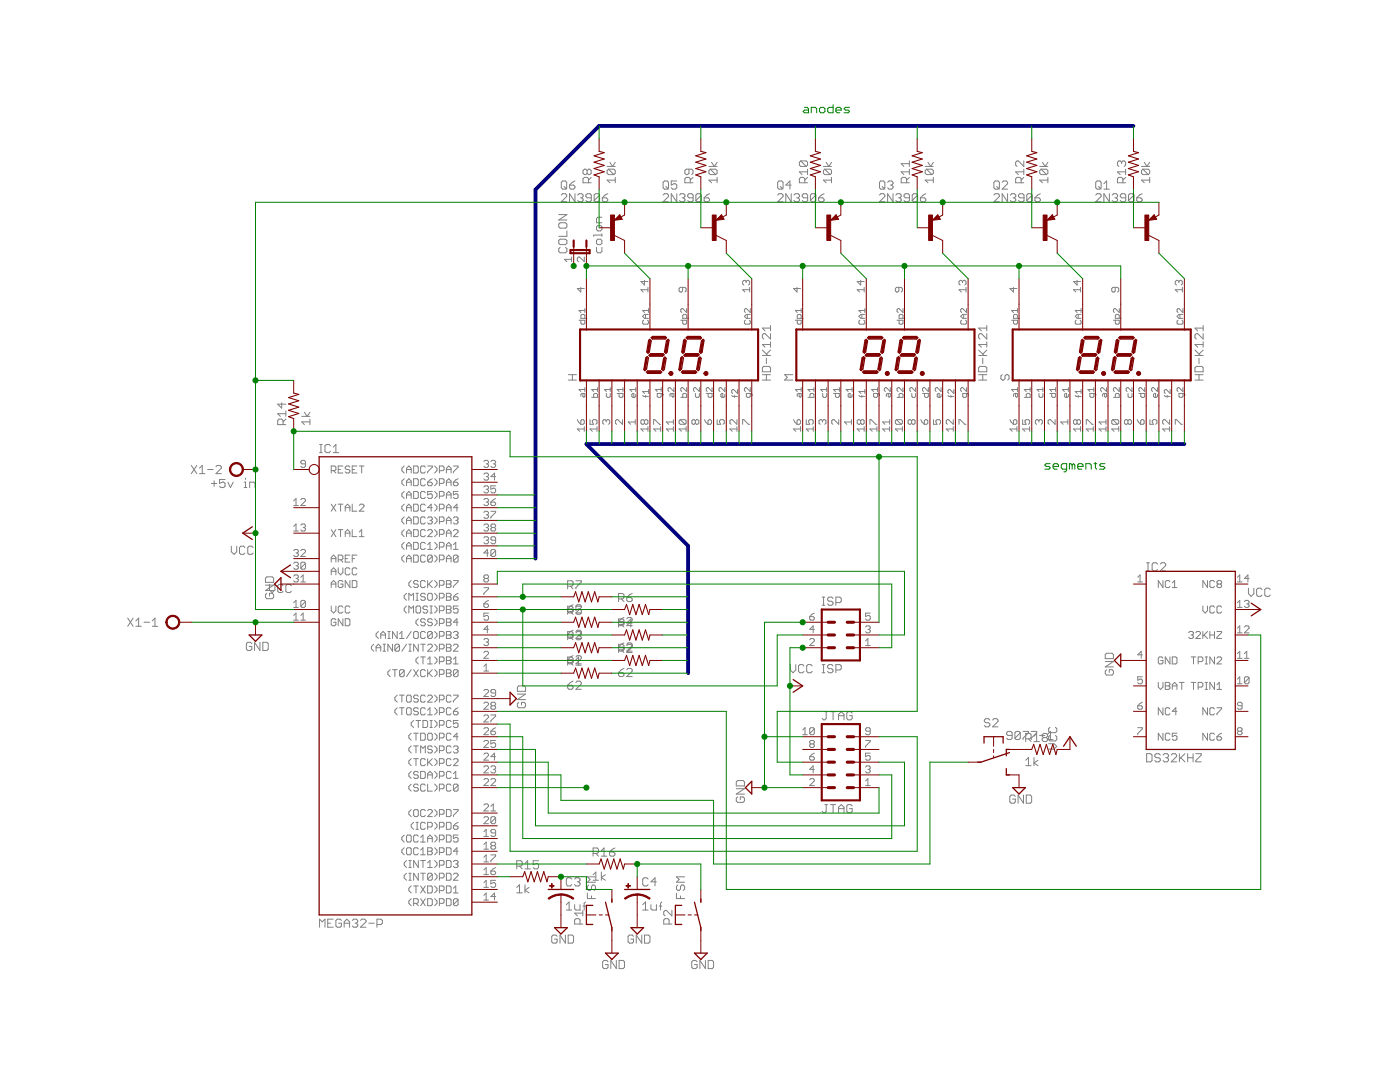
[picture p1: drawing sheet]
<svg xmlns="http://www.w3.org/2000/svg" width="279mm" height="216mm" viewBox="0 0 279 216" stroke-linecap="round" stroke-linejoin="round" font-family="sans-serif">
<g fill="#808080" stroke="#808080" stroke-width=".2">
<path d="M238.5 75.8h1.6z"/>
<path d="M239.3 74.8v1z"/>
<path d="M238.5 74.8h1.6z"/>
<path d="M238.5 74.2h1.6z"/>
<path d="M240.1 73.4v.8z"/>
<path d="M239.8 73.1l.3 .3z"/>
<path d="M238.8 73.1h1z"/>
<path d="M238.8 73.1l-.3 .3z"/>
<path d="M238.5 73.4v.8z"/>
<path d="M239.3 71.5v1.1z"/>
<path d="M238.5 70.9h1.6z"/>
<path d="M238.5 69.8l1.1 1.1z"/>
<path d="M239.3 70.7l.8-.9z"/>
<path d="M238.5 68.7l.5 .6z"/>
<path d="M238.5 68.7h1.6z"/>
<path d="M240.1 68.2v1.1z"/>
<path d="M240.1 66.6v1z"/>
<path d="M239 66.6l1.1 1z"/>
<path d="M238.8 66.6h.2z"/>
<path d="M238.8 66.6l-.3 .2z"/>
<path d="M238.5 66.8v.6z"/>
<path d="M238.5 67.4l.3 .2z"/>
<path d="M238.5 65.5l.5 .5z"/>
<path d="M238.5 65.5h1.6z"/>
<path d="M240.1 64.9v1.1z"/>
<path d="M195.3 75.8h1.6z"/>
<path d="M196.1 74.8v1z"/>
<path d="M195.3 74.8h1.6z"/>
<path d="M195.3 74.2h1.6z"/>
<path d="M196.9 73.4v.8z"/>
<path d="M196.7 73.1l.2 .3z"/>
<path d="M195.6 73.1h1.1z"/>
<path d="M195.6 73.1l-.3 .3z"/>
<path d="M195.3 73.4v.8z"/>
<path d="M196.1 71.5v1.1z"/>
<path d="M195.3 70.9h1.6z"/>
<path d="M195.3 69.8l1.1 1.1z"/>
<path d="M196.1 70.7l.8-.9z"/>
<path d="M195.3 68.7l.6 .6z"/>
<path d="M195.3 68.7h1.6z"/>
<path d="M196.9 68.2v1.1z"/>
<path d="M196.9 66.6v1z"/>
<path d="M195.9 66.6l1 1z"/>
<path d="M195.6 66.6h.3z"/>
<path d="M195.6 66.6l-.3 .2z"/>
<path d="M195.3 66.8v.6z"/>
<path d="M195.3 67.4l.3 .2z"/>
<path d="M195.3 65.5l.6 .5z"/>
<path d="M195.3 65.5h1.6z"/>
<path d="M196.9 64.9v1.1z"/>
<path d="M152.1 75.8h1.7z"/>
<path d="M153 74.8v1z"/>
<path d="M152.1 74.8h1.7z"/>
<path d="M152.1 74.2h1.7z"/>
<path d="M153.8 73.4v.8z"/>
<path d="M153.5 73.1l.3 .3z"/>
<path d="M152.4 73.1h1.1z"/>
<path d="M152.4 73.1l-.3 .3z"/>
<path d="M152.1 73.4v.8z"/>
<path d="M153 71.5v1.1z"/>
<path d="M152.1 70.9h1.7z"/>
<path d="M152.1 69.8l1.1 1.1z"/>
<path d="M153 70.7l.8-.9z"/>
<path d="M152.1 68.7l.6 .6z"/>
<path d="M152.1 68.7h1.7z"/>
<path d="M153.8 68.2v1.1z"/>
<path d="M153.8 66.6v1z"/>
<path d="M152.7 66.6l1.1 1z"/>
<path d="M152.4 66.6h.3z"/>
<path d="M152.4 66.6l-.3 .2z"/>
<path d="M152.1 66.8v.6z"/>
<path d="M152.1 67.4l.3 .2z"/>
<path d="M152.1 65.5l.6 .5z"/>
<path d="M152.1 65.5h1.7z"/>
<path d="M153.8 64.9v1.1z"/>
<path d="M63.8 183.4v1.6z"/>
<path d="M63.8 183.4l.5 .5z"/>
<path d="M64.3 183.9l.6-.5z"/>
<path d="M64.9 183.4v1.6z"/>
<path d="M65.4 183.4h1.1z"/>
<path d="M65.4 183.4v1.6z"/>
<path d="M65.4 185h1.1z"/>
<path d="M65.4 184.2h.6z"/>
<path d="M67.9 183.4l.2 .3z"/>
<path d="M67.3 183.4h.6z"/>
<path d="M67 183.7l.3-.3z"/>
<path d="M67 183.7v1.1z"/>
<path d="M67 184.8l.3 .2z"/>
<path d="M67.3 185h.6z"/>
<path d="M67.9 185l.2-.2z"/>
<path d="M68.1 184.2v.6z"/>
<path d="M67.6 184.2h.5z"/>
<path d="M68.7 183.9v1.1z"/>
<path d="M68.7 183.9l.5-.5z"/>
<path d="M69.2 183.4l.6 .5z"/>
<path d="M69.8 183.9v1.1z"/>
<path d="M68.7 184.2h1.1z"/>
<path d="M70.3 183.7l.3-.3z"/>
<path d="M70.6 183.4h.5z"/>
<path d="M71.1 183.4l.3 .3z"/>
<path d="M71.4 183.7v.2z"/>
<path d="M71.4 183.9l-.3 .3z"/>
<path d="M70.9 184.2h.2z"/>
<path d="M71.1 184.2l.3 .3z"/>
<path d="M71.4 184.5v.3z"/>
<path d="M71.1 185l.3-.2z"/>
<path d="M70.6 185h.5z"/>
<path d="M70.3 184.8l.3 .2z"/>
<path d="M71.9 185h1.1z"/>
<path d="M71.9 185l1.1-1.1z"/>
<path d="M73 183.7v.2z"/>
<path d="M72.8 183.4l.2 .3z"/>
<path d="M72.2 183.4h.6z"/>
<path d="M71.9 183.7l.3-.3z"/>
<path d="M73.6 184.2h1.1z"/>
<path d="M75.2 183.4v1.6z"/>
<path d="M75.2 183.4h.8z"/>
<path d="M76 183.4l.3 .3z"/>
<path d="M76.3 183.7v.5z"/>
<path d="M76.3 184.2l-.3 .3z"/>
<path d="M75.2 184.5h.8z"/>
<path d="M113.8 136.2l.6-.3z"/>
<path d="M113.3 136.7l.5-.5z"/>
<path d="M113.3 136.7v.6z"/>
<path d="M113.3 137.3l.3 .2z"/>
<path d="M113.6 137.5h.5z"/>
<path d="M114.4 137.3l-.3 .2z"/>
<path d="M114.4 137v.3z"/>
<path d="M114.1 136.7l.3 .3z"/>
<path d="M113.3 136.7h.8z"/>
<path d="M114.9 137.5h1.1z"/>
<path d="M114.9 137.5l1.1-1z"/>
<path d="M116 136.2v.3z"/>
<path d="M115.7 135.9l.3 .3z"/>
<path d="M115.2 135.9h.5z"/>
<path d="M115.2 135.9l-.3 .3z"/>
<path d="M124 133.6l.5-.2z"/>
<path d="M123.4 134.2l.6-.6z"/>
<path d="M123.4 134.2v.5z"/>
<path d="M123.4 134.7l.3 .3z"/>
<path d="M123.7 135h.6z"/>
<path d="M124.5 134.7l-.2 .3z"/>
<path d="M124.5 134.5v.2z"/>
<path d="M124.3 134.2l.2 .3z"/>
<path d="M123.4 134.2h.9z"/>
<path d="M125.1 135h1.1z"/>
<path d="M125.1 135l1.1-1.1z"/>
<path d="M126.2 133.6v.3z"/>
<path d="M125.9 133.4l.3 .2z"/>
<path d="M125.3 133.4h.6z"/>
<path d="M125.3 133.4l-.2 .2z"/>
<path d="M113.8 131.1l.6-.3z"/>
<path d="M113.3 131.7l.5-.6z"/>
<path d="M113.3 131.7v.5z"/>
<path d="M113.3 132.2l.3 .3z"/>
<path d="M113.6 132.5h.5z"/>
<path d="M114.4 132.2l-.3 .3z"/>
<path d="M114.4 131.9v.3z"/>
<path d="M114.1 131.7l.3 .2z"/>
<path d="M113.3 131.7h.8z"/>
<path d="M114.9 132.5h1.1z"/>
<path d="M114.9 132.5l1.1-1.1z"/>
<path d="M116 131.1v.3z"/>
<path d="M115.7 130.8l.3 .3z"/>
<path d="M115.2 130.8h.5z"/>
<path d="M115.2 130.8l-.3 .3z"/>
<path d="M124 128.6l.5-.3z"/>
<path d="M123.4 129.1l.6-.5z"/>
<path d="M123.4 129.1v.5z"/>
<path d="M123.4 129.6l.3 .3z"/>
<path d="M123.7 129.9h.6z"/>
<path d="M124.5 129.6l-.2 .3z"/>
<path d="M124.5 129.4v.2z"/>
<path d="M124.3 129.1l.2 .3z"/>
<path d="M123.4 129.1h.9z"/>
<path d="M125.1 129.9h1.1z"/>
<path d="M125.1 129.9l1.1-1.1z"/>
<path d="M126.2 128.6v.2z"/>
<path d="M125.9 128.3l.3 .3z"/>
<path d="M125.3 128.3h.6z"/>
<path d="M125.3 128.3l-.2 .3z"/>
<path d="M113.8 126l.6-.2z"/>
<path d="M113.8 126l-.5 .6z"/>
<path d="M113.3 126.6v.5z"/>
<path d="M113.3 127.1l.3 .3z"/>
<path d="M113.6 127.4h.5z"/>
<path d="M114.4 127.1l-.3 .3z"/>
<path d="M114.4 126.9v.2z"/>
<path d="M114.1 126.6l.3 .3z"/>
<path d="M113.3 126.6h.8z"/>
<path d="M114.9 127.4h1.1z"/>
<path d="M114.9 127.4l1.1-1.1z"/>
<path d="M116 126v.3z"/>
<path d="M115.7 125.8l.3 .2z"/>
<path d="M115.2 125.8h.5z"/>
<path d="M115.2 125.8l-.3 .2z"/>
<path d="M124 123.5l.5-.3z"/>
<path d="M124 123.5l-.6 .5z"/>
<path d="M123.4 124v.6z"/>
<path d="M123.4 124.6l.3 .2z"/>
<path d="M123.7 124.8h.6z"/>
<path d="M124.5 124.6l-.2 .2z"/>
<path d="M124.5 124.3v.3z"/>
<path d="M124.3 124l.2 .3z"/>
<path d="M123.4 124h.9z"/>
<path d="M125.1 124.8h1.1z"/>
<path d="M125.1 124.8l1.1-1z"/>
<path d="M126.2 123.5v.3z"/>
<path d="M125.9 123.2l.3 .3z"/>
<path d="M125.3 123.2h.6z"/>
<path d="M125.1 123.5l.2-.3z"/>
<path d="M113.8 120.9l.6-.2z"/>
<path d="M113.8 120.9l-.5 .6z"/>
<path d="M113.3 121.5v.5z"/>
<path d="M113.3 122l.3 .3z"/>
<path d="M113.6 122.3h.5z"/>
<path d="M114.4 122l-.3 .3z"/>
<path d="M114.4 121.8v.2z"/>
<path d="M114.1 121.5l.3 .3z"/>
<path d="M113.3 121.5h.8z"/>
<path d="M114.9 122.3h1.1z"/>
<path d="M114.9 122.3l1.1-1.1z"/>
<path d="M116 120.9v.3z"/>
<path d="M115.7 120.7l.3 .2z"/>
<path d="M115.2 120.7h.5z"/>
<path d="M115.2 120.7l-.3 .2z"/>
<path d="M218.7 40.3h1.1z"/>
<path d="M218.7 40.3l1.1-1.1z"/>
<path d="M219.8 38.9v.3z"/>
<path d="M219.5 38.7l.3 .2z"/>
<path d="M218.9 38.7h.6z"/>
<path d="M218.9 38.7l-.2 .2z"/>
<path d="M220.3 38.7v1.6z"/>
<path d="M220.3 38.7l1.1 1.6z"/>
<path d="M221.4 38.7v1.6z"/>
<path d="M222 38.9l.2-.2z"/>
<path d="M222.2 38.7h.6z"/>
<path d="M222.8 38.7l.2 .2z"/>
<path d="M223 38.9v.3z"/>
<path d="M223 39.2l-.2 .3z"/>
<path d="M222.5 39.5h.3z"/>
<path d="M222.8 39.5l.2 .3z"/>
<path d="M223 39.8v.2z"/>
<path d="M222.8 40.3l.2-.3z"/>
<path d="M222.2 40.3h.6z"/>
<path d="M222 40l.2 .3z"/>
<path d="M223.6 40l.3 .3z"/>
<path d="M223.9 40.3h.5z"/>
<path d="M224.7 40l-.3 .3z"/>
<path d="M224.7 38.9v1.1z"/>
<path d="M224.4 38.7l.3 .2z"/>
<path d="M223.9 38.7h.5z"/>
<path d="M223.9 38.7l-.3 .2z"/>
<path d="M223.6 38.9v.3z"/>
<path d="M223.6 39.2l.3 .3z"/>
<path d="M223.9 39.5h.8z"/>
<path d="M225.2 38.9v1.1z"/>
<path d="M225.2 38.9l.3-.2z"/>
<path d="M225.5 38.7h.5z"/>
<path d="M226 38.7l.3 .2z"/>
<path d="M226.3 38.9v1.1z"/>
<path d="M226.3 40l-.3 .3z"/>
<path d="M225.5 40.3h.5z"/>
<path d="M225.2 40l.3 .3z"/>
<path d="M225.2 40l1.1-1.1z"/>
<path d="M227.4 38.9l.5-.2z"/>
<path d="M227.4 38.9l-.5 .6z"/>
<path d="M226.9 39.5v.5z"/>
<path d="M226.9 40l.2 .3z"/>
<path d="M227.1 40.3h.6z"/>
<path d="M227.7 40.3l.2-.3z"/>
<path d="M227.9 39.8v.2z"/>
<path d="M227.7 39.5l.2 .3z"/>
<path d="M226.9 39.5h.8z"/>
<path d="M198.4 40.3h1.1z"/>
<path d="M198.4 40.3l1.1-1.1z"/>
<path d="M199.5 38.9v.3z"/>
<path d="M199.2 38.7l.3 .2z"/>
<path d="M198.6 38.7h.6z"/>
<path d="M198.6 38.7l-.2 .2z"/>
<path d="M200 38.7v1.6z"/>
<path d="M200 38.7l1.1 1.6z"/>
<path d="M201.1 38.7v1.6z"/>
<path d="M201.6 38.9l.3-.2z"/>
<path d="M201.9 38.7h.5z"/>
<path d="M202.4 38.7l.3 .2z"/>
<path d="M202.7 38.9v.3z"/>
<path d="M202.7 39.2l-.3 .3z"/>
<path d="M202.2 39.5h.2z"/>
<path d="M202.4 39.5l.3 .3z"/>
<path d="M202.7 39.8v.2z"/>
<path d="M202.7 40l-.3 .3z"/>
<path d="M201.9 40.3h.5z"/>
<path d="M201.6 40l.3 .3z"/>
<path d="M203.3 40l.2 .3z"/>
<path d="M203.5 40.3h.6z"/>
<path d="M204.1 40.3l.3-.3z"/>
<path d="M204.4 38.9v1.1z"/>
<path d="M204.1 38.7l.3 .2z"/>
<path d="M203.5 38.7h.6z"/>
<path d="M203.3 38.9l.2-.2z"/>
<path d="M203.3 38.9v.3z"/>
<path d="M203.3 39.2l.2 .3z"/>
<path d="M203.5 39.5h.9z"/>
<path d="M204.9 38.9v1.1z"/>
<path d="M205.2 38.7l-.3 .2z"/>
<path d="M205.2 38.7h.5z"/>
<path d="M205.7 38.7l.3 .2z"/>
<path d="M206 38.9v1.1z"/>
<path d="M206 40l-.3 .3z"/>
<path d="M205.2 40.3h.5z"/>
<path d="M204.9 40l.3 .3z"/>
<path d="M204.9 40l1.1-1.1z"/>
<path d="M207.1 38.9l.5-.2z"/>
<path d="M207.1 38.9l-.6 .6z"/>
<path d="M206.5 39.5v.5z"/>
<path d="M206.5 40l.3 .3z"/>
<path d="M206.8 40.3h.5z"/>
<path d="M207.3 40.3l.3-.3z"/>
<path d="M207.6 39.8v.2z"/>
<path d="M207.3 39.5l.3 .3z"/>
<path d="M206.5 39.5h.8z"/>
<path d="M175.5 40.3h1.1z"/>
<path d="M175.5 40.3l1.1-1.1z"/>
<path d="M176.6 38.9v.3z"/>
<path d="M176.3 38.7l.3 .2z"/>
<path d="M175.8 38.7h.5z"/>
<path d="M175.8 38.7l-.3 .2z"/>
<path d="M177.1 38.7v1.6z"/>
<path d="M177.1 38.7l1.1 1.6z"/>
<path d="M178.2 38.7v1.6z"/>
<path d="M178.8 38.9l.2-.2z"/>
<path d="M179 38.7h.6z"/>
<path d="M179.6 38.7l.3 .2z"/>
<path d="M179.9 38.9v.3z"/>
<path d="M179.9 39.2l-.3 .3z"/>
<path d="M179.3 39.5h.3z"/>
<path d="M179.6 39.5l.3 .3z"/>
<path d="M179.9 39.8v.2z"/>
<path d="M179.9 40l-.3 .3z"/>
<path d="M179 40.3h.6z"/>
<path d="M178.8 40l.2 .3z"/>
<path d="M180.4 40l.3 .3z"/>
<path d="M180.7 40.3h.5z"/>
<path d="M181.2 40.3l.3-.3z"/>
<path d="M181.5 38.9v1.1z"/>
<path d="M181.2 38.7l.3 .2z"/>
<path d="M180.7 38.7h.5z"/>
<path d="M180.7 38.7l-.3 .2z"/>
<path d="M180.4 38.9v.3z"/>
<path d="M180.4 39.2l.3 .3z"/>
<path d="M180.7 39.5h.8z"/>
<path d="M182.1 38.9v1.1z"/>
<path d="M182.1 38.9l.2-.2z"/>
<path d="M182.3 38.7h.6z"/>
<path d="M182.9 38.7l.2 .2z"/>
<path d="M183.1 38.9v1.1z"/>
<path d="M183.1 40l-.2 .3z"/>
<path d="M182.3 40.3h.6z"/>
<path d="M182.1 40l.2 .3z"/>
<path d="M183.1 38.9l-1 1.1z"/>
<path d="M184.2 38.9l.6-.2z"/>
<path d="M184.2 38.9l-.5 .6z"/>
<path d="M183.7 39.5v.5z"/>
<path d="M183.7 40l.3 .3z"/>
<path d="M184 40.3h.5z"/>
<path d="M184.8 40l-.3 .3z"/>
<path d="M184.8 39.8v.2z"/>
<path d="M184.5 39.5l.3 .3z"/>
<path d="M183.7 39.5h.8z"/>
<path d="M155.2 40.3h1.1z"/>
<path d="M155.2 40.3l1.1-1.1z"/>
<path d="M156.3 38.9v.3z"/>
<path d="M156 38.7l.3 .2z"/>
<path d="M155.5 38.7h.5z"/>
<path d="M155.5 38.7l-.3 .2z"/>
<path d="M156.8 38.7v1.6z"/>
<path d="M156.8 38.7l1.1 1.6z"/>
<path d="M157.9 38.7v1.6z"/>
<path d="M158.5 38.9l.2-.2z"/>
<path d="M158.7 38.7h.6z"/>
<path d="M159.3 38.7l.3 .2z"/>
<path d="M159.6 38.9v.3z"/>
<path d="M159.6 39.2l-.3 .3z"/>
<path d="M159 39.5h.3z"/>
<path d="M159.3 39.5l.3 .3z"/>
<path d="M159.6 39.8v.2z"/>
<path d="M159.6 40l-.3 .3z"/>
<path d="M158.7 40.3h.6z"/>
<path d="M158.5 40l.2 .3z"/>
<path d="M160.1 40l.3 .3z"/>
<path d="M160.4 40.3h.5z"/>
<path d="M160.9 40.3l.3-.3z"/>
<path d="M161.2 38.9v1.1z"/>
<path d="M160.9 38.7l.3 .2z"/>
<path d="M160.4 38.7h.5z"/>
<path d="M160.1 38.9l.3-.2z"/>
<path d="M160.1 38.9v.3z"/>
<path d="M160.1 39.2l.3 .3z"/>
<path d="M160.4 39.5h.8z"/>
<path d="M161.7 38.9v1.1z"/>
<path d="M161.7 38.9l.3-.2z"/>
<path d="M162 38.7h.6z"/>
<path d="M162.6 38.7l.2 .2z"/>
<path d="M162.8 38.9v1.1z"/>
<path d="M162.8 40l-.2 .3z"/>
<path d="M162 40.3h.6z"/>
<path d="M161.7 40l.3 .3z"/>
<path d="M162.8 38.9l-1.1 1.1z"/>
<path d="M163.9 38.9l.6-.2z"/>
<path d="M163.9 38.9l-.5 .6z"/>
<path d="M163.4 39.5v.5z"/>
<path d="M163.4 40l.2 .3z"/>
<path d="M163.6 40.3h.6z"/>
<path d="M164.2 40.3l.3-.3z"/>
<path d="M164.5 39.8v.2z"/>
<path d="M164.2 39.5l.3 .3z"/>
<path d="M163.4 39.5h.8z"/>
<path d="M132.3 40.3h1.1z"/>
<path d="M132.3 40.3l1.1-1.1z"/>
<path d="M133.4 38.9v.3z"/>
<path d="M133.1 38.7l.3 .2z"/>
<path d="M132.6 38.7h.5z"/>
<path d="M132.6 38.7l-.3 .2z"/>
<path d="M134 38.7v1.6z"/>
<path d="M134 38.7l1.1 1.6z"/>
<path d="M135.1 38.7v1.6z"/>
<path d="M135.9 38.7l-.3 .2z"/>
<path d="M135.9 38.7h.5z"/>
<path d="M136.4 38.7l.3 .2z"/>
<path d="M136.7 38.9v.3z"/>
<path d="M136.7 39.2l-.3 .3z"/>
<path d="M136.1 39.5h.3z"/>
<path d="M136.4 39.5l.3 .3z"/>
<path d="M136.7 39.8v.2z"/>
<path d="M136.7 40l-.3 .3z"/>
<path d="M135.9 40.3h.5z"/>
<path d="M135.6 40l.3 .3z"/>
<path d="M137.2 40l.3 .3z"/>
<path d="M137.5 40.3h.5z"/>
<path d="M138 40.3l.3-.3z"/>
<path d="M138.3 38.9v1.1z"/>
<path d="M138 38.7l.3 .2z"/>
<path d="M137.5 38.7h.5z"/>
<path d="M137.2 38.9l.3-.2z"/>
<path d="M137.2 38.9v.3z"/>
<path d="M137.2 39.2l.3 .3z"/>
<path d="M137.5 39.5h.8z"/>
<path d="M138.9 38.9v1.1z"/>
<path d="M138.9 38.9l.2-.2z"/>
<path d="M139.1 38.7h.6z"/>
<path d="M139.7 38.7l.3 .2z"/>
<path d="M140 38.9v1.1z"/>
<path d="M140 40l-.3 .3z"/>
<path d="M139.1 40.3h.6z"/>
<path d="M138.9 40l.2 .3z"/>
<path d="M138.9 40l1.1-1.1z"/>
<path d="M141.1 38.9l.5-.2z"/>
<path d="M141.1 38.9l-.6 .6z"/>
<path d="M140.5 39.5v.5z"/>
<path d="M140.5 40l.3 .3z"/>
<path d="M140.8 40.3h.5z"/>
<path d="M141.3 40.3l.3-.3z"/>
<path d="M141.6 39.8v.2z"/>
<path d="M141.3 39.5l.3 .3z"/>
<path d="M140.5 39.5h.8z"/>
<path d="M112 40.3h1.1z"/>
<path d="M112 40.3l1.1-1.1z"/>
<path d="M113.1 38.9v.3z"/>
<path d="M112.8 38.7l.3 .2z"/>
<path d="M112.3 38.7h.5z"/>
<path d="M112.3 38.7l-.3 .2z"/>
<path d="M113.7 38.7v1.6z"/>
<path d="M113.7 38.7l1 1.6z"/>
<path d="M114.7 38.7v1.6z"/>
<path d="M115.3 38.9l.3-.2z"/>
<path d="M115.6 38.7h.5z"/>
<path d="M116.1 38.7l.3 .2z"/>
<path d="M116.4 38.9v.3z"/>
<path d="M116.4 39.2l-.3 .3z"/>
<path d="M115.8 39.5h.3z"/>
<path d="M116.1 39.5l.3 .3z"/>
<path d="M116.4 39.8v.2z"/>
<path d="M116.4 40l-.3 .3z"/>
<path d="M115.6 40.3h.5z"/>
<path d="M115.3 40l.3 .3z"/>
<path d="M116.9 40l.3 .3z"/>
<path d="M117.2 40.3h.6z"/>
<path d="M118 40l-.2 .3z"/>
<path d="M118 38.9v1.1z"/>
<path d="M117.8 38.7l.2 .2z"/>
<path d="M117.2 38.7h.6z"/>
<path d="M117.2 38.7l-.3 .2z"/>
<path d="M116.9 38.9v.3z"/>
<path d="M116.9 39.2l.3 .3z"/>
<path d="M117.2 39.5h.8z"/>
<path d="M118.6 38.9v1.1z"/>
<path d="M118.8 38.7l-.2 .2z"/>
<path d="M118.8 38.7h.6z"/>
<path d="M119.4 38.7l.3 .2z"/>
<path d="M119.7 38.9v1.1z"/>
<path d="M119.7 40l-.3 .3z"/>
<path d="M118.8 40.3h.6z"/>
<path d="M118.6 40l.2 .3z"/>
<path d="M118.6 40l1.1-1.1z"/>
<path d="M120.7 38.9l.6-.2z"/>
<path d="M120.7 38.9l-.5 .6z"/>
<path d="M120.2 39.5v.5z"/>
<path d="M120.2 40l.3 .3z"/>
<path d="M120.5 40.3h.5z"/>
<path d="M121 40.3l.3-.3z"/>
<path d="M121.3 39.8v.2z"/>
<path d="M121 39.5l.3 .3z"/>
<path d="M120.2 39.5h.8z"/>
<path d="M121.2 35.9l.5 .6z"/>
<path d="M121.2 35.9h1.6z"/>
<path d="M122.8 35.4v1.1z"/>
<path d="M121.4 34.8h1.1z"/>
<path d="M121.2 34.6l.2 .2z"/>
<path d="M121.2 34v.6z"/>
<path d="M121.2 34l.2-.2z"/>
<path d="M121.4 33.8h1.1z"/>
<path d="M122.5 33.8l.3 .2z"/>
<path d="M122.8 34v.6z"/>
<path d="M122.8 34.6l-.3 .2z"/>
<path d="M121.4 33.8l1.1 1z"/>
<path d="M121.2 33.2h1.6z"/>
<path d="M122.8 32.4l-.6 .8z"/>
<path d="M121.7 32.4l.5 .8z"/>
<path d="M141.5 35.9l.5 .6z"/>
<path d="M141.5 35.9h1.6z"/>
<path d="M143.1 35.4v1.1z"/>
<path d="M141.8 34.8h1z"/>
<path d="M141.5 34.6l.3 .2z"/>
<path d="M141.5 34v.6z"/>
<path d="M141.5 34l.3-.2z"/>
<path d="M141.8 33.8h1z"/>
<path d="M142.8 33.8l.3 .2z"/>
<path d="M143.1 34v.6z"/>
<path d="M143.1 34.6l-.3 .2z"/>
<path d="M141.8 33.8l1 1z"/>
<path d="M141.5 33.2h1.6z"/>
<path d="M143.1 32.4l-.5 .8z"/>
<path d="M142 32.4l.6 .8z"/>
<path d="M164.3 35.9l.6 .6z"/>
<path d="M164.3 35.9h1.6z"/>
<path d="M165.9 35.4v1.1z"/>
<path d="M164.6 34.8h1.1z"/>
<path d="M164.3 34.6l.3 .2z"/>
<path d="M164.3 34v.6z"/>
<path d="M164.6 33.8l-.3 .2z"/>
<path d="M164.6 33.8h1.1z"/>
<path d="M165.7 33.8l.2 .2z"/>
<path d="M165.9 34v.6z"/>
<path d="M165.9 34.6l-.2 .2z"/>
<path d="M164.6 33.8l1.1 1z"/>
<path d="M164.3 33.2h1.6z"/>
<path d="M165.9 32.4l-.5 .8z"/>
<path d="M164.9 32.4l.5 .8z"/>
<path d="M184.6 35.9l.6 .6z"/>
<path d="M184.6 35.9h1.7z"/>
<path d="M186.3 35.4v1.1z"/>
<path d="M184.9 34.8h1.1z"/>
<path d="M184.6 34.6l.3 .2z"/>
<path d="M184.6 34v.6z"/>
<path d="M184.6 34l.3-.2z"/>
<path d="M184.9 33.8h1.1z"/>
<path d="M186 33.8l.3 .2z"/>
<path d="M186.3 34v.6z"/>
<path d="M186 34.8l.3-.2z"/>
<path d="M184.9 33.8l1.1 1z"/>
<path d="M184.6 33.2h1.7z"/>
<path d="M186.3 32.4l-.6 .8z"/>
<path d="M185.2 32.4l.5 .8z"/>
<path d="M207.5 35.9l.5 .6z"/>
<path d="M207.5 35.9h1.6z"/>
<path d="M209.1 35.4v1.1z"/>
<path d="M207.8 34.8h1.1z"/>
<path d="M207.5 34.6l.3 .2z"/>
<path d="M207.5 34v.6z"/>
<path d="M207.8 33.8l-.3 .2z"/>
<path d="M207.8 33.8h1.1z"/>
<path d="M208.9 33.8l.2 .2z"/>
<path d="M209.1 34v.6z"/>
<path d="M208.9 34.8l.2-.2z"/>
<path d="M207.8 33.8l1.1 1z"/>
<path d="M207.5 33.2h1.6z"/>
<path d="M209.1 32.4l-.5 .8z"/>
<path d="M208 32.4l.6 .8z"/>
<path d="M227.8 35.9l.6 .6z"/>
<path d="M227.8 35.9h1.6z"/>
<path d="M229.4 35.4v1.1z"/>
<path d="M228.1 34.8h1.1z"/>
<path d="M227.8 34.6l.3 .2z"/>
<path d="M227.8 34v.6z"/>
<path d="M228.1 33.8l-.3 .2z"/>
<path d="M228.1 33.8h1.1z"/>
<path d="M229.2 33.8l.2 .2z"/>
<path d="M229.4 34v.6z"/>
<path d="M229.4 34.6l-.2 .2z"/>
<path d="M228.1 33.8l1.1 1z"/>
<path d="M227.8 33.2h1.6z"/>
<path d="M229.4 32.4l-.5 .8z"/>
<path d="M228.4 32.4l.5 .8z"/>
<path d="M42.2 96.5h1.1z"/>
<path d="M42.7 95.9v1.1z"/>
<path d="M43.8 95.7h1.1z"/>
<path d="M43.8 95.7v.8z"/>
<path d="M43.8 96.5l.6-.3z"/>
<path d="M44.4 96.2h.2z"/>
<path d="M44.6 96.2l.3 .3z"/>
<path d="M44.9 96.5v.5z"/>
<path d="M44.6 97.3l.3-.3z"/>
<path d="M44.1 97.3h.5z"/>
<path d="M43.8 97l.3 .3z"/>
<path d="M45.5 96.2l.5 1.1z"/>
<path d="M46.5 96.2l-.5 1.1z"/>
<path d="M48.7 96.2h.3z"/>
<path d="M49 96.2v1.1z"/>
<path d="M48.7 97.3h.6z"/>
<path d="M49 95.4v.3z"/>
<path d="M49.8 96.2v1.1z"/>
<path d="M49.8 96.2h.8z"/>
<path d="M50.6 96.2l.3 .3z"/>
<path d="M50.9 96.5v.8z"/>
<path d="M164.1 134.2h.5z"/>
<path d="M164.4 132.6v1.6z"/>
<path d="M164.1 132.6h.5z"/>
<path d="M166 132.6l.2 .3z"/>
<path d="M165.4 132.6h.6z"/>
<path d="M165.4 132.6l-.2 .3z"/>
<path d="M165.2 132.9v.3z"/>
<path d="M165.2 133.2l.2 .2z"/>
<path d="M165.4 133.4h.6z"/>
<path d="M166 133.4l.2 .3z"/>
<path d="M166.2 133.7v.3z"/>
<path d="M166.2 134l-.2 .2z"/>
<path d="M165.4 134.2h.6z"/>
<path d="M165.2 134l.2 .2z"/>
<path d="M166.8 132.6v1.6z"/>
<path d="M166.8 132.6h.8z"/>
<path d="M167.6 132.6l.3 .3z"/>
<path d="M167.9 132.9v.5z"/>
<path d="M167.6 133.7l.3-.3z"/>
<path d="M166.8 133.7h.8z"/>
<path d="M164.1 161.9l.3 .3z"/>
<path d="M164.4 162.2h.2z"/>
<path d="M164.6 162.2l.3-.3z"/>
<path d="M164.9 160.5v1.4z"/>
<path d="M164.6 160.5h.6z"/>
<path d="M166.3 160.5v1.7z"/>
<path d="M165.7 160.5h1.1z"/>
<path d="M167.3 161.1v1.1z"/>
<path d="M167.3 161.1l.6-.6z"/>
<path d="M167.9 160.5l.5 .6z"/>
<path d="M168.4 161.1v1.1z"/>
<path d="M167.3 161.4h1.1z"/>
<path d="M169.8 160.5l.3 .3z"/>
<path d="M169.2 160.5h.6z"/>
<path d="M169.2 160.5l-.2 .3z"/>
<path d="M169 160.8v1.1z"/>
<path d="M169 161.9l.2 .3z"/>
<path d="M169.2 162.2h.6z"/>
<path d="M169.8 162.2l.3-.3z"/>
<path d="M170.1 161.4v.5z"/>
<path d="M169.5 161.4h.6z"/>
<path d="M60.2 84.2l.5 .5z"/>
<path d="M60.2 84.2h1.6z"/>
<path d="M61.8 83.6v1.1z"/>
<path d="M60.2 83.1h1.6z"/>
<path d="M61.8 82.3l-.5 .8z"/>
<path d="M60.7 82.3l.6 .8z"/>
<path d="M103.1 177.1l.6-.5z"/>
<path d="M103.7 176.6v1.6z"/>
<path d="M103.1 178.2h1.1z"/>
<path d="M104.8 176.6v1.6z"/>
<path d="M104.8 177.6l.8 .6z"/>
<path d="M104.8 177.6l.8-.5z"/>
<path d="M118.4 174.5l.5-.5z"/>
<path d="M118.9 174v1.6z"/>
<path d="M118.4 175.6h1z"/>
<path d="M120 174v1.6z"/>
<path d="M120 175.1l.8 .5z"/>
<path d="M120 175.1l.8-.6z"/>
<path d="M113 180.5l.6-.5z"/>
<path d="M113.6 180v1.6z"/>
<path d="M113 181.6h1.1z"/>
<path d="M114.7 180.5v.8z"/>
<path d="M114.7 181.3l.2 .3z"/>
<path d="M114.9 181.6h.9z"/>
<path d="M115.8 180.5v1.1z"/>
<path d="M116.6 180.2v1.4z"/>
<path d="M116.6 180.2l.3-.2z"/>
<path d="M116.3 180.8h.6z"/>
<path d="M128.3 180.5l.5-.5z"/>
<path d="M128.8 180v1.6z"/>
<path d="M128.3 181.6h1z"/>
<path d="M129.9 180.5v.8z"/>
<path d="M129.9 181.3l.3 .3z"/>
<path d="M130.2 181.6h.8z"/>
<path d="M131 180.5v1.1z"/>
<path d="M131.8 180.2v1.4z"/>
<path d="M131.8 180.2l.3-.2z"/>
<path d="M131.6 180.8h.5z"/>
<path d="M117.2 179.3h1.7z"/>
<path d="M117.2 178.2v1.1z"/>
<path d="M118 178.8v.5z"/>
<path d="M117.5 176.6l-.3 .3z"/>
<path d="M117.2 176.9v.5z"/>
<path d="M117.2 177.4l.3 .3z"/>
<path d="M117.5 177.7h.3z"/>
<path d="M117.8 177.7l.2-.3z"/>
<path d="M118 176.9v.5z"/>
<path d="M118.3 176.6l-.3 .3z"/>
<path d="M118.3 176.6h.3z"/>
<path d="M118.6 176.6l.3 .3z"/>
<path d="M118.9 176.9v.5z"/>
<path d="M118.9 177.4l-.3 .3z"/>
<path d="M117.2 176h1.7z"/>
<path d="M117.2 176l.6-.5z"/>
<path d="M117.2 175l.6 .5z"/>
<path d="M117.2 175h1.7z"/>
<path d="M135 179.3h1.6z"/>
<path d="M135 178.2v1.1z"/>
<path d="M135.8 178.8v.5z"/>
<path d="M135.3 176.6l-.3 .3z"/>
<path d="M135 176.9v.5z"/>
<path d="M135 177.4l.3 .3z"/>
<path d="M135.3 177.7h.3z"/>
<path d="M135.8 177.4l-.2 .3z"/>
<path d="M135.8 176.9v.5z"/>
<path d="M135.8 176.9l.3-.3z"/>
<path d="M136.1 176.6h.3z"/>
<path d="M136.4 176.6l.2 .3z"/>
<path d="M136.6 176.9v.5z"/>
<path d="M136.6 177.4l-.2 .3z"/>
<path d="M135 176h1.6z"/>
<path d="M135 176l.6-.5z"/>
<path d="M135 175l.6 .5z"/>
<path d="M135 175h1.6z"/>
<path d="M146.9 159.3l.3-.3z"/>
<path d="M146.9 159.3v.5z"/>
<path d="M146.9 159.8l.3 .3z"/>
<path d="M147.2 160.1h1.1z"/>
<path d="M148.3 160.1l.3-.3z"/>
<path d="M148.6 159.3v.5z"/>
<path d="M148.3 159l.3 .3z"/>
<path d="M147.7 159h.6z"/>
<path d="M147.7 159v.6z"/>
<path d="M146.9 158.5h1.7z"/>
<path d="M146.9 158.5l1.7-1.1z"/>
<path d="M146.9 157.4h1.7z"/>
<path d="M146.9 156.8h1.7z"/>
<path d="M148.6 156v.8z"/>
<path d="M148.3 155.7l.3 .3z"/>
<path d="M147.2 155.7h1.1z"/>
<path d="M147.2 155.7l-.3 .3z"/>
<path d="M146.9 156v.8z"/>
<path d="M50 128.2l.2 .2z"/>
<path d="M49.4 128.2h.6z"/>
<path d="M49.4 128.2l-.2 .2z"/>
<path d="M49.2 128.4v1.1z"/>
<path d="M49.2 129.5l.2 .3z"/>
<path d="M49.4 129.8h.6z"/>
<path d="M50 129.8l.2-.3z"/>
<path d="M50.2 129v.5z"/>
<path d="M49.7 129h.5z"/>
<path d="M50.8 128.2v1.6z"/>
<path d="M50.8 128.2l1.1 1.6z"/>
<path d="M51.9 128.2v1.6z"/>
<path d="M52.5 128.2v1.6z"/>
<path d="M52.5 129.8h.8z"/>
<path d="M53.3 129.8l.2-.3z"/>
<path d="M53.5 128.4v1.1z"/>
<path d="M53.3 128.2l.2 .2z"/>
<path d="M52.5 128.2h.8z"/>
<path d="M157.7 132.6v1.1z"/>
<path d="M157.7 133.7l.6 .5z"/>
<path d="M158.3 134.2l.5-.5z"/>
<path d="M158.8 132.6v1.1z"/>
<path d="M160.2 132.6l.2 .3z"/>
<path d="M159.6 132.6h.6z"/>
<path d="M159.6 132.6l-.2 .3z"/>
<path d="M159.4 132.9v1.1z"/>
<path d="M159.4 134l.2 .2z"/>
<path d="M159.6 134.2h.6z"/>
<path d="M160.4 134l-.2 .2z"/>
<path d="M161.8 132.6l.3 .3z"/>
<path d="M161.3 132.6h.5z"/>
<path d="M161.3 132.6l-.3 .3z"/>
<path d="M161 132.9v1.1z"/>
<path d="M161 134l.3 .2z"/>
<path d="M161.3 134.2h.5z"/>
<path d="M161.8 134.2l.3-.2z"/>
<path d="M46.2 109v1.1z"/>
<path d="M46.2 110.1l.5 .5z"/>
<path d="M46.7 110.6l.5-.5z"/>
<path d="M47.2 109v1.1z"/>
<path d="M48.6 109l.3 .3z"/>
<path d="M48.1 109h.5z"/>
<path d="M48.1 109l-.3 .3z"/>
<path d="M47.8 109.3v1.1z"/>
<path d="M47.8 110.4l.3 .2z"/>
<path d="M48.1 110.6h.5z"/>
<path d="M48.6 110.6l.3-.2z"/>
<path d="M50.2 109l.3 .3z"/>
<path d="M49.7 109h.5z"/>
<path d="M49.7 109l-.3 .3z"/>
<path d="M49.4 109.3v1.1z"/>
<path d="M49.4 110.4l.3 .2z"/>
<path d="M49.7 110.6h.5z"/>
<path d="M50.2 110.6l.3-.2z"/>
<path d="M119 49.4v.8z"/>
<path d="M119 50.2l.3 .2z"/>
<path d="M119.3 50.4h.5z"/>
<path d="M119.8 50.4l.3-.2z"/>
<path d="M120.1 49.4v.8z"/>
<path d="M120.1 48v.5z"/>
<path d="M119.8 47.7l.3 .3z"/>
<path d="M119.3 47.7h.5z"/>
<path d="M119 48l.3-.3z"/>
<path d="M119 48v.5z"/>
<path d="M119 48.5l.3 .3z"/>
<path d="M119.3 48.8h.5z"/>
<path d="M119.8 48.8l.3-.3z"/>
<path d="M118.5 46.9v.3z"/>
<path d="M118.5 46.9h1.6z"/>
<path d="M120.1 46.6v.6z"/>
<path d="M120.1 45.3v.5z"/>
<path d="M119.8 45l.3 .3z"/>
<path d="M119.3 45h.5z"/>
<path d="M119 45.3l.3-.3z"/>
<path d="M119 45.3v.5z"/>
<path d="M119 45.8l.3 .3z"/>
<path d="M119.3 46.1h.5z"/>
<path d="M119.8 46.1l.3-.3z"/>
<path d="M119 44.4h1.1z"/>
<path d="M119 43.6v.8z"/>
<path d="M119 43.6l.3-.3z"/>
<path d="M119.3 43.3h.8z"/>
<path d="M200.9 147.3l.3 .3z"/>
<path d="M201.2 147.6h.5z"/>
<path d="M201.7 147.6l.3-.3z"/>
<path d="M202 146.2v1.1z"/>
<path d="M201.7 145.9l.3 .3z"/>
<path d="M201.2 145.9h.5z"/>
<path d="M201.2 145.9l-.3 .3z"/>
<path d="M200.9 146.2v.3z"/>
<path d="M200.9 146.5l.3 .2z"/>
<path d="M201.2 146.7h.8z"/>
<path d="M202.5 146.2v1.1z"/>
<path d="M202.8 145.9l-.3 .3z"/>
<path d="M202.8 145.9h.5z"/>
<path d="M203.3 145.9l.3 .3z"/>
<path d="M203.6 146.2v1.1z"/>
<path d="M203.6 147.3l-.3 .3z"/>
<path d="M202.8 147.6h.5z"/>
<path d="M202.5 147.3l.3 .3z"/>
<path d="M202.5 147.3l1.1-1.1z"/>
<path d="M204.2 145.9h1.1z"/>
<path d="M205.3 145.9v.3z"/>
<path d="M205.3 146.2l-1.1 1.1z"/>
<path d="M204.2 147.3v.3z"/>
<path d="M205.8 145.9h1.1z"/>
<path d="M206.9 145.9v.3z"/>
<path d="M205.8 147.3l1.1-1.1z"/>
<path d="M205.8 147.3v.3z"/>
<path d="M207.5 146.7h1z"/>
<path d="M209.6 145.9l-.5 .6z"/>
<path d="M209.6 145.9v1.7z"/>
<path d="M209.1 147.6h1.1z"/>
<path d="M202.4 158.6l.2 .3z"/>
<path d="M201.8 158.6h.6z"/>
<path d="M201.8 158.6l-.3 .3z"/>
<path d="M201.5 158.9v1.1z"/>
<path d="M201.5 160l.3 .3z"/>
<path d="M201.8 160.3h.6z"/>
<path d="M202.4 160.3l.2-.3z"/>
<path d="M202.6 159.4v.6z"/>
<path d="M202.1 159.4h.5z"/>
<path d="M203.2 158.6v1.7z"/>
<path d="M203.2 158.6l1.1 1.7z"/>
<path d="M204.3 158.6v1.7z"/>
<path d="M204.8 158.6v1.7z"/>
<path d="M204.8 160.3h.8z"/>
<path d="M205.6 160.3l.3-.3z"/>
<path d="M205.9 158.9v1.1z"/>
<path d="M205.6 158.6l.3 .3z"/>
<path d="M204.8 158.6h.8z"/>
<path d="M204.7 151.7l.6-.5z"/>
<path d="M205.3 151.2v1.6z"/>
<path d="M204.7 152.8h1.1z"/>
<path d="M206.4 151.2v1.6z"/>
<path d="M206.4 152.2l.8 .6z"/>
<path d="M206.4 152.2l.8-.5z"/>
<path d="M209.3 149.5h1.1z"/>
<path d="M210.4 149.5l.5-.6z"/>
<path d="M210.4 148.4l.5 .5z"/>
<path d="M209.3 148.4h1.1z"/>
<path d="M209.5 146.7l-.2 .3z"/>
<path d="M209.3 147v.6z"/>
<path d="M209.3 147.6l.2 .2z"/>
<path d="M209.5 147.8h1.1z"/>
<path d="M210.6 147.8l.3-.2z"/>
<path d="M210.9 147v.6z"/>
<path d="M210.6 146.7l.3 .3z"/>
<path d="M209.5 145.1l-.2 .3z"/>
<path d="M209.3 145.4v.5z"/>
<path d="M209.3 145.9l.2 .3z"/>
<path d="M209.5 146.2h1.1z"/>
<path d="M210.6 146.2l.3-.3z"/>
<path d="M210.9 145.4v.5z"/>
<path d="M210.6 145.1l.3 .3z"/>
<path d="M110.9 186.6l.3 .2z"/>
<path d="M110.4 186.6h.5z"/>
<path d="M110.1 186.8l.3-.2z"/>
<path d="M110.1 186.8v1.1z"/>
<path d="M110.1 187.9l.3 .3z"/>
<path d="M110.4 188.2h.5z"/>
<path d="M110.9 188.2l.3-.3z"/>
<path d="M111.2 187.4v.5z"/>
<path d="M110.7 187.4h.5z"/>
<path d="M111.8 186.6v1.6z"/>
<path d="M111.8 186.6l1 1.6z"/>
<path d="M112.8 186.6v1.6z"/>
<path d="M113.4 186.6v1.6z"/>
<path d="M113.4 188.2h.8z"/>
<path d="M114.2 188.2l.3-.3z"/>
<path d="M114.5 186.8v1.1z"/>
<path d="M114.2 186.6l.3 .2z"/>
<path d="M113.4 186.6h.8z"/>
<path d="M121.1 191.6l.2 .3z"/>
<path d="M120.5 191.6h.6z"/>
<path d="M120.5 191.6l-.2 .3z"/>
<path d="M120.3 191.9v1.1z"/>
<path d="M120.3 193l.2 .3z"/>
<path d="M120.5 193.3h.6z"/>
<path d="M121.3 193l-.2 .3z"/>
<path d="M121.3 192.5v.5z"/>
<path d="M120.8 192.5h.5z"/>
<path d="M121.9 191.6v1.7z"/>
<path d="M121.9 191.6l1.1 1.7z"/>
<path d="M123 191.6v1.7z"/>
<path d="M123.5 191.6v1.7z"/>
<path d="M123.5 193.3h.9z"/>
<path d="M124.4 193.3l.2-.3z"/>
<path d="M124.6 191.9v1.1z"/>
<path d="M124.4 191.6l.2 .3z"/>
<path d="M123.5 191.6h.9z"/>
<path d="M126.2 186.6l.2 .2z"/>
<path d="M125.6 186.6h.6z"/>
<path d="M125.3 186.8l.3-.2z"/>
<path d="M125.3 186.8v1.1z"/>
<path d="M125.3 187.9l.3 .3z"/>
<path d="M125.6 188.2h.6z"/>
<path d="M126.2 188.2l.2-.3z"/>
<path d="M126.4 187.4v.5z"/>
<path d="M125.9 187.4h.5z"/>
<path d="M127 186.6v1.6z"/>
<path d="M127 186.6l1.1 1.6z"/>
<path d="M128.1 186.6v1.6z"/>
<path d="M128.6 186.6v1.6z"/>
<path d="M128.6 188.2h.8z"/>
<path d="M129.4 188.2l.3-.3z"/>
<path d="M129.7 186.8v1.1z"/>
<path d="M129.4 186.6l.3 .2z"/>
<path d="M128.6 186.6h.8z"/>
<path d="M138.9 191.6l.2 .3z"/>
<path d="M138.3 191.6h.6z"/>
<path d="M138.3 191.6l-.3 .3z"/>
<path d="M138 191.9v1.1z"/>
<path d="M138 193l.3 .3z"/>
<path d="M138.3 193.3h.6z"/>
<path d="M138.9 193.3l.2-.3z"/>
<path d="M139.1 192.5v.5z"/>
<path d="M138.6 192.5h.5z"/>
<path d="M139.7 191.6v1.7z"/>
<path d="M139.7 191.6l1.1 1.7z"/>
<path d="M140.8 191.6v1.7z"/>
<path d="M141.3 191.6v1.7z"/>
<path d="M141.3 193.3h.8z"/>
<path d="M142.1 193.3l.3-.3z"/>
<path d="M142.4 191.9v1.1z"/>
<path d="M142.1 191.6l.3 .3z"/>
<path d="M141.3 191.6h.8z"/>
<path d="M53.8 116.6v1.1z"/>
<path d="M53.8 117.7l.5 .5z"/>
<path d="M54.3 118.2l.6-.5z"/>
<path d="M54.9 116.6v1.1z"/>
<path d="M56.2 116.6l.3 .3z"/>
<path d="M55.7 116.6h.5z"/>
<path d="M55.7 116.6l-.3 .3z"/>
<path d="M55.4 116.9v1.1z"/>
<path d="M55.4 118l.3 .2z"/>
<path d="M55.7 118.2h.5z"/>
<path d="M56.5 118l-.3 .2z"/>
<path d="M57.9 116.6l.2 .3z"/>
<path d="M57.3 116.6h.6z"/>
<path d="M57 116.9l.3-.3z"/>
<path d="M57 116.9v1.1z"/>
<path d="M57 118l.3 .2z"/>
<path d="M57.3 118.2h.6z"/>
<path d="M57.9 118.2l.2-.2z"/>
<path d="M53.3 118.4l-.3 .3z"/>
<path d="M53 118.7v.5z"/>
<path d="M53 119.2l.3 .3z"/>
<path d="M53.3 119.5h1z"/>
<path d="M54.6 119.2l-.3 .3z"/>
<path d="M54.6 118.7v.5z"/>
<path d="M54.3 118.4l.3 .3z"/>
<path d="M53.8 118.4h.5z"/>
<path d="M53.8 118.4v.5z"/>
<path d="M53 117.8h1.6z"/>
<path d="M53 117.8l1.6-1z"/>
<path d="M53 116.8h1.6z"/>
<path d="M53 116.2h1.6z"/>
<path d="M54.6 115.4v.8z"/>
<path d="M54.3 115.1l.3 .3z"/>
<path d="M53.3 115.1h1z"/>
<path d="M53.3 115.1l-.3 .3z"/>
<path d="M53 115.4v.8z"/>
<path d="M228.8 150.4v1.6z"/>
<path d="M228.8 152h.8z"/>
<path d="M229.6 152l.3-.3z"/>
<path d="M229.9 150.7v1z"/>
<path d="M229.6 150.4l.3 .3z"/>
<path d="M228.8 150.4h.8z"/>
<path d="M231.3 150.4l.3 .3z"/>
<path d="M230.7 150.4h.6z"/>
<path d="M230.7 150.4l-.2 .3z"/>
<path d="M230.5 150.7v.2z"/>
<path d="M230.5 150.9l.2 .3z"/>
<path d="M230.7 151.2h.6z"/>
<path d="M231.3 151.2l.3 .3z"/>
<path d="M231.6 151.5v.2z"/>
<path d="M231.6 151.7l-.3 .3z"/>
<path d="M230.7 152h.6z"/>
<path d="M230.5 151.7l.2 .3z"/>
<path d="M232.4 150.4l-.3 .3z"/>
<path d="M232.4 150.4h.5z"/>
<path d="M232.9 150.4l.3 .3z"/>
<path d="M233.2 150.7v.2z"/>
<path d="M232.9 151.2l.3-.3z"/>
<path d="M232.6 151.2h.3z"/>
<path d="M232.9 151.2l.3 .3z"/>
<path d="M233.2 151.5v.2z"/>
<path d="M233.2 151.7l-.3 .3z"/>
<path d="M232.4 152h.5z"/>
<path d="M232.1 151.7l.3 .3z"/>
<path d="M233.7 152h1.1z"/>
<path d="M233.7 152l1.1-1.1z"/>
<path d="M234.8 150.7v.2z"/>
<path d="M234.5 150.4l.3 .3z"/>
<path d="M234 150.4h.5z"/>
<path d="M234 150.4l-.3 .3z"/>
<path d="M235.4 150.4v1.6z"/>
<path d="M235.4 151.5l1.1-1.1z"/>
<path d="M235.6 151.2l.9 .8z"/>
<path d="M237 150.4v1.6z"/>
<path d="M237 151.2h1.1z"/>
<path d="M238.1 150.4v1.6z"/>
<path d="M238.7 150.4h1z"/>
<path d="M239.7 150.4v.3z"/>
<path d="M239.7 150.7l-1 1z"/>
<path d="M238.7 151.7v.3z"/>
<path d="M238.7 152h1z"/>
<path d="M220.6 133.9l.3-.3z"/>
<path d="M220.6 133.9v.5z"/>
<path d="M220.6 134.4l.3 .3z"/>
<path d="M220.9 134.7h1z"/>
<path d="M221.9 134.7l.3-.3z"/>
<path d="M222.2 133.9v.5z"/>
<path d="M221.9 133.6l.3 .3z"/>
<path d="M221.4 133.6h.5z"/>
<path d="M221.4 133.6v.6z"/>
<path d="M220.6 133.1h1.6z"/>
<path d="M220.6 133.1l1.6-1.1z"/>
<path d="M220.6 132h1.6z"/>
<path d="M220.6 131.4h1.6z"/>
<path d="M222.2 130.6v.8z"/>
<path d="M221.9 130.3l.3 .3z"/>
<path d="M220.9 130.3h1z"/>
<path d="M220.9 130.3l-.3 .3z"/>
<path d="M220.6 130.6v.8z"/>
<path d="M249.2 117.4v1.1z"/>
<path d="M249.2 118.5l.5 .5z"/>
<path d="M249.7 119l.5-.5z"/>
<path d="M250.2 117.4v1.1z"/>
<path d="M251.6 117.4l.3 .2z"/>
<path d="M251.1 117.4h.5z"/>
<path d="M251.1 117.4l-.3 .2z"/>
<path d="M250.8 117.6v1.1z"/>
<path d="M250.8 118.7l.3 .3z"/>
<path d="M251.1 119h.5z"/>
<path d="M251.9 118.7l-.3 .3z"/>
<path d="M253.2 117.4l.3 .2z"/>
<path d="M252.7 117.4h.5z"/>
<path d="M252.7 117.4l-.3 .2z"/>
<path d="M252.4 117.6v1.1z"/>
<path d="M252.4 118.7l.3 .3z"/>
<path d="M252.7 119h.5z"/>
<path d="M253.2 119l.3-.3z"/>
<path d="M103.3 140.4l.2-.3z"/>
<path d="M103.3 140.4v.5z"/>
<path d="M103.3 140.9l.2 .3z"/>
<path d="M103.5 141.2h1.1z"/>
<path d="M104.6 141.2l.3-.3z"/>
<path d="M104.9 140.4v.5z"/>
<path d="M104.6 140.1l.3 .3z"/>
<path d="M104.1 140.1h.5z"/>
<path d="M104.1 140.1v.6z"/>
<path d="M103.3 139.6h1.6z"/>
<path d="M103.3 139.6l1.6-1.1z"/>
<path d="M103.3 138.5h1.6z"/>
<path d="M103.3 137.9h1.6z"/>
<path d="M104.9 137.1v.8z"/>
<path d="M104.6 136.9l.3 .2z"/>
<path d="M103.5 136.9h1.1z"/>
<path d="M103.5 136.9l-.2 .2z"/>
<path d="M103.3 137.1v.8z"/>
<path d="M201.5 57.6h1.4z"/>
<path d="M201.5 57.6l.7 .7z"/>
<path d="M202.2 57.3v1z"/>
<path d="M214.2 85.6l.5 .5z"/>
<path d="M214.2 85.6h1.4z"/>
<path d="M215.6 85.1v1z"/>
<path d="M214.2 84.4l.3 .3z"/>
<path d="M214.2 84v.4z"/>
<path d="M214.2 84l.3-.3z"/>
<path d="M214.5 83.7h.2z"/>
<path d="M214.7 83.7l.2 .3z"/>
<path d="M215.2 83.7l-.3 .3z"/>
<path d="M215.2 83.7h.2z"/>
<path d="M215.4 83.7l.2 .3z"/>
<path d="M215.6 84v.4z"/>
<path d="M215.6 84.4l-.2 .3z"/>
<path d="M215.2 84.7h.2z"/>
<path d="M214.9 84.4l.3 .3z"/>
<path d="M214.7 84.7l.2-.3z"/>
<path d="M214.5 84.7h.2z"/>
<path d="M214.9 84v.4z"/>
<path d="M210.6 83.7v1z"/>
<path d="M209.6 83.7l1 1z"/>
<path d="M209.4 83.7h.2z"/>
<path d="M209.4 83.7l-.2 .3z"/>
<path d="M209.2 84v.4z"/>
<path d="M209.2 84.4l.2 .3z"/>
<path d="M204.1 85.6l.5 .5z"/>
<path d="M204.1 85.6h1.4z"/>
<path d="M205.5 85.1v1z"/>
<path d="M204.1 83.7v1z"/>
<path d="M204.1 84.7h.7z"/>
<path d="M204.6 84.2l.2 .5z"/>
<path d="M204.6 84v.2z"/>
<path d="M204.6 84l.2-.3z"/>
<path d="M204.8 83.7h.5z"/>
<path d="M205.3 83.7l.2 .3z"/>
<path d="M205.5 84v.4z"/>
<path d="M205.5 84.4l-.2 .3z"/>
<path d="M201.5 85.6l.5 .5z"/>
<path d="M201.5 85.6h1.4z"/>
<path d="M202.9 85.1v1z"/>
<path d="M201.5 83.7l.3 .5z"/>
<path d="M201.8 84.2l.4 .5z"/>
<path d="M202.2 84.7h.5z"/>
<path d="M202.7 84.7l.2-.3z"/>
<path d="M202.9 84v.4z"/>
<path d="M202.7 83.7l.2 .3z"/>
<path d="M202.5 83.7h.2z"/>
<path d="M202.5 83.7l-.3 .3z"/>
<path d="M202.2 84v.7z"/>
<path d="M199.7 75l.3-.2z"/>
<path d="M199.7 75v.6z"/>
<path d="M199.7 75.6l.3 .2z"/>
<path d="M200 75.8h.3z"/>
<path d="M200.3 75.8l.3-.2z"/>
<path d="M200.6 75v.6z"/>
<path d="M200.6 75l.2-.2z"/>
<path d="M200.8 74.8h.3z"/>
<path d="M201.1 74.8l.3 .2z"/>
<path d="M201.4 75v.6z"/>
<path d="M201.4 75.6l-.3 .2z"/>
<path d="M206.6 84.4l.3 .3z"/>
<path d="M206.6 84v.4z"/>
<path d="M206.6 84l.3-.3z"/>
<path d="M206.9 83.7h.2z"/>
<path d="M207.1 83.7l.2 .3z"/>
<path d="M207.3 84v.2z"/>
<path d="M207.6 83.7l-.3 .3z"/>
<path d="M207.6 83.7h.2z"/>
<path d="M207.8 83.7l.2 .3z"/>
<path d="M208 84v.4z"/>
<path d="M208 84.4l-.2 .3z"/>
<path d="M211.7 84.2l.5 .5z"/>
<path d="M211.7 84.2h1.4z"/>
<path d="M213.1 83.7v1z"/>
<path d="M216.8 85.6l.5 .5z"/>
<path d="M216.8 85.6h1.4z"/>
<path d="M218.2 85.1v1z"/>
<path d="M216.8 83.7v1z"/>
<path d="M216.8 83.7h.2z"/>
<path d="M217 83.7l1 1z"/>
<path d="M218 84.7h.2z"/>
<path d="M223 58.3l.3-.3z"/>
<path d="M223.3 57.6v.4z"/>
<path d="M223 57.3l.3 .3z"/>
<path d="M222.1 57.3h.9z"/>
<path d="M222.1 57.3l-.2 .3z"/>
<path d="M221.9 57.6v.4z"/>
<path d="M221.9 58l.2 .3z"/>
<path d="M222.1 58.3h.2z"/>
<path d="M222.3 58.3l.3-.3z"/>
<path d="M222.6 57.3v.7z"/>
<path d="M232 85.6l.5 .5z"/>
<path d="M232 85.6h1.4z"/>
<path d="M233.4 85.1v1z"/>
<path d="M233.4 83.7v1z"/>
<path d="M232.5 83.7l.9 1z"/>
<path d="M232.3 83.7h.2z"/>
<path d="M232.3 83.7l-.3 .3z"/>
<path d="M232 84v.4z"/>
<path d="M232 84.4l.3 .3z"/>
<path d="M226.9 83.7l.3 .5z"/>
<path d="M227.2 84.2l.4 .5z"/>
<path d="M227.6 84.7h.5z"/>
<path d="M228.1 84.7l.2-.3z"/>
<path d="M228.3 84v.4z"/>
<path d="M228.1 83.7l.2 .3z"/>
<path d="M227.9 83.7h.2z"/>
<path d="M227.9 83.7l-.3 .3z"/>
<path d="M227.6 84v.7z"/>
<path d="M221.9 85.6l.4 .5z"/>
<path d="M221.9 85.6h1.4z"/>
<path d="M223.3 85.1v1z"/>
<path d="M222.1 84.7h.9z"/>
<path d="M221.9 84.4l.2 .3z"/>
<path d="M221.9 84v.4z"/>
<path d="M221.9 84l.2-.3z"/>
<path d="M222.1 83.7h.9z"/>
<path d="M223 83.7l.3 .3z"/>
<path d="M223.3 84v.4z"/>
<path d="M223.3 84.4l-.3 .3z"/>
<path d="M222.1 83.7l.9 1z"/>
<path d="M219.3 85.6l.5 .5z"/>
<path d="M219.3 85.6h1.4z"/>
<path d="M220.7 85.1v1z"/>
<path d="M219.3 84.2l.5 .5z"/>
<path d="M219.3 84.2h1.4z"/>
<path d="M220.7 83.7v1z"/>
<path d="M234.5 57.8l.5 .5z"/>
<path d="M234.5 57.8h1.5z"/>
<path d="M236 57.3v1z"/>
<path d="M234.5 56.6l.3 .3z"/>
<path d="M234.5 56.2v.4z"/>
<path d="M234.5 56.2l.3-.3z"/>
<path d="M234.8 55.9h.2z"/>
<path d="M235 55.9l.3 .3z"/>
<path d="M235.3 56.2v.2z"/>
<path d="M235.3 56.2l.2-.3z"/>
<path d="M235.5 55.9h.2z"/>
<path d="M235.7 55.9l.3 .3z"/>
<path d="M236 56.2v.4z"/>
<path d="M236 56.6l-.3 .3z"/>
<path d="M224.4 84.4l.2 .3z"/>
<path d="M224.4 84v.4z"/>
<path d="M224.4 84l.2-.3z"/>
<path d="M224.6 83.7h.3z"/>
<path d="M224.9 83.7l.2 .3z"/>
<path d="M225.3 83.7l-.2 .3z"/>
<path d="M225.3 83.7h.3z"/>
<path d="M225.6 83.7l.2 .3z"/>
<path d="M225.8 84v.4z"/>
<path d="M225.8 84.4l-.2 .3z"/>
<path d="M225.3 84.7h.3z"/>
<path d="M225.1 84.4l.2 .3z"/>
<path d="M224.9 84.7l.2-.3z"/>
<path d="M224.6 84.7h.3z"/>
<path d="M225.1 84v.4z"/>
<path d="M229.5 83.7v1z"/>
<path d="M229.5 84.7h.7z"/>
<path d="M230 84.2l.2 .5z"/>
<path d="M230 84v.2z"/>
<path d="M230 84l.2-.3z"/>
<path d="M230.2 83.7h.5z"/>
<path d="M230.7 83.7l.2 .3z"/>
<path d="M230.9 84v.4z"/>
<path d="M230.9 84.4l-.2 .3z"/>
<path d="M234.5 83.7v1z"/>
<path d="M234.5 83.7h.3z"/>
<path d="M234.8 83.7l.9 1z"/>
<path d="M235.7 84.7h.3z"/>
<path d="M214.2 57.8l.5 .5z"/>
<path d="M214.2 57.8h1.4z"/>
<path d="M215.6 57.3v1z"/>
<path d="M214.2 56.2h1.4z"/>
<path d="M214.2 56.2l.7 .7z"/>
<path d="M214.9 55.9v1z"/>
<path d="M201.9 63.9h1.2z"/>
<path d="M203.1 63.9v.6z"/>
<path d="M203.1 64.5l-.2 .2z"/>
<path d="M202.5 64.7h.4z"/>
<path d="M202.3 64.5l.2 .2z"/>
<path d="M202.3 63.9v.6z"/>
<path d="M202.3 63.5h1.2z"/>
<path d="M202.3 62.9v.6z"/>
<path d="M202.3 62.9l.2-.2z"/>
<path d="M202.5 62.7h.4z"/>
<path d="M202.9 62.7l.2 .2z"/>
<path d="M203.1 62.9v.6z"/>
<path d="M201.9 62l.4 .4z"/>
<path d="M201.9 62h1.2z"/>
<path d="M203.1 61.6v.8z"/>
<path d="M222.2 63.9h1.2z"/>
<path d="M223.4 63.9v.6z"/>
<path d="M223.4 64.5l-.2 .2z"/>
<path d="M222.8 64.7h.4z"/>
<path d="M222.6 64.5l.2 .2z"/>
<path d="M222.6 63.9v.6z"/>
<path d="M222.6 63.5h1.2z"/>
<path d="M222.6 62.9v.6z"/>
<path d="M222.6 62.9l.2-.2z"/>
<path d="M222.8 62.7h.4z"/>
<path d="M223.2 62.7l.2 .2z"/>
<path d="M223.4 62.9v.6z"/>
<path d="M223.4 61.6v.8z"/>
<path d="M222.6 61.6l.8 .8z"/>
<path d="M222.4 61.6h.2z"/>
<path d="M222.4 61.6l-.2 .2z"/>
<path d="M222.2 61.8v.3z"/>
<path d="M222.2 62.1l.2 .3z"/>
<path d="M202.3 78.7v.4z"/>
<path d="M202.3 78.7l.2-.2z"/>
<path d="M202.5 78.5h.6z"/>
<path d="M203.1 78.5v.6z"/>
<path d="M203.1 79.1l-.2 .2z"/>
<path d="M202.7 79.1l.2 .2z"/>
<path d="M202.7 78.5v.6z"/>
<path d="M201.9 77.7l.4 .4z"/>
<path d="M201.9 77.7h1.2z"/>
<path d="M203.1 77.3v.8z"/>
<path d="M204.4 79.3h1.2z"/>
<path d="M205.6 78.7v.6z"/>
<path d="M205.4 78.5l.2 .2z"/>
<path d="M205 78.5h.4z"/>
<path d="M204.8 78.7l.2-.2z"/>
<path d="M204.8 78.7v.6z"/>
<path d="M204.4 77.7l.4 .4z"/>
<path d="M204.4 77.7h1.2z"/>
<path d="M205.6 77.3v.8z"/>
<path d="M207.3 78.5v.6z"/>
<path d="M207.3 79.1l.3 .2z"/>
<path d="M207.6 79.3h.3z"/>
<path d="M208.1 79.1l-.2 .2z"/>
<path d="M208.1 78.5v.6z"/>
<path d="M207 77.7l.3 .4z"/>
<path d="M207 77.7h1.1z"/>
<path d="M208.1 77.3v.8z"/>
<path d="M209.5 78.5h1.2z"/>
<path d="M210.7 78.5v.6z"/>
<path d="M210.7 79.1l-.2 .2z"/>
<path d="M210.1 79.3h.4z"/>
<path d="M209.9 79.1l.2 .2z"/>
<path d="M209.9 78.5v.6z"/>
<path d="M209.5 77.7l.4 .4z"/>
<path d="M209.5 77.7h1.2z"/>
<path d="M210.7 77.3v.8z"/>
<path d="M213.2 78.7v.4z"/>
<path d="M213.2 79.1l-.2 .2z"/>
<path d="M212.6 79.3h.4z"/>
<path d="M212.4 79.1l.2 .2z"/>
<path d="M212.4 78.7v.4z"/>
<path d="M212.4 78.7l.2-.2z"/>
<path d="M212.6 78.5h.2z"/>
<path d="M212.8 78.5v.8z"/>
<path d="M212 77.7l.4 .4z"/>
<path d="M212 77.7h1.2z"/>
<path d="M213.2 77.3v.8z"/>
<path d="M214.8 79.1h1z"/>
<path d="M214.6 78.9l.2 .2z"/>
<path d="M215.2 78.9v.4z"/>
<path d="M214.6 78.1l.4 .4z"/>
<path d="M214.6 78.1h1.2z"/>
<path d="M215.8 77.7v.8z"/>
<path d="M218.7 78.7v.2z"/>
<path d="M218.5 78.5l.2 .2z"/>
<path d="M217.5 78.5h1z"/>
<path d="M217.5 78.5v.6z"/>
<path d="M217.5 79.1l.2 .2z"/>
<path d="M217.7 79.3h.4z"/>
<path d="M218.3 79.1l-.2 .2z"/>
<path d="M218.3 78.5v.6z"/>
<path d="M217.1 77.7l.4 .4z"/>
<path d="M217.1 77.7h1.2z"/>
<path d="M218.3 77.3v.8z"/>
<path d="M220 78.7v.4z"/>
<path d="M220 78.7l.2-.2z"/>
<path d="M220.2 78.5h.6z"/>
<path d="M220.8 78.5v.6z"/>
<path d="M220.8 79.1l-.2 .2z"/>
<path d="M220.5 79.1l.1 .2z"/>
<path d="M220.5 78.5v.6z"/>
<path d="M220.8 77.3v.8z"/>
<path d="M220 77.3l.8 .8z"/>
<path d="M219.9 77.3h.1z"/>
<path d="M219.9 77.3l-.2 .2z"/>
<path d="M219.7 77.5v.4z"/>
<path d="M219.7 77.9l.2 .2z"/>
<path d="M222.2 79.3h1.2z"/>
<path d="M223.4 78.7v.6z"/>
<path d="M223.2 78.5l.2 .2z"/>
<path d="M222.8 78.5h.4z"/>
<path d="M222.8 78.5l-.2 .2z"/>
<path d="M222.6 78.7v.6z"/>
<path d="M223.4 77.3v.8z"/>
<path d="M222.6 77.3l.8 .8z"/>
<path d="M222.4 77.3h.2z"/>
<path d="M222.4 77.3l-.2 .2z"/>
<path d="M222.2 77.5v.4z"/>
<path d="M222.2 77.9l.2 .2z"/>
<path d="M225.1 78.5v.6z"/>
<path d="M225.1 79.1l.2 .2z"/>
<path d="M225.3 79.3h.4z"/>
<path d="M225.9 79.1l-.2 .2z"/>
<path d="M225.9 78.5v.6z"/>
<path d="M225.9 77.3v.8z"/>
<path d="M225.1 77.3l.8 .8z"/>
<path d="M224.9 77.3h.2z"/>
<path d="M224.9 77.3l-.2 .2z"/>
<path d="M224.7 77.5v.4z"/>
<path d="M224.7 77.9l.2 .2z"/>
<path d="M227.3 78.5h1.2z"/>
<path d="M228.5 78.5v.6z"/>
<path d="M228.5 79.1l-.2 .2z"/>
<path d="M227.9 79.3h.4z"/>
<path d="M227.7 79.1l.2 .2z"/>
<path d="M227.7 78.5v.6z"/>
<path d="M228.5 77.3v.8z"/>
<path d="M227.7 77.3l.8 .8z"/>
<path d="M227.5 77.3h.2z"/>
<path d="M227.5 77.3l-.2 .2z"/>
<path d="M227.3 77.5v.4z"/>
<path d="M227.3 77.9l.2 .2z"/>
<path d="M231 78.7v.4z"/>
<path d="M231 79.1l-.2 .2z"/>
<path d="M230.4 79.3h.4z"/>
<path d="M230.2 79.1l.2 .2z"/>
<path d="M230.2 78.7v.4z"/>
<path d="M230.2 78.7l.2-.2z"/>
<path d="M230.4 78.5h.2z"/>
<path d="M230.6 78.5v.8z"/>
<path d="M231 77.3v.8z"/>
<path d="M230.2 77.3l.8 .8z"/>
<path d="M230 77.3h.2z"/>
<path d="M230 77.3l-.2 .2z"/>
<path d="M229.8 77.5v.4z"/>
<path d="M229.8 77.9l.2 .2z"/>
<path d="M232.6 79.1h.9z"/>
<path d="M232.4 78.9l.2 .2z"/>
<path d="M232.9 78.9v.4z"/>
<path d="M233.5 77.7v.8z"/>
<path d="M232.7 77.7l.8 .8z"/>
<path d="M232.6 77.7h.1z"/>
<path d="M232.6 77.7l-.2 .2z"/>
<path d="M232.4 77.9v.4z"/>
<path d="M232.4 78.3l.2 .2z"/>
<path d="M236.5 78.7v.2z"/>
<path d="M236.3 78.5l.2 .2z"/>
<path d="M235.3 78.5h1z"/>
<path d="M235.3 78.5v.6z"/>
<path d="M235.3 79.1l.2 .2z"/>
<path d="M235.5 79.3h.4z"/>
<path d="M236.1 79.1l-.2 .2z"/>
<path d="M236.1 78.5v.6z"/>
<path d="M236.1 77.3v.8z"/>
<path d="M235.3 77.3l.8 .8z"/>
<path d="M235.1 77.3h.2z"/>
<path d="M235.1 77.3l-.2 .2z"/>
<path d="M234.9 77.5v.4z"/>
<path d="M234.9 77.9l.2 .2z"/>
<path d="M214.6 64.1l.2-.2z"/>
<path d="M214.6 64.1v.4z"/>
<path d="M214.6 64.5l.2 .2z"/>
<path d="M214.8 64.7h.8z"/>
<path d="M215.8 64.5l-.2 .2z"/>
<path d="M215.8 64.1v.4z"/>
<path d="M215.6 63.9l.2 .2z"/>
<path d="M215 63.5h.8z"/>
<path d="M214.6 63.1l.4 .4z"/>
<path d="M214.6 63.1l.4-.4z"/>
<path d="M215 62.7h.8z"/>
<path d="M215.2 62.7v.8z"/>
<path d="M214.6 62l.4 .4z"/>
<path d="M214.6 62h1.2z"/>
<path d="M215.8 61.6v.8z"/>
<path d="M234.9 64.1l.2-.2z"/>
<path d="M234.9 64.1v.4z"/>
<path d="M234.9 64.5l.2 .2z"/>
<path d="M235.1 64.7h.8z"/>
<path d="M236.1 64.5l-.2 .2z"/>
<path d="M236.1 64.1v.4z"/>
<path d="M235.9 63.9l.2 .2z"/>
<path d="M235.3 63.5h.8z"/>
<path d="M234.9 63.1l.4 .4z"/>
<path d="M234.9 63.1l.4-.4z"/>
<path d="M235.3 62.7h.8z"/>
<path d="M235.5 62.7v.8z"/>
<path d="M236.1 61.6v.8z"/>
<path d="M235.3 61.6l.8 .8z"/>
<path d="M235.1 61.6h.2z"/>
<path d="M235.1 61.6l-.2 .2z"/>
<path d="M234.9 61.8v.3z"/>
<path d="M234.9 62.1l.2 .3z"/>
<path d="M158.4 57.6h1.4z"/>
<path d="M158.4 57.6l.7 .7z"/>
<path d="M159.1 57.3v1z"/>
<path d="M171.1 85.6l.4 .5z"/>
<path d="M171.1 85.6h1.4z"/>
<path d="M172.5 85.1v1z"/>
<path d="M171.1 84.4l.2 .3z"/>
<path d="M171.1 84v.4z"/>
<path d="M171.1 84l.2-.3z"/>
<path d="M171.3 83.7h.2z"/>
<path d="M171.5 83.7l.3 .3z"/>
<path d="M172 83.7l-.2 .3z"/>
<path d="M172 83.7h.2z"/>
<path d="M172.2 83.7l.3 .3z"/>
<path d="M172.5 84v.4z"/>
<path d="M172.5 84.4l-.3 .3z"/>
<path d="M172 84.7h.2z"/>
<path d="M171.8 84.4l.2 .3z"/>
<path d="M171.5 84.7l.3-.3z"/>
<path d="M171.3 84.7h.2z"/>
<path d="M171.8 84v.4z"/>
<path d="M167.4 83.7v1z"/>
<path d="M166.5 83.7l.9 1z"/>
<path d="M166.2 83.7h.3z"/>
<path d="M166.2 83.7l-.2 .3z"/>
<path d="M166 84v.4z"/>
<path d="M166 84.4l.2 .3z"/>
<path d="M160.9 85.6l.5 .5z"/>
<path d="M160.9 85.6h1.4z"/>
<path d="M162.3 85.1v1z"/>
<path d="M160.9 83.7v1z"/>
<path d="M160.9 84.7h.7z"/>
<path d="M161.4 84.2l.2 .5z"/>
<path d="M161.4 84v.2z"/>
<path d="M161.4 84l.2-.3z"/>
<path d="M161.6 83.7h.5z"/>
<path d="M162.1 83.7l.2 .3z"/>
<path d="M162.3 84v.4z"/>
<path d="M162.3 84.4l-.2 .3z"/>
<path d="M158.4 85.6l.4 .5z"/>
<path d="M158.4 85.6h1.4z"/>
<path d="M159.8 85.1v1z"/>
<path d="M158.4 83.7l.2 .5z"/>
<path d="M158.6 84.2l.5 .5z"/>
<path d="M159.1 84.7h.4z"/>
<path d="M159.5 84.7l.3-.3z"/>
<path d="M159.8 84v.4z"/>
<path d="M159.5 83.7l.3 .3z"/>
<path d="M159.3 83.7h.2z"/>
<path d="M159.3 83.7l-.2 .3z"/>
<path d="M159.1 84v.7z"/>
<path d="M156.6 75.8h1.6z"/>
<path d="M157.1 75.3l-.5 .5z"/>
<path d="M156.6 74.8l.5 .5z"/>
<path d="M156.6 74.8h1.6z"/>
<path d="M163.4 84.4l.3 .3z"/>
<path d="M163.4 84v.4z"/>
<path d="M163.4 84l.3-.3z"/>
<path d="M163.7 83.7h.2z"/>
<path d="M163.9 83.7l.2 .3z"/>
<path d="M164.1 84v.2z"/>
<path d="M164.4 83.7l-.3 .3z"/>
<path d="M164.4 83.7h.2z"/>
<path d="M164.6 83.7l.2 .3z"/>
<path d="M164.8 84v.4z"/>
<path d="M164.8 84.4l-.2 .3z"/>
<path d="M168.5 84.2l.5 .5z"/>
<path d="M168.5 84.2h1.4z"/>
<path d="M169.9 83.7v1z"/>
<path d="M173.6 85.6l.5 .5z"/>
<path d="M173.6 85.6h1.4z"/>
<path d="M175 85.1v1z"/>
<path d="M173.6 83.7v1z"/>
<path d="M173.6 83.7h.2z"/>
<path d="M173.8 83.7l1 1z"/>
<path d="M174.8 84.7h.2z"/>
<path d="M179.9 58.3l.2-.3z"/>
<path d="M180.1 57.6v.4z"/>
<path d="M179.9 57.3l.2 .3z"/>
<path d="M178.9 57.3h1z"/>
<path d="M178.9 57.3l-.2 .3z"/>
<path d="M178.7 57.6v.4z"/>
<path d="M178.7 58l.2 .3z"/>
<path d="M178.9 58.3h.3z"/>
<path d="M179.2 58.3l.2-.3z"/>
<path d="M179.4 57.3v.7z"/>
<path d="M188.8 85.6l.5 .5z"/>
<path d="M188.8 85.6h1.4z"/>
<path d="M190.2 85.1v1z"/>
<path d="M190.2 83.7v1z"/>
<path d="M189.3 83.7l.9 1z"/>
<path d="M189.1 83.7h.2z"/>
<path d="M189.1 83.7l-.3 .3z"/>
<path d="M188.8 84v.4z"/>
<path d="M188.8 84.4l.3 .3z"/>
<path d="M183.8 83.7l.2 .5z"/>
<path d="M184 84.2l.5 .5z"/>
<path d="M184.5 84.7h.4z"/>
<path d="M184.9 84.7l.3-.3z"/>
<path d="M185.2 84v.4z"/>
<path d="M184.9 83.7l.3 .3z"/>
<path d="M184.7 83.7h.2z"/>
<path d="M184.7 83.7l-.2 .3z"/>
<path d="M184.5 84v.7z"/>
<path d="M178.7 85.6l.5 .5z"/>
<path d="M178.7 85.6h1.4z"/>
<path d="M180.1 85.1v1z"/>
<path d="M178.9 84.7h1z"/>
<path d="M178.7 84.4l.2 .3z"/>
<path d="M178.7 84v.4z"/>
<path d="M178.7 84l.2-.3z"/>
<path d="M178.9 83.7h1z"/>
<path d="M179.9 83.7l.2 .3z"/>
<path d="M180.1 84v.4z"/>
<path d="M180.1 84.4l-.2 .3z"/>
<path d="M178.9 83.7l1 1z"/>
<path d="M176.1 85.6l.5 .5z"/>
<path d="M176.1 85.6h1.4z"/>
<path d="M177.5 85.1v1z"/>
<path d="M176.1 84.2l.5 .5z"/>
<path d="M176.1 84.2h1.4z"/>
<path d="M177.5 83.7v1z"/>
<path d="M191.4 57.8l.5 .5z"/>
<path d="M191.4 57.8h1.4z"/>
<path d="M192.8 57.3v1z"/>
<path d="M191.4 56.6l.2 .3z"/>
<path d="M191.4 56.2v.4z"/>
<path d="M191.4 56.2l.2-.3z"/>
<path d="M191.6 55.9h.3z"/>
<path d="M191.9 55.9l.2 .3z"/>
<path d="M192.1 56.2v.2z"/>
<path d="M192.3 55.9l-.2 .3z"/>
<path d="M192.3 55.9h.3z"/>
<path d="M192.6 55.9l.2 .3z"/>
<path d="M192.8 56.2v.4z"/>
<path d="M192.8 56.6l-.2 .3z"/>
<path d="M181.2 84.4l.3 .3z"/>
<path d="M181.2 84v.4z"/>
<path d="M181.2 84l.3-.3z"/>
<path d="M181.5 83.7h.2z"/>
<path d="M181.7 83.7l.2 .3z"/>
<path d="M182.2 83.7l-.3 .3z"/>
<path d="M182.2 83.7h.2z"/>
<path d="M182.4 83.7l.2 .3z"/>
<path d="M182.6 84v.4z"/>
<path d="M182.6 84.4l-.2 .3z"/>
<path d="M182.2 84.7h.2z"/>
<path d="M181.9 84.4l.3 .3z"/>
<path d="M181.7 84.7l.2-.3z"/>
<path d="M181.5 84.7h.2z"/>
<path d="M181.9 84v.4z"/>
<path d="M186.3 83.7v1z"/>
<path d="M186.3 84.7h.7z"/>
<path d="M186.8 84.2l.2 .5z"/>
<path d="M186.8 84v.2z"/>
<path d="M186.8 84l.2-.3z"/>
<path d="M187 83.7h.5z"/>
<path d="M187.5 83.7l.2 .3z"/>
<path d="M187.7 84v.4z"/>
<path d="M187.7 84.4l-.2 .3z"/>
<path d="M191.4 83.7v1z"/>
<path d="M191.4 83.7h.2z"/>
<path d="M191.6 83.7l1 1z"/>
<path d="M192.6 84.7h.2z"/>
<path d="M171.1 57.8l.4 .5z"/>
<path d="M171.1 57.8h1.4z"/>
<path d="M172.5 57.3v1z"/>
<path d="M171.1 56.2h1.4z"/>
<path d="M171.1 56.2l.7 .7z"/>
<path d="M171.8 55.9v1z"/>
<path d="M158.7 63.9h1.2z"/>
<path d="M159.9 63.9v.6z"/>
<path d="M159.9 64.5l-.2 .2z"/>
<path d="M159.3 64.7h.4z"/>
<path d="M159.1 64.5l.2 .2z"/>
<path d="M159.1 63.9v.6z"/>
<path d="M159.1 63.5h1.2z"/>
<path d="M159.1 62.9v.6z"/>
<path d="M159.1 62.9l.2-.2z"/>
<path d="M159.3 62.7h.4z"/>
<path d="M159.7 62.7l.2 .2z"/>
<path d="M159.9 62.9v.6z"/>
<path d="M158.7 62l.4 .4z"/>
<path d="M158.7 62h1.2z"/>
<path d="M159.9 61.6v.8z"/>
<path d="M179 63.9h1.2z"/>
<path d="M180.2 63.9v.6z"/>
<path d="M180 64.7l.2-.2z"/>
<path d="M179.6 64.7h.4z"/>
<path d="M179.4 64.5l.2 .2z"/>
<path d="M179.4 63.9v.6z"/>
<path d="M179.4 63.5h1.2z"/>
<path d="M179.4 62.9v.6z"/>
<path d="M179.4 62.9l.2-.2z"/>
<path d="M179.6 62.7h.4z"/>
<path d="M180 62.7l.2 .2z"/>
<path d="M180.2 62.9v.6z"/>
<path d="M180.2 61.6v.8z"/>
<path d="M179.4 61.6l.8 .8z"/>
<path d="M179.2 61.6h.2z"/>
<path d="M179 61.8l.2-.2z"/>
<path d="M179 61.8v.3z"/>
<path d="M179 62.1l.2 .3z"/>
<path d="M159.1 78.7v.4z"/>
<path d="M159.1 78.7l.2-.2z"/>
<path d="M159.3 78.5h.6z"/>
<path d="M159.9 78.5v.6z"/>
<path d="M159.9 79.1l-.2 .2z"/>
<path d="M159.5 79.1l.2 .2z"/>
<path d="M159.5 78.5v.6z"/>
<path d="M158.7 77.7l.4 .4z"/>
<path d="M158.7 77.7h1.2z"/>
<path d="M159.9 77.3v.8z"/>
<path d="M161.2 79.3h1.2z"/>
<path d="M162.4 78.7v.6z"/>
<path d="M162.2 78.5l.2 .2z"/>
<path d="M161.8 78.5h.4z"/>
<path d="M161.8 78.5l-.2 .2z"/>
<path d="M161.6 78.7v.6z"/>
<path d="M161.2 77.7l.4 .4z"/>
<path d="M161.2 77.7h1.2z"/>
<path d="M162.4 77.3v.8z"/>
<path d="M164.2 78.5v.6z"/>
<path d="M164.2 79.1l.2 .2z"/>
<path d="M164.4 79.3h.4z"/>
<path d="M164.8 79.3l.2-.2z"/>
<path d="M165 78.5v.6z"/>
<path d="M163.8 77.7l.4 .4z"/>
<path d="M163.8 77.7h1.2z"/>
<path d="M165 77.3v.8z"/>
<path d="M166.3 78.5h1.2z"/>
<path d="M167.5 78.5v.6z"/>
<path d="M167.3 79.3l.2-.2z"/>
<path d="M166.9 79.3h.4z"/>
<path d="M166.7 79.1l.2 .2z"/>
<path d="M166.7 78.5v.6z"/>
<path d="M166.3 77.7l.4 .4z"/>
<path d="M166.3 77.7h1.2z"/>
<path d="M167.5 77.3v.8z"/>
<path d="M170.1 78.7v.4z"/>
<path d="M169.8 79.3l.3-.2z"/>
<path d="M169.5 79.3h.3z"/>
<path d="M169.3 79.1l.2 .2z"/>
<path d="M169.3 78.7v.4z"/>
<path d="M169.3 78.7l.2-.2z"/>
<path d="M169.5 78.5h.2z"/>
<path d="M169.7 78.5v.8z"/>
<path d="M168.9 77.7l.4 .4z"/>
<path d="M168.9 77.7h1.2z"/>
<path d="M170.1 77.3v.8z"/>
<path d="M171.6 79.1h1z"/>
<path d="M171.4 78.9l.2 .2z"/>
<path d="M172 78.9v.4z"/>
<path d="M171.4 78.1l.4 .4z"/>
<path d="M171.4 78.1h1.2z"/>
<path d="M172.6 77.7v.8z"/>
<path d="M175.5 78.7v.2z"/>
<path d="M175.3 78.5l.2 .2z"/>
<path d="M174.3 78.5h1z"/>
<path d="M174.3 78.5v.6z"/>
<path d="M174.3 79.1l.2 .2z"/>
<path d="M174.5 79.3h.4z"/>
<path d="M174.9 79.3l.2-.2z"/>
<path d="M175.1 78.5v.6z"/>
<path d="M173.9 77.7l.4 .4z"/>
<path d="M173.9 77.7h1.2z"/>
<path d="M175.1 77.3v.8z"/>
<path d="M176.9 78.7v.4z"/>
<path d="M176.9 78.7l.2-.2z"/>
<path d="M177.1 78.5h.6z"/>
<path d="M177.7 78.5v.6z"/>
<path d="M177.5 79.3l.2-.2z"/>
<path d="M177.3 79.1l.2 .2z"/>
<path d="M177.3 78.5v.6z"/>
<path d="M177.7 77.3v.8z"/>
<path d="M176.9 77.3l.8 .8z"/>
<path d="M176.7 77.3h.2z"/>
<path d="M176.5 77.5l.2-.2z"/>
<path d="M176.5 77.5v.4z"/>
<path d="M176.5 77.9l.2 .2z"/>
<path d="M179 79.3h1.2z"/>
<path d="M180.2 78.7v.6z"/>
<path d="M180 78.5l.2 .2z"/>
<path d="M179.6 78.5h.4z"/>
<path d="M179.6 78.5l-.2 .2z"/>
<path d="M179.4 78.7v.6z"/>
<path d="M180.2 77.3v.8z"/>
<path d="M179.4 77.3l.8 .8z"/>
<path d="M179.2 77.3h.2z"/>
<path d="M179 77.5l.2-.2z"/>
<path d="M179 77.5v.4z"/>
<path d="M179 77.9l.2 .2z"/>
<path d="M182 78.5v.6z"/>
<path d="M182 79.1l.2 .2z"/>
<path d="M182.2 79.3h.3z"/>
<path d="M182.7 79.1l-.2 .2z"/>
<path d="M182.7 78.5v.6z"/>
<path d="M182.7 77.3v.8z"/>
<path d="M182 77.3l.7 .8z"/>
<path d="M181.8 77.3h.2z"/>
<path d="M181.8 77.3l-.2 .2z"/>
<path d="M181.6 77.5v.4z"/>
<path d="M181.6 77.9l.2 .2z"/>
<path d="M184.1 78.5h1.2z"/>
<path d="M185.3 78.5v.6z"/>
<path d="M185.3 79.1l-.2 .2z"/>
<path d="M184.7 79.3h.4z"/>
<path d="M184.5 79.1l.2 .2z"/>
<path d="M184.5 78.5v.6z"/>
<path d="M185.3 77.3v.8z"/>
<path d="M184.5 77.3l.8 .8z"/>
<path d="M184.3 77.3h.2z"/>
<path d="M184.3 77.3l-.2 .2z"/>
<path d="M184.1 77.5v.4z"/>
<path d="M184.1 77.9l.2 .2z"/>
<path d="M187.8 78.7v.4z"/>
<path d="M187.8 79.1l-.2 .2z"/>
<path d="M187.2 79.3h.4z"/>
<path d="M187 79.1l.2 .2z"/>
<path d="M187 78.7v.4z"/>
<path d="M187 78.7l.2-.2z"/>
<path d="M187.2 78.5h.2z"/>
<path d="M187.4 78.5v.8z"/>
<path d="M187.8 77.3v.8z"/>
<path d="M187 77.3l.8 .8z"/>
<path d="M186.8 77.3h.2z"/>
<path d="M186.8 77.3l-.2 .2z"/>
<path d="M186.6 77.5v.4z"/>
<path d="M186.6 77.9l.2 .2z"/>
<path d="M189.4 79.1h1z"/>
<path d="M189.2 78.9l.2 .2z"/>
<path d="M189.8 78.9v.4z"/>
<path d="M190.4 77.7v.8z"/>
<path d="M189.6 77.7l.8 .8z"/>
<path d="M189.4 77.7h.2z"/>
<path d="M189.4 77.7l-.2 .2z"/>
<path d="M189.2 77.9v.4z"/>
<path d="M189.2 78.3l.2 .2z"/>
<path d="M193.3 78.7v.2z"/>
<path d="M193.1 78.5l.2 .2z"/>
<path d="M192.1 78.5h1z"/>
<path d="M192.1 78.5v.6z"/>
<path d="M192.1 79.1l.2 .2z"/>
<path d="M192.3 79.3h.4z"/>
<path d="M192.9 79.1l-.2 .2z"/>
<path d="M192.9 78.5v.6z"/>
<path d="M192.9 77.3v.8z"/>
<path d="M192.1 77.3l.8 .8z"/>
<path d="M191.9 77.3h.2z"/>
<path d="M191.9 77.3l-.2 .2z"/>
<path d="M191.7 77.5v.4z"/>
<path d="M191.7 77.9l.2 .2z"/>
<path d="M171.4 64.1l.2-.2z"/>
<path d="M171.4 64.1v.4z"/>
<path d="M171.4 64.5l.2 .2z"/>
<path d="M171.6 64.7h.8z"/>
<path d="M172.4 64.7l.2-.2z"/>
<path d="M172.6 64.1v.4z"/>
<path d="M172.4 63.9l.2 .2z"/>
<path d="M171.8 63.5h.8z"/>
<path d="M171.4 63.1l.4 .4z"/>
<path d="M171.4 63.1l.4-.4z"/>
<path d="M171.8 62.7h.8z"/>
<path d="M172 62.7v.8z"/>
<path d="M171.4 62l.4 .4z"/>
<path d="M171.4 62h1.2z"/>
<path d="M172.6 61.6v.8z"/>
<path d="M191.7 64.1l.2-.2z"/>
<path d="M191.7 64.1v.4z"/>
<path d="M191.7 64.5l.2 .2z"/>
<path d="M191.9 64.7h.8z"/>
<path d="M192.9 64.5l-.2 .2z"/>
<path d="M192.9 64.1v.4z"/>
<path d="M192.7 63.9l.2 .2z"/>
<path d="M192.1 63.5h.8z"/>
<path d="M191.7 63.1l.4 .4z"/>
<path d="M191.7 63.1l.4-.4z"/>
<path d="M192.1 62.7h.8z"/>
<path d="M192.3 62.7v.8z"/>
<path d="M192.9 61.6v.8z"/>
<path d="M192.1 61.6l.8 .8z"/>
<path d="M191.9 61.6h.2z"/>
<path d="M191.7 61.8l.2-.2z"/>
<path d="M191.7 61.8v.3z"/>
<path d="M191.7 62.1l.2 .3z"/>
<path d="M115.2 57.6h1.4z"/>
<path d="M115.2 57.6l.7 .7z"/>
<path d="M115.9 57.3v1z"/>
<path d="M127.9 85.6l.5 .5z"/>
<path d="M127.9 85.6h1.4z"/>
<path d="M129.3 85.1v1z"/>
<path d="M127.9 84.4l.2 .3z"/>
<path d="M127.9 84v.4z"/>
<path d="M127.9 84l.2-.3z"/>
<path d="M128.1 83.7h.3z"/>
<path d="M128.4 83.7l.2 .3z"/>
<path d="M128.8 83.7l-.2 .3z"/>
<path d="M128.8 83.7h.3z"/>
<path d="M129.1 83.7l.2 .3z"/>
<path d="M129.3 84v.4z"/>
<path d="M129.3 84.4l-.2 .3z"/>
<path d="M128.8 84.7h.3z"/>
<path d="M128.6 84.4l.2 .3z"/>
<path d="M128.4 84.7l.2-.3z"/>
<path d="M128.1 84.7h.3z"/>
<path d="M128.6 84v.4z"/>
<path d="M124.2 83.7v1z"/>
<path d="M123.3 83.7l.9 1z"/>
<path d="M123.1 83.7h.2z"/>
<path d="M123.1 83.7l-.3 .3z"/>
<path d="M122.8 84v.4z"/>
<path d="M122.8 84.4l.3 .3z"/>
<path d="M117.8 85.6l.4 .5z"/>
<path d="M117.8 85.6h1.3z"/>
<path d="M119.1 85.1v1z"/>
<path d="M117.8 83.7v1z"/>
<path d="M117.8 84.7h.6z"/>
<path d="M118.2 84.2l.2 .5z"/>
<path d="M118.2 84v.2z"/>
<path d="M118.2 84l.2-.3z"/>
<path d="M118.4 83.7h.5z"/>
<path d="M118.9 83.7l.2 .3z"/>
<path d="M119.1 84v.4z"/>
<path d="M119.1 84.4l-.2 .3z"/>
<path d="M115.2 85.6l.5 .5z"/>
<path d="M115.2 85.6h1.4z"/>
<path d="M116.6 85.1v1z"/>
<path d="M115.2 83.7l.2 .5z"/>
<path d="M115.4 84.2l.5 .5z"/>
<path d="M115.9 84.7h.5z"/>
<path d="M116.4 84.7l.2-.3z"/>
<path d="M116.6 84v.4z"/>
<path d="M116.4 83.7l.2 .3z"/>
<path d="M116.1 83.7h.3z"/>
<path d="M116.1 83.7l-.2 .3z"/>
<path d="M115.9 84v.7z"/>
<path d="M113.4 75.8h1.6z"/>
<path d="M114.2 74.8v1z"/>
<path d="M113.4 74.8h1.6z"/>
<path d="M120.3 84.4l.2 .3z"/>
<path d="M120.3 84v.4z"/>
<path d="M120.3 84l.2-.3z"/>
<path d="M120.5 83.7h.3z"/>
<path d="M120.8 83.7l.2 .3z"/>
<path d="M121 84v.2z"/>
<path d="M121 84l.2-.3z"/>
<path d="M121.2 83.7h.3z"/>
<path d="M121.5 83.7l.2 .3z"/>
<path d="M121.7 84v.4z"/>
<path d="M121.7 84.4l-.2 .3z"/>
<path d="M125.4 84.2l.4 .5z"/>
<path d="M125.4 84.2h1.4z"/>
<path d="M126.8 83.7v1z"/>
<path d="M130.5 85.6l.4 .5z"/>
<path d="M130.5 85.6h1.3z"/>
<path d="M131.8 85.1v1z"/>
<path d="M130.5 83.7v1z"/>
<path d="M130.5 83.7h.2z"/>
<path d="M130.7 83.7l.9 1z"/>
<path d="M131.6 84.7h.2z"/>
<path d="M136.7 58.3l.2-.3z"/>
<path d="M136.9 57.6v.4z"/>
<path d="M136.7 57.3l.2 .3z"/>
<path d="M135.8 57.3h.9z"/>
<path d="M135.8 57.3l-.3 .3z"/>
<path d="M135.5 57.6v.4z"/>
<path d="M135.5 58l.3 .3z"/>
<path d="M135.8 58.3h.2z"/>
<path d="M136 58.3l.2-.3z"/>
<path d="M136.2 57.3v.7z"/>
<path d="M145.7 85.6l.4 .5z"/>
<path d="M145.7 85.6h1.4z"/>
<path d="M147.1 85.1v1z"/>
<path d="M147.1 83.7v1z"/>
<path d="M146.1 83.7l1 1z"/>
<path d="M145.9 83.7h.2z"/>
<path d="M145.9 83.7l-.2 .3z"/>
<path d="M145.7 84v.4z"/>
<path d="M145.7 84.4l.2 .3z"/>
<path d="M140.6 83.7l.2 .5z"/>
<path d="M140.8 84.2l.5 .5z"/>
<path d="M141.3 84.7h.5z"/>
<path d="M141.8 84.7l.2-.3z"/>
<path d="M142 84v.4z"/>
<path d="M141.8 83.7l.2 .3z"/>
<path d="M141.5 83.7h.3z"/>
<path d="M141.5 83.7l-.2 .3z"/>
<path d="M141.3 84v.7z"/>
<path d="M135.5 85.6l.5 .5z"/>
<path d="M135.5 85.6h1.4z"/>
<path d="M136.9 85.1v1z"/>
<path d="M135.8 84.7h.9z"/>
<path d="M135.5 84.4l.3 .3z"/>
<path d="M135.5 84v.4z"/>
<path d="M135.8 83.7l-.3 .3z"/>
<path d="M135.8 83.7h.9z"/>
<path d="M136.7 83.7l.2 .3z"/>
<path d="M136.9 84v.4z"/>
<path d="M136.9 84.4l-.2 .3z"/>
<path d="M135.8 83.7l.9 1z"/>
<path d="M133 85.6l.5 .5z"/>
<path d="M133 85.6h1.4z"/>
<path d="M134.4 85.1v1z"/>
<path d="M133 84.2l.5 .5z"/>
<path d="M133 84.2h1.4z"/>
<path d="M134.4 83.7v1z"/>
<path d="M148.2 57.8l.5 .5z"/>
<path d="M148.2 57.8h1.4z"/>
<path d="M149.6 57.3v1z"/>
<path d="M148.2 56.6l.2 .3z"/>
<path d="M148.2 56.2v.4z"/>
<path d="M148.2 56.2l.2-.3z"/>
<path d="M148.4 55.9h.3z"/>
<path d="M148.7 55.9l.2 .3z"/>
<path d="M148.9 56.2v.2z"/>
<path d="M149.1 55.9l-.2 .3z"/>
<path d="M149.1 55.9h.3z"/>
<path d="M149.4 55.9l.2 .3z"/>
<path d="M149.6 56.2v.4z"/>
<path d="M149.6 56.6l-.2 .3z"/>
<path d="M138.1 84.4l.2 .3z"/>
<path d="M138.1 84v.4z"/>
<path d="M138.3 83.7l-.2 .3z"/>
<path d="M138.3 83.7h.2z"/>
<path d="M138.5 83.7l.3 .3z"/>
<path d="M139 83.7l-.2 .3z"/>
<path d="M139 83.7h.2z"/>
<path d="M139.2 83.7l.3 .3z"/>
<path d="M139.5 84v.4z"/>
<path d="M139.5 84.4l-.3 .3z"/>
<path d="M139 84.7h.2z"/>
<path d="M138.8 84.4l.2 .3z"/>
<path d="M138.5 84.7l.3-.3z"/>
<path d="M138.3 84.7h.2z"/>
<path d="M138.8 84v.4z"/>
<path d="M143.1 83.7v1z"/>
<path d="M143.1 84.7h.7z"/>
<path d="M143.6 84.2l.2 .5z"/>
<path d="M143.6 84v.2z"/>
<path d="M143.6 84l.2-.3z"/>
<path d="M143.8 83.7h.5z"/>
<path d="M144.3 83.7l.2 .3z"/>
<path d="M144.5 84v.4z"/>
<path d="M144.3 84.7l.2-.3z"/>
<path d="M148.2 83.7v1z"/>
<path d="M148.2 83.7h.2z"/>
<path d="M148.4 83.7l1 1z"/>
<path d="M149.4 84.7h.2z"/>
<path d="M127.9 57.8l.5 .5z"/>
<path d="M127.9 57.8h1.4z"/>
<path d="M129.3 57.3v1z"/>
<path d="M127.9 56.2h1.4z"/>
<path d="M127.9 56.2l.7 .7z"/>
<path d="M128.6 55.9v1z"/>
<path d="M115.5 63.9h1.2z"/>
<path d="M116.7 63.9v.6z"/>
<path d="M116.7 64.5l-.2 .2z"/>
<path d="M116.1 64.7h.4z"/>
<path d="M115.9 64.5l.2 .2z"/>
<path d="M115.9 63.9v.6z"/>
<path d="M115.9 63.5h1.2z"/>
<path d="M115.9 62.9v.6z"/>
<path d="M115.9 62.9l.2-.2z"/>
<path d="M116.1 62.7h.4z"/>
<path d="M116.5 62.7l.2 .2z"/>
<path d="M116.7 62.9v.6z"/>
<path d="M115.5 62l.4 .4z"/>
<path d="M115.5 62h1.2z"/>
<path d="M116.7 61.6v.8z"/>
<path d="M135.9 63.9h1.1z"/>
<path d="M137 63.9v.6z"/>
<path d="M137 64.5l-.2 .2z"/>
<path d="M136.4 64.7h.4z"/>
<path d="M136.2 64.5l.2 .2z"/>
<path d="M136.2 63.9v.6z"/>
<path d="M136.2 63.5h1.2z"/>
<path d="M136.2 62.9v.6z"/>
<path d="M136.2 62.9l.2-.2z"/>
<path d="M136.4 62.7h.4z"/>
<path d="M136.8 62.7l.2 .2z"/>
<path d="M137 62.9v.6z"/>
<path d="M137 61.6v.8z"/>
<path d="M136.2 61.6l.8 .8z"/>
<path d="M136.1 61.6h.1z"/>
<path d="M136.1 61.6l-.2 .2z"/>
<path d="M135.9 61.8v.3z"/>
<path d="M135.9 62.1l.2 .3z"/>
<path d="M115.9 78.7v.4z"/>
<path d="M115.9 78.7l.2-.2z"/>
<path d="M116.1 78.5h.6z"/>
<path d="M116.7 78.5v.6z"/>
<path d="M116.7 79.1l-.2 .2z"/>
<path d="M116.3 79.1l.2 .2z"/>
<path d="M116.3 78.5v.6z"/>
<path d="M115.5 77.7l.4 .4z"/>
<path d="M115.5 77.7h1.2z"/>
<path d="M116.7 77.3v.8z"/>
<path d="M118.1 79.3h1.2z"/>
<path d="M119.3 78.7v.6z"/>
<path d="M119.1 78.5l.2 .2z"/>
<path d="M118.7 78.5h.4z"/>
<path d="M118.5 78.7l.2-.2z"/>
<path d="M118.5 78.7v.6z"/>
<path d="M118.1 77.7l.4 .4z"/>
<path d="M118.1 77.7h1.2z"/>
<path d="M119.3 77.3v.8z"/>
<path d="M121 78.5v.6z"/>
<path d="M121 79.1l.2 .2z"/>
<path d="M121.2 79.3h.4z"/>
<path d="M121.8 79.1l-.2 .2z"/>
<path d="M121.8 78.5v.6z"/>
<path d="M120.6 77.7l.4 .4z"/>
<path d="M120.6 77.7h1.2z"/>
<path d="M121.8 77.3v.8z"/>
<path d="M123.2 78.5h1.1z"/>
<path d="M124.3 78.5v.6z"/>
<path d="M124.3 79.1l-.2 .2z"/>
<path d="M123.8 79.3h.3z"/>
<path d="M123.5 79.1l.3 .2z"/>
<path d="M123.5 78.5v.6z"/>
<path d="M123.2 77.7l.3 .4z"/>
<path d="M123.2 77.7h1.1z"/>
<path d="M124.3 77.3v.8z"/>
<path d="M126.9 78.7v.4z"/>
<path d="M126.9 79.1l-.2 .2z"/>
<path d="M126.3 79.3h.4z"/>
<path d="M126.1 79.1l.2 .2z"/>
<path d="M126.1 78.7v.4z"/>
<path d="M126.1 78.7l.2-.2z"/>
<path d="M126.3 78.5h.2z"/>
<path d="M126.5 78.5v.8z"/>
<path d="M125.7 77.7l.4 .4z"/>
<path d="M125.7 77.7h1.2z"/>
<path d="M126.9 77.3v.8z"/>
<path d="M128.4 79.1h1z"/>
<path d="M128.2 78.9l.2 .2z"/>
<path d="M128.8 78.9v.4z"/>
<path d="M128.2 78.1l.4 .4z"/>
<path d="M128.2 78.1h1.2z"/>
<path d="M129.4 77.7v.8z"/>
<path d="M132.3 78.7v.2z"/>
<path d="M132.1 78.5l.2 .2z"/>
<path d="M131.2 78.5h.9z"/>
<path d="M131.2 78.5v.6z"/>
<path d="M131.2 79.1l.2 .2z"/>
<path d="M131.4 79.3h.4z"/>
<path d="M132 79.1l-.2 .2z"/>
<path d="M132 78.5v.6z"/>
<path d="M130.8 77.7l.4 .4z"/>
<path d="M130.8 77.7h1.2z"/>
<path d="M132 77.3v.8z"/>
<path d="M133.7 78.7v.4z"/>
<path d="M133.7 78.7l.2-.2z"/>
<path d="M133.9 78.5h.6z"/>
<path d="M134.5 78.5v.6z"/>
<path d="M134.5 79.1l-.2 .2z"/>
<path d="M134.1 79.1l.2 .2z"/>
<path d="M134.1 78.5v.6z"/>
<path d="M134.5 77.3v.8z"/>
<path d="M133.7 77.3l.8 .8z"/>
<path d="M133.5 77.3h.2z"/>
<path d="M133.5 77.3l-.2 .2z"/>
<path d="M133.3 77.5v.4z"/>
<path d="M133.3 77.9l.2 .2z"/>
<path d="M135.9 79.3h1.1z"/>
<path d="M137 78.7v.6z"/>
<path d="M136.8 78.5l.2 .2z"/>
<path d="M136.4 78.5h.4z"/>
<path d="M136.4 78.5l-.2 .2z"/>
<path d="M136.2 78.7v.6z"/>
<path d="M137 77.3v.8z"/>
<path d="M136.2 77.3l.8 .8z"/>
<path d="M136.1 77.3h.1z"/>
<path d="M136.1 77.3l-.2 .2z"/>
<path d="M135.9 77.5v.4z"/>
<path d="M135.9 77.9l.2 .2z"/>
<path d="M138.8 78.5v.6z"/>
<path d="M138.8 79.1l.2 .2z"/>
<path d="M139 79.3h.4z"/>
<path d="M139.6 79.1l-.2 .2z"/>
<path d="M139.6 78.5v.6z"/>
<path d="M139.6 77.3v.8z"/>
<path d="M138.8 77.3l.8 .8z"/>
<path d="M138.6 77.3h.2z"/>
<path d="M138.6 77.3l-.2 .2z"/>
<path d="M138.4 77.5v.4z"/>
<path d="M138.4 77.9l.2 .2z"/>
<path d="M140.9 78.5h1.2z"/>
<path d="M142.1 78.5v.6z"/>
<path d="M142.1 79.1l-.2 .2z"/>
<path d="M141.5 79.3h.4z"/>
<path d="M141.3 79.1l.2 .2z"/>
<path d="M141.3 78.5v.6z"/>
<path d="M142.1 77.3v.8z"/>
<path d="M141.3 77.3l.8 .8z"/>
<path d="M141.1 77.3h.2z"/>
<path d="M141.1 77.3l-.2 .2z"/>
<path d="M140.9 77.5v.4z"/>
<path d="M140.9 77.9l.2 .2z"/>
<path d="M144.7 78.7v.4z"/>
<path d="M144.7 79.1l-.2 .2z"/>
<path d="M144.1 79.3h.4z"/>
<path d="M143.9 79.1l.2 .2z"/>
<path d="M143.9 78.7v.4z"/>
<path d="M143.9 78.7l.2-.2z"/>
<path d="M144.1 78.5h.2z"/>
<path d="M144.3 78.5v.8z"/>
<path d="M144.7 77.3v.8z"/>
<path d="M143.9 77.3l.8 .8z"/>
<path d="M143.7 77.3h.2z"/>
<path d="M143.7 77.3l-.2 .2z"/>
<path d="M143.5 77.5v.4z"/>
<path d="M143.5 77.9l.2 .2z"/>
<path d="M146.2 79.1h1z"/>
<path d="M146 78.9l.2 .2z"/>
<path d="M146.6 78.9v.4z"/>
<path d="M147.2 77.7v.8z"/>
<path d="M146.4 77.7l.8 .8z"/>
<path d="M146.2 77.7h.2z"/>
<path d="M146.2 77.7l-.2 .2z"/>
<path d="M146 77.9v.4z"/>
<path d="M146 78.3l.2 .2z"/>
<path d="M150.1 78.7v.2z"/>
<path d="M149.9 78.5l.2 .2z"/>
<path d="M148.9 78.5h1z"/>
<path d="M148.9 78.5v.6z"/>
<path d="M148.9 79.1l.2 .2z"/>
<path d="M149.1 79.3h.4z"/>
<path d="M149.7 79.1l-.2 .2z"/>
<path d="M149.7 78.5v.6z"/>
<path d="M149.7 77.3v.8z"/>
<path d="M148.9 77.3l.8 .8z"/>
<path d="M148.8 77.3h.1z"/>
<path d="M148.8 77.3l-.2 .2z"/>
<path d="M148.6 77.5v.4z"/>
<path d="M148.6 77.9l.2 .2z"/>
<path d="M128.4 63.9l-.2 .2z"/>
<path d="M128.2 64.1v.4z"/>
<path d="M128.2 64.5l.2 .2z"/>
<path d="M128.4 64.7h.8z"/>
<path d="M129.4 64.5l-.2 .2z"/>
<path d="M129.4 64.1v.4z"/>
<path d="M129.2 63.9l.2 .2z"/>
<path d="M128.6 63.5h.8z"/>
<path d="M128.2 63.1l.4 .4z"/>
<path d="M128.6 62.7l-.4 .4z"/>
<path d="M128.6 62.7h.8z"/>
<path d="M128.8 62.7v.8z"/>
<path d="M128.2 62l.4 .4z"/>
<path d="M128.2 62h1.2z"/>
<path d="M129.4 61.6v.8z"/>
<path d="M148.8 63.9l-.2 .2z"/>
<path d="M148.6 64.1v.4z"/>
<path d="M148.6 64.5l.2 .2z"/>
<path d="M148.8 64.7h.7z"/>
<path d="M149.7 64.5l-.2 .2z"/>
<path d="M149.7 64.1v.4z"/>
<path d="M149.5 63.9l.2 .2z"/>
<path d="M148.9 63.5h.8z"/>
<path d="M148.6 63.1l.3 .4z"/>
<path d="M148.9 62.7l-.3 .4z"/>
<path d="M148.9 62.7h.8z"/>
<path d="M149.1 62.7v.8z"/>
<path d="M149.7 61.6v.8z"/>
<path d="M148.9 61.6l.8 .8z"/>
<path d="M148.8 61.6h.1z"/>
<path d="M148.8 61.6l-.2 .2z"/>
<path d="M148.6 61.8v.3z"/>
<path d="M148.6 62.1l.2 .3z"/>
<path d="M80.2 93.9l.5 .5z"/>
<path d="M80.2 93.5v.4z"/>
<path d="M80.2 93.5l.5-.5z"/>
<path d="M81.1 93.5v.9z"/>
<path d="M81.1 93.5l.5-.5z"/>
<path d="M81.6 93l.5 .5z"/>
<path d="M82.1 93.5v.9z"/>
<path d="M81.1 93.7h1z"/>
<path d="M82.5 93v1.4z"/>
<path d="M82.5 94.4h.7z"/>
<path d="M83.5 94.1l-.3 .3z"/>
<path d="M83.5 93.2v.9z"/>
<path d="M83.2 93l.3 .2z"/>
<path d="M82.5 93h.7z"/>
<path d="M84.6 93l.3 .2z"/>
<path d="M84.2 93h.4z"/>
<path d="M84.2 93l-.3 .2z"/>
<path d="M83.9 93.2v.9z"/>
<path d="M83.9 94.1l.3 .3z"/>
<path d="M84.2 94.4h.4z"/>
<path d="M84.6 94.4l.3-.3z"/>
<path d="M85.3 93h1z"/>
<path d="M86.3 93v.2z"/>
<path d="M86.3 93.2l-1 .9z"/>
<path d="M85.3 94.1v.3z"/>
<path d="M87.2 93.9l-.5 .5z"/>
<path d="M87.2 93.5v.4z"/>
<path d="M86.7 93l.5 .5z"/>
<path d="M87.7 93v1.4z"/>
<path d="M87.7 93h.7z"/>
<path d="M88.4 93l.2 .2z"/>
<path d="M88.6 93.2v.5z"/>
<path d="M88.6 93.7l-.2 .2z"/>
<path d="M87.7 93.9h.7z"/>
<path d="M89.1 93.5v.9z"/>
<path d="M89.1 93.5l.5-.5z"/>
<path d="M89.6 93l.4 .5z"/>
<path d="M90 93.5v.9z"/>
<path d="M89.1 93.7h.9z"/>
<path d="M90.5 93h.9z"/>
<path d="M91.4 93v.2z"/>
<path d="M91.4 93.2l-.9 .9z"/>
<path d="M90.5 94.1v.3z"/>
<path d="M96.6 92.1l.2-.2z"/>
<path d="M96.8 91.9h.5z"/>
<path d="M97.3 91.9l.2 .2z"/>
<path d="M97.5 92.1v.2z"/>
<path d="M97.5 92.3l-.2 .3z"/>
<path d="M97 92.6h.3z"/>
<path d="M97.3 92.6l.2 .2z"/>
<path d="M97.5 92.8v.2z"/>
<path d="M97.5 93l-.2 .3z"/>
<path d="M96.8 93.3h.5z"/>
<path d="M96.6 93l.2 .3z"/>
<path d="M98 92.1l.2-.2z"/>
<path d="M98.2 91.9h.5z"/>
<path d="M98.7 91.9l.2 .2z"/>
<path d="M98.9 92.1v.2z"/>
<path d="M98.9 92.3l-.2 .3z"/>
<path d="M98.4 92.6h.3z"/>
<path d="M98.7 92.6l.2 .2z"/>
<path d="M98.9 92.8v.2z"/>
<path d="M98.9 93l-.2 .3z"/>
<path d="M98.2 93.3h.5z"/>
<path d="M98 93l.2 .3z"/>
<path d="M80.2 96.5l.5 .4z"/>
<path d="M80.2 96v.5z"/>
<path d="M80.2 96l.5-.5z"/>
<path d="M81.1 96v.9z"/>
<path d="M81.1 96l.5-.5z"/>
<path d="M81.6 95.5l.5 .5z"/>
<path d="M82.1 96v.9z"/>
<path d="M81.1 96.2h1z"/>
<path d="M82.5 95.5v1.4z"/>
<path d="M82.5 96.9h.7z"/>
<path d="M83.5 96.7l-.3 .2z"/>
<path d="M83.5 95.8v.9z"/>
<path d="M83.2 95.5l.3 .3z"/>
<path d="M82.5 95.5h.7z"/>
<path d="M84.6 95.5l.3 .3z"/>
<path d="M84.2 95.5h.4z"/>
<path d="M84.2 95.5l-.3 .3z"/>
<path d="M83.9 95.8v.9z"/>
<path d="M83.9 96.7l.3 .2z"/>
<path d="M84.2 96.9h.4z"/>
<path d="M84.6 96.9l.3-.2z"/>
<path d="M85.8 95.8l.5-.3z"/>
<path d="M85.8 95.8l-.5 .4z"/>
<path d="M85.3 96.2v.5z"/>
<path d="M85.3 96.7l.3 .2z"/>
<path d="M85.6 96.9h.4z"/>
<path d="M86 96.9l.3-.2z"/>
<path d="M86.3 96.5v.2z"/>
<path d="M86 96.2l.3 .3z"/>
<path d="M85.3 96.2h.7z"/>
<path d="M87.2 96.5l-.5 .4z"/>
<path d="M87.2 96v.5z"/>
<path d="M86.7 95.5l.5 .5z"/>
<path d="M87.7 95.5v1.4z"/>
<path d="M87.7 95.5h.7z"/>
<path d="M88.4 95.5l.2 .3z"/>
<path d="M88.6 95.8v.4z"/>
<path d="M88.6 96.2l-.2 .3z"/>
<path d="M87.7 96.5h.7z"/>
<path d="M89.1 96v.9z"/>
<path d="M89.1 96l.5-.5z"/>
<path d="M89.6 95.5l.4 .5z"/>
<path d="M90 96v.9z"/>
<path d="M89.1 96.2h.9z"/>
<path d="M91 95.8l.4-.3z"/>
<path d="M91 95.8l-.5 .4z"/>
<path d="M90.5 96.2v.5z"/>
<path d="M90.5 96.7l.2 .2z"/>
<path d="M90.7 96.9h.5z"/>
<path d="M91.4 96.7l-.2 .2z"/>
<path d="M91.4 96.5v.2z"/>
<path d="M91.2 96.2l.2 .3z"/>
<path d="M90.5 96.2h.7z"/>
<path d="M96.6 94.6l.2-.2z"/>
<path d="M96.8 94.4h.5z"/>
<path d="M97.3 94.4l.2 .2z"/>
<path d="M97.5 94.6v.3z"/>
<path d="M97.5 94.9l-.2 .2z"/>
<path d="M97 95.1h.3z"/>
<path d="M97.3 95.1l.2 .2z"/>
<path d="M97.5 95.3v.3z"/>
<path d="M97.5 95.6l-.2 .2z"/>
<path d="M96.8 95.8h.5z"/>
<path d="M96.6 95.6l.2 .2z"/>
<path d="M98.7 94.4v1.4z"/>
<path d="M98 95.1l.7-.7z"/>
<path d="M98 95.1h.9z"/>
<path d="M80.2 99l.5 .5z"/>
<path d="M80.2 98.5v.5z"/>
<path d="M80.2 98.5l.5-.4z"/>
<path d="M81.1 98.5v1z"/>
<path d="M81.1 98.5l.5-.4z"/>
<path d="M81.6 98.1l.5 .4z"/>
<path d="M82.1 98.5v1z"/>
<path d="M81.1 98.8h1z"/>
<path d="M82.5 98.1v1.4z"/>
<path d="M82.5 99.5h.7z"/>
<path d="M83.5 99.2l-.3 .3z"/>
<path d="M83.5 98.3v.9z"/>
<path d="M83.2 98.1l.3 .2z"/>
<path d="M82.5 98.1h.7z"/>
<path d="M84.6 98.1l.3 .2z"/>
<path d="M84.2 98.1h.4z"/>
<path d="M84.2 98.1l-.3 .2z"/>
<path d="M83.9 98.3v.9z"/>
<path d="M83.9 99.2l.3 .3z"/>
<path d="M84.2 99.5h.4z"/>
<path d="M84.6 99.5l.3-.3z"/>
<path d="M85.3 98.1h1z"/>
<path d="M85.3 98.1v.7z"/>
<path d="M85.3 98.8l.5-.3z"/>
<path d="M85.8 98.5h.2z"/>
<path d="M86 98.5l.3 .3z"/>
<path d="M86.3 98.8v.4z"/>
<path d="M86.3 99.2l-.3 .3z"/>
<path d="M85.6 99.5h.4z"/>
<path d="M85.3 99.2l.3 .3z"/>
<path d="M87.2 99l-.5 .5z"/>
<path d="M87.2 98.5v.5z"/>
<path d="M86.7 98.1l.5 .4z"/>
<path d="M87.7 98.1v1.4z"/>
<path d="M87.7 98.1h.7z"/>
<path d="M88.4 98.1l.2 .2z"/>
<path d="M88.6 98.3v.5z"/>
<path d="M88.6 98.8l-.2 .2z"/>
<path d="M87.7 99h.7z"/>
<path d="M89.1 98.5v1z"/>
<path d="M89.1 98.5l.5-.4z"/>
<path d="M89.6 98.1l.4 .4z"/>
<path d="M90 98.5v1z"/>
<path d="M89.1 98.8h.9z"/>
<path d="M90.5 98.1h.9z"/>
<path d="M90.5 98.1v.7z"/>
<path d="M90.5 98.8l.5-.3z"/>
<path d="M91 98.5h.2z"/>
<path d="M91.2 98.5l.2 .3z"/>
<path d="M91.4 98.8v.4z"/>
<path d="M91.4 99.2l-.2 .3z"/>
<path d="M90.7 99.5h.5z"/>
<path d="M90.5 99.2l.2 .3z"/>
<path d="M96.6 97.2l.2-.3z"/>
<path d="M96.8 96.9h.5z"/>
<path d="M97.3 96.9l.2 .3z"/>
<path d="M97.5 97.2v.2z"/>
<path d="M97.5 97.4l-.2 .2z"/>
<path d="M97 97.6h.3z"/>
<path d="M97.3 97.6l.2 .3z"/>
<path d="M97.5 97.9v.2z"/>
<path d="M97.5 98.1l-.2 .2z"/>
<path d="M96.8 98.3h.5z"/>
<path d="M96.6 98.1l.2 .2z"/>
<path d="M98 96.9h.9z"/>
<path d="M98 96.9v.7z"/>
<path d="M98 97.6l.4-.2z"/>
<path d="M98.4 97.4h.3z"/>
<path d="M98.7 97.4l.2 .2z"/>
<path d="M98.9 97.6v.5z"/>
<path d="M98.9 98.1l-.2 .2z"/>
<path d="M98.2 98.3h.5z"/>
<path d="M98 98.1l.2 .2z"/>
<path d="M80.2 101.5l.5 .5z"/>
<path d="M80.2 101.1v.4z"/>
<path d="M80.2 101.1l.5-.5z"/>
<path d="M81.1 101.1v.9z"/>
<path d="M81.1 101.1l.5-.5z"/>
<path d="M81.6 100.6l.5 .5z"/>
<path d="M82.1 101.1v.9z"/>
<path d="M81.1 101.3h1z"/>
<path d="M82.5 100.6v1.4z"/>
<path d="M82.5 102h.7z"/>
<path d="M83.5 101.8l-.3 .2z"/>
<path d="M83.5 100.8v1z"/>
<path d="M83.2 100.6l.3 .2z"/>
<path d="M82.5 100.6h.7z"/>
<path d="M84.6 100.6l.3 .2z"/>
<path d="M84.2 100.6h.4z"/>
<path d="M84.2 100.6l-.3 .2z"/>
<path d="M83.9 100.8v1z"/>
<path d="M83.9 101.8l.3 .2z"/>
<path d="M84.2 102h.4z"/>
<path d="M84.6 102l.3-.2z"/>
<path d="M86 100.6v1.4z"/>
<path d="M86 100.6l-.7 .7z"/>
<path d="M85.3 101.3h1z"/>
<path d="M87.2 101.5l-.5 .5z"/>
<path d="M87.2 101.1v.4z"/>
<path d="M86.7 100.6l.5 .5z"/>
<path d="M87.7 100.6v1.4z"/>
<path d="M87.7 100.6h.7z"/>
<path d="M88.4 100.6l.2 .2z"/>
<path d="M88.6 100.8v.5z"/>
<path d="M88.6 101.3l-.2 .2z"/>
<path d="M87.7 101.5h.7z"/>
<path d="M89.1 101.1v.9z"/>
<path d="M89.1 101.1l.5-.5z"/>
<path d="M89.6 100.6l.4 .5z"/>
<path d="M90 101.1v.9z"/>
<path d="M89.1 101.3h.9z"/>
<path d="M91.2 100.6v1.4z"/>
<path d="M91.2 100.6l-.7 .7z"/>
<path d="M90.5 101.3h.9z"/>
<path d="M96.6 99.7l.2-.2z"/>
<path d="M96.8 99.5h.5z"/>
<path d="M97.3 99.5l.2 .2z"/>
<path d="M97.5 99.7v.2z"/>
<path d="M97.5 99.9l-.2 .3z"/>
<path d="M97 100.2h.3z"/>
<path d="M97.3 100.2l.2 .2z"/>
<path d="M97.5 100.4v.2z"/>
<path d="M97.5 100.6l-.2 .3z"/>
<path d="M96.8 100.9h.5z"/>
<path d="M96.6 100.6l.2 .3z"/>
<path d="M98.4 99.7l.5-.2z"/>
<path d="M98 100.2l.4-.5z"/>
<path d="M98 100.2v.4z"/>
<path d="M98 100.6l.2 .3z"/>
<path d="M98.2 100.9h.5z"/>
<path d="M98.7 100.9l.2-.3z"/>
<path d="M98.9 100.4v.2z"/>
<path d="M98.7 100.2l.2 .2z"/>
<path d="M98 100.2h.7z"/>
<path d="M80.2 104.1l.5 .4z"/>
<path d="M80.2 103.6v.5z"/>
<path d="M80.2 103.6l.5-.5z"/>
<path d="M81.1 103.6v.9z"/>
<path d="M81.1 103.6l.5-.5z"/>
<path d="M81.6 103.1l.5 .5z"/>
<path d="M82.1 103.6v.9z"/>
<path d="M81.1 103.8h1z"/>
<path d="M82.5 103.1v1.4z"/>
<path d="M82.5 104.5h.7z"/>
<path d="M83.5 104.3l-.3 .2z"/>
<path d="M83.5 103.4v.9z"/>
<path d="M83.2 103.1l.3 .3z"/>
<path d="M82.5 103.1h.7z"/>
<path d="M84.6 103.1l.3 .3z"/>
<path d="M84.2 103.1h.4z"/>
<path d="M84.2 103.1l-.3 .3z"/>
<path d="M83.9 103.4v.9z"/>
<path d="M83.9 104.3l.3 .2z"/>
<path d="M84.2 104.5h.4z"/>
<path d="M84.6 104.5l.3-.2z"/>
<path d="M85.3 103.4l.3-.3z"/>
<path d="M85.6 103.1h.4z"/>
<path d="M86 103.1l.3 .3z"/>
<path d="M86.3 103.4v.2z"/>
<path d="M86.3 103.6l-.3 .2z"/>
<path d="M85.8 103.8h.2z"/>
<path d="M86 103.8l.3 .3z"/>
<path d="M86.3 104.1v.2z"/>
<path d="M86.3 104.3l-.3 .2z"/>
<path d="M85.6 104.5h.4z"/>
<path d="M85.3 104.3l.3 .2z"/>
<path d="M87.2 104.1l-.5 .4z"/>
<path d="M87.2 103.6v.5z"/>
<path d="M86.7 103.1l.5 .5z"/>
<path d="M87.7 103.1v1.4z"/>
<path d="M87.7 103.1h.7z"/>
<path d="M88.4 103.1l.2 .3z"/>
<path d="M88.6 103.4v.4z"/>
<path d="M88.6 103.8l-.2 .3z"/>
<path d="M87.7 104.1h.7z"/>
<path d="M89.1 103.6v.9z"/>
<path d="M89.1 103.6l.5-.5z"/>
<path d="M89.6 103.1l.4 .5z"/>
<path d="M90 103.6v.9z"/>
<path d="M89.1 103.8h.9z"/>
<path d="M90.5 103.4l.2-.3z"/>
<path d="M90.7 103.1h.5z"/>
<path d="M91.2 103.1l.2 .3z"/>
<path d="M91.4 103.4v.2z"/>
<path d="M91.4 103.6l-.2 .2z"/>
<path d="M91 103.8h.2z"/>
<path d="M91.2 103.8l.2 .3z"/>
<path d="M91.4 104.1v.2z"/>
<path d="M91.4 104.3l-.2 .2z"/>
<path d="M90.7 104.5h.5z"/>
<path d="M90.5 104.3l.2 .2z"/>
<path d="M96.6 102.3l.2-.3z"/>
<path d="M96.8 102h.5z"/>
<path d="M97.3 102l.2 .3z"/>
<path d="M97.5 102.3v.2z"/>
<path d="M97.5 102.5l-.2 .2z"/>
<path d="M97 102.7h.3z"/>
<path d="M97.3 102.7l.2 .3z"/>
<path d="M97.5 103v.2z"/>
<path d="M97.5 103.2l-.2 .2z"/>
<path d="M96.8 103.4h.5z"/>
<path d="M96.6 103.2l.2 .2z"/>
<path d="M98 102h.9z"/>
<path d="M98.9 102v.3z"/>
<path d="M98 103.2l.9-.9z"/>
<path d="M98 103.2v.2z"/>
<path d="M80.2 106.6l.5 .5z"/>
<path d="M80.2 106.2v.4z"/>
<path d="M80.2 106.2l.5-.5z"/>
<path d="M81.1 106.2v.9z"/>
<path d="M81.1 106.2l.5-.5z"/>
<path d="M81.6 105.7l.5 .5z"/>
<path d="M82.1 106.2v.9z"/>
<path d="M81.1 106.4h1z"/>
<path d="M82.5 105.7v1.4z"/>
<path d="M82.5 107.1h.7z"/>
<path d="M83.5 106.8l-.3 .3z"/>
<path d="M83.5 105.9v.9z"/>
<path d="M83.2 105.7l.3 .2z"/>
<path d="M82.5 105.7h.7z"/>
<path d="M84.6 105.7l.3 .2z"/>
<path d="M84.2 105.7h.4z"/>
<path d="M84.2 105.7l-.3 .2z"/>
<path d="M83.9 105.9v.9z"/>
<path d="M83.9 106.8l.3 .3z"/>
<path d="M84.2 107.1h.4z"/>
<path d="M84.6 107.1l.3-.3z"/>
<path d="M85.3 107.1h1z"/>
<path d="M85.3 107.1l1-.9z"/>
<path d="M86.3 105.9v.3z"/>
<path d="M86 105.7l.3 .2z"/>
<path d="M85.6 105.7h.4z"/>
<path d="M85.6 105.7l-.3 .2z"/>
<path d="M87.2 106.6l-.5 .5z"/>
<path d="M87.2 106.2v.4z"/>
<path d="M86.7 105.7l.5 .5z"/>
<path d="M87.7 105.7v1.4z"/>
<path d="M87.7 105.7h.7z"/>
<path d="M88.4 105.7l.2 .2z"/>
<path d="M88.6 105.9v.5z"/>
<path d="M88.6 106.4l-.2 .2z"/>
<path d="M87.7 106.6h.7z"/>
<path d="M89.1 106.2v.9z"/>
<path d="M89.1 106.2l.5-.5z"/>
<path d="M89.6 105.7l.4 .5z"/>
<path d="M90 106.2v.9z"/>
<path d="M89.1 106.4h.9z"/>
<path d="M90.5 107.1h.9z"/>
<path d="M90.5 107.1l.9-.9z"/>
<path d="M91.4 105.9v.3z"/>
<path d="M91.2 105.7l.2 .2z"/>
<path d="M90.7 105.7h.5z"/>
<path d="M90.7 105.7l-.2 .2z"/>
<path d="M96.6 104.8l.2-.2z"/>
<path d="M96.8 104.6h.5z"/>
<path d="M97.3 104.6l.2 .2z"/>
<path d="M97.5 104.8v.2z"/>
<path d="M97.5 105l-.2 .3z"/>
<path d="M97 105.3h.3z"/>
<path d="M97.3 105.3l.2 .2z"/>
<path d="M97.5 105.5v.2z"/>
<path d="M97.5 105.7l-.2 .3z"/>
<path d="M96.8 106h.5z"/>
<path d="M96.6 105.7l.2 .3z"/>
<path d="M98 104.8l.2-.2z"/>
<path d="M98.2 104.6h.5z"/>
<path d="M98.7 104.6l.2 .2z"/>
<path d="M98.9 104.8v.2z"/>
<path d="M98.9 105l-.2 .3z"/>
<path d="M98.7 105.3l.2 .2z"/>
<path d="M98.9 105.5v.2z"/>
<path d="M98.9 105.7l-.2 .3z"/>
<path d="M98.2 106h.5z"/>
<path d="M98 105.7l.2 .3z"/>
<path d="M98 105.5v.2z"/>
<path d="M98 105.5l.2-.2z"/>
<path d="M98 105l.2 .3z"/>
<path d="M98 104.8v.2z"/>
<path d="M98.2 105.3h.5z"/>
<path d="M80.2 109.2l.5 .4z"/>
<path d="M80.2 108.7v.5z"/>
<path d="M80.2 108.7l.5-.5z"/>
<path d="M81.1 108.7v.9z"/>
<path d="M81.1 108.7l.5-.5z"/>
<path d="M81.6 108.2l.5 .5z"/>
<path d="M82.1 108.7v.9z"/>
<path d="M81.1 108.9h1z"/>
<path d="M82.5 108.2v1.4z"/>
<path d="M82.5 109.6h.7z"/>
<path d="M83.5 109.4l-.3 .2z"/>
<path d="M83.5 108.5v.9z"/>
<path d="M83.2 108.2l.3 .3z"/>
<path d="M82.5 108.2h.7z"/>
<path d="M84.6 108.2l.3 .3z"/>
<path d="M84.2 108.2h.4z"/>
<path d="M84.2 108.2l-.3 .3z"/>
<path d="M83.9 108.5v.9z"/>
<path d="M83.9 109.4l.3 .2z"/>
<path d="M84.2 109.6h.4z"/>
<path d="M84.6 109.6l.3-.2z"/>
<path d="M85.3 108.7l.5-.5z"/>
<path d="M85.8 108.2v1.4z"/>
<path d="M85.3 109.6h1z"/>
<path d="M87.2 109.2l-.5 .4z"/>
<path d="M87.2 108.7v.5z"/>
<path d="M86.7 108.2l.5 .5z"/>
<path d="M87.7 108.2v1.4z"/>
<path d="M87.7 108.2h.7z"/>
<path d="M88.4 108.2l.2 .3z"/>
<path d="M88.6 108.5v.4z"/>
<path d="M88.6 108.9l-.2 .3z"/>
<path d="M87.7 109.2h.7z"/>
<path d="M89.1 108.7v.9z"/>
<path d="M89.1 108.7l.5-.5z"/>
<path d="M89.6 108.2l.4 .5z"/>
<path d="M90 108.7v.9z"/>
<path d="M89.1 108.9h.9z"/>
<path d="M90.5 108.7l.5-.5z"/>
<path d="M91 108.2v1.4z"/>
<path d="M90.5 109.6h.9z"/>
<path d="M96.6 107.3l.2-.2z"/>
<path d="M96.8 107.1h.5z"/>
<path d="M97.3 107.1l.2 .2z"/>
<path d="M97.5 107.3v.3z"/>
<path d="M97.5 107.6l-.2 .2z"/>
<path d="M97 107.8h.3z"/>
<path d="M97.3 107.8l.2 .2z"/>
<path d="M97.5 108v.3z"/>
<path d="M97.5 108.3l-.2 .2z"/>
<path d="M96.8 108.5h.5z"/>
<path d="M96.6 108.3l.2 .2z"/>
<path d="M98 108.3l.2 .2z"/>
<path d="M98.2 108.5h.5z"/>
<path d="M98.7 108.5l.2-.2z"/>
<path d="M98.9 107.3v1z"/>
<path d="M98.7 107.1l.2 .2z"/>
<path d="M98.2 107.1h.5z"/>
<path d="M98.2 107.1l-.2 .2z"/>
<path d="M98 107.3v.3z"/>
<path d="M98 107.6l.2 .2z"/>
<path d="M98.2 107.8h.7z"/>
<path d="M80.2 111.7l.5 .5z"/>
<path d="M80.2 111.2v.5z"/>
<path d="M80.2 111.2l.5-.4z"/>
<path d="M81.1 111.2v1z"/>
<path d="M81.1 111.2l.5-.4z"/>
<path d="M81.6 110.8l.5 .4z"/>
<path d="M82.1 111.2v1z"/>
<path d="M81.1 111.5h1z"/>
<path d="M82.5 110.8v1.4z"/>
<path d="M82.5 112.2h.7z"/>
<path d="M83.5 111.9l-.3 .3z"/>
<path d="M83.5 111v.9z"/>
<path d="M83.2 110.8l.3 .2z"/>
<path d="M82.5 110.8h.7z"/>
<path d="M84.6 110.8l.3 .2z"/>
<path d="M84.2 110.8h.4z"/>
<path d="M84.2 110.8l-.3 .2z"/>
<path d="M83.9 111v.9z"/>
<path d="M83.9 111.9l.3 .3z"/>
<path d="M84.2 112.2h.4z"/>
<path d="M84.6 112.2l.3-.3z"/>
<path d="M85.3 111v.9z"/>
<path d="M85.3 111l.3-.2z"/>
<path d="M85.6 110.8h.4z"/>
<path d="M86 110.8l.3 .2z"/>
<path d="M86.3 111v.9z"/>
<path d="M86.3 111.9l-.3 .3z"/>
<path d="M85.6 112.2h.4z"/>
<path d="M85.3 111.9l.3 .3z"/>
<path d="M85.3 111.9l1-.9z"/>
<path d="M87.2 111.7l-.5 .5z"/>
<path d="M87.2 111.2v.5z"/>
<path d="M86.7 110.8l.5 .4z"/>
<path d="M87.7 110.8v1.4z"/>
<path d="M87.7 110.8h.7z"/>
<path d="M88.4 110.8l.2 .2z"/>
<path d="M88.6 111v.5z"/>
<path d="M88.6 111.5l-.2 .2z"/>
<path d="M87.7 111.7h.7z"/>
<path d="M89.1 111.2v1z"/>
<path d="M89.1 111.2l.5-.4z"/>
<path d="M89.6 110.8l.4 .4z"/>
<path d="M90 111.2v1z"/>
<path d="M89.1 111.5h.9z"/>
<path d="M90.5 111v.9z"/>
<path d="M90.5 111l.2-.2z"/>
<path d="M90.7 110.8h.5z"/>
<path d="M91.2 110.8l.2 .2z"/>
<path d="M91.4 111v.9z"/>
<path d="M91.4 111.9l-.2 .3z"/>
<path d="M90.7 112.2h.5z"/>
<path d="M90.5 111.9l.2 .3z"/>
<path d="M91.4 111l-.9 .9z"/>
<path d="M97.3 109.6v1.4z"/>
<path d="M97.3 109.6l-.7 .7z"/>
<path d="M96.6 110.3h.9z"/>
<path d="M98 109.9v.9z"/>
<path d="M98 109.9l.2-.3z"/>
<path d="M98.2 109.6h.5z"/>
<path d="M98.7 109.6l.2 .3z"/>
<path d="M98.9 109.9v.9z"/>
<path d="M98.9 110.8l-.2 .2z"/>
<path d="M98.2 111h.5z"/>
<path d="M98 110.8l.2 .2z"/>
<path d="M98 110.8l.9-.9z"/>
<path d="M81.6 116.8l.5 .4z"/>
<path d="M81.6 116.3v.5z"/>
<path d="M81.6 116.3l.5-.5z"/>
<path d="M83.2 115.8l.3 .3z"/>
<path d="M82.8 115.8h.4z"/>
<path d="M82.8 115.8l-.3 .3z"/>
<path d="M82.5 116.1v.2z"/>
<path d="M82.5 116.3l.3 .2z"/>
<path d="M82.8 116.5h.4z"/>
<path d="M83.2 116.5l.3 .3z"/>
<path d="M83.5 116.8v.2z"/>
<path d="M83.5 117l-.3 .2z"/>
<path d="M82.8 117.2h.4z"/>
<path d="M82.5 117l.3 .2z"/>
<path d="M84.6 115.8l.3 .3z"/>
<path d="M84.2 115.8h.4z"/>
<path d="M84.2 115.8l-.3 .3z"/>
<path d="M83.9 116.1v.9z"/>
<path d="M83.9 117l.3 .2z"/>
<path d="M84.2 117.2h.4z"/>
<path d="M84.6 117.2l.3-.2z"/>
<path d="M85.3 115.8v1.4z"/>
<path d="M85.3 116.8l1-1z"/>
<path d="M85.6 116.5l.7 .7z"/>
<path d="M87.2 116.8l-.5 .4z"/>
<path d="M87.2 116.3v.5z"/>
<path d="M86.7 115.8l.5 .5z"/>
<path d="M87.7 115.8v1.4z"/>
<path d="M87.7 115.8h.7z"/>
<path d="M88.4 115.8l.2 .3z"/>
<path d="M88.6 116.1v.4z"/>
<path d="M88.6 116.5l-.2 .3z"/>
<path d="M87.7 116.8h.7z"/>
<path d="M89.1 115.8v1.4z"/>
<path d="M89.1 115.8h.7z"/>
<path d="M89.8 115.8l.2 .3z"/>
<path d="M90 116.1v.2z"/>
<path d="M90 116.3l-.2 .2z"/>
<path d="M89.8 116.5l.2 .3z"/>
<path d="M90 116.8v.2z"/>
<path d="M90 117l-.2 .2z"/>
<path d="M89.1 117.2h.7z"/>
<path d="M89.1 116.5h.7z"/>
<path d="M90.5 115.8h.9z"/>
<path d="M91.4 115.8v.3z"/>
<path d="M91.4 116.1l-.9 .9z"/>
<path d="M90.5 117v.2z"/>
<path d="M96.6 115l.2-.3z"/>
<path d="M96.8 114.7h.5z"/>
<path d="M97.3 114.7l.2 .3z"/>
<path d="M97.5 115v.2z"/>
<path d="M97.5 115.2l-.2 .2z"/>
<path d="M97.3 115.4l.2 .3z"/>
<path d="M97.5 115.7v.2z"/>
<path d="M97.5 115.9l-.2 .2z"/>
<path d="M96.8 116.1h.5z"/>
<path d="M96.6 115.9l.2 .2z"/>
<path d="M96.6 115.7v.2z"/>
<path d="M96.6 115.7l.2-.3z"/>
<path d="M96.6 115.2l.2 .2z"/>
<path d="M96.6 115v.2z"/>
<path d="M96.8 115.4h.5z"/>
<path d="M80.7 119.3l.4 .5z"/>
<path d="M80.7 118.9v.4z"/>
<path d="M80.7 118.9l.4-.5z"/>
<path d="M81.6 118.4v1.4z"/>
<path d="M81.6 118.4l.5 .5z"/>
<path d="M82.5 118.4l-.4 .5z"/>
<path d="M82.5 118.4v1.4z"/>
<path d="M83 119.8h.5z"/>
<path d="M83.2 118.4v1.4z"/>
<path d="M83 118.4h.5z"/>
<path d="M84.6 118.4l.3 .2z"/>
<path d="M84.2 118.4h.4z"/>
<path d="M84.2 118.4l-.3 .2z"/>
<path d="M83.9 118.6v.3z"/>
<path d="M83.9 118.9l.3 .2z"/>
<path d="M84.2 119.1h.4z"/>
<path d="M84.6 119.1l.3 .2z"/>
<path d="M84.9 119.3v.2z"/>
<path d="M84.9 119.5l-.3 .3z"/>
<path d="M84.2 119.8h.4z"/>
<path d="M83.9 119.5l.3 .3z"/>
<path d="M85.6 118.4h.4z"/>
<path d="M85.6 118.4l-.3 .2z"/>
<path d="M85.3 118.6v.9z"/>
<path d="M85.3 119.5l.3 .3z"/>
<path d="M85.6 119.8h.4z"/>
<path d="M86 119.8l.3-.3z"/>
<path d="M86.3 118.6v.9z"/>
<path d="M86 118.4l.3 .2z"/>
<path d="M87.2 119.3l-.5 .5z"/>
<path d="M87.2 118.9v.4z"/>
<path d="M86.7 118.4l.5 .5z"/>
<path d="M87.7 118.4v1.4z"/>
<path d="M87.7 118.4h.7z"/>
<path d="M88.4 118.4l.2 .2z"/>
<path d="M88.6 118.6v.5z"/>
<path d="M88.6 119.1l-.2 .2z"/>
<path d="M87.7 119.3h.7z"/>
<path d="M89.1 118.4v1.4z"/>
<path d="M89.1 118.4h.7z"/>
<path d="M89.8 118.4l.2 .2z"/>
<path d="M90 118.6v.3z"/>
<path d="M90 118.9l-.2 .2z"/>
<path d="M89.8 119.1l.2 .2z"/>
<path d="M90 119.3v.2z"/>
<path d="M90 119.5l-.2 .3z"/>
<path d="M89.1 119.8h.7z"/>
<path d="M89.1 119.1h.7z"/>
<path d="M91 118.6l.4-.2z"/>
<path d="M91 118.6l-.5 .5z"/>
<path d="M90.5 119.1v.4z"/>
<path d="M90.5 119.5l.2 .3z"/>
<path d="M90.7 119.8h.5z"/>
<path d="M91.4 119.5l-.2 .3z"/>
<path d="M91.4 119.3v.2z"/>
<path d="M91.2 119.1l.2 .2z"/>
<path d="M90.5 119.1h.7z"/>
<path d="M96.6 117.3h.9z"/>
<path d="M97.5 117.3v.2z"/>
<path d="M97.5 117.5l-.9 .9z"/>
<path d="M96.6 118.4v.3z"/>
<path d="M80.7 121.9l.4 .4z"/>
<path d="M80.7 121.4v.5z"/>
<path d="M80.7 121.4l.4-.5z"/>
<path d="M81.6 120.9v1.4z"/>
<path d="M81.6 120.9l.5 .5z"/>
<path d="M82.5 120.9l-.4 .5z"/>
<path d="M82.5 120.9v1.4z"/>
<path d="M83.2 120.9h.5z"/>
<path d="M83.2 120.9l-.2 .3z"/>
<path d="M83 121.2v.9z"/>
<path d="M83 122.1l.2 .2z"/>
<path d="M83.2 122.3h.5z"/>
<path d="M83.7 122.3l.2-.2z"/>
<path d="M83.9 121.2v.9z"/>
<path d="M83.7 120.9l.2 .3z"/>
<path d="M85.1 120.9l.2 .3z"/>
<path d="M84.6 120.9h.5z"/>
<path d="M84.6 120.9l-.2 .3z"/>
<path d="M84.4 121.2v.2z"/>
<path d="M84.4 121.4l.2 .2z"/>
<path d="M84.6 121.6h.5z"/>
<path d="M85.1 121.6l.2 .3z"/>
<path d="M85.3 121.9v.2z"/>
<path d="M85.3 122.1l-.2 .2z"/>
<path d="M84.6 122.3h.5z"/>
<path d="M84.4 122.1l.2 .2z"/>
<path d="M85.8 122.3h.5z"/>
<path d="M86 120.9v1.4z"/>
<path d="M85.8 120.9h.5z"/>
<path d="M87.2 121.9l-.5 .4z"/>
<path d="M87.2 121.4v.5z"/>
<path d="M86.7 120.9l.5 .5z"/>
<path d="M87.7 120.9v1.4z"/>
<path d="M87.7 120.9h.7z"/>
<path d="M88.4 120.9l.2 .3z"/>
<path d="M88.6 121.2v.4z"/>
<path d="M88.6 121.6l-.2 .3z"/>
<path d="M87.7 121.9h.7z"/>
<path d="M89.1 120.9v1.4z"/>
<path d="M89.1 120.9h.7z"/>
<path d="M89.8 120.9l.2 .3z"/>
<path d="M90 121.2v.2z"/>
<path d="M90 121.4l-.2 .2z"/>
<path d="M89.8 121.6l.2 .3z"/>
<path d="M90 121.9v.2z"/>
<path d="M90 122.1l-.2 .2z"/>
<path d="M89.1 122.3h.7z"/>
<path d="M89.1 121.6h.7z"/>
<path d="M90.5 120.9h.9z"/>
<path d="M90.5 120.9v.7z"/>
<path d="M90.5 121.6l.5-.2z"/>
<path d="M91 121.4h.2z"/>
<path d="M91.2 121.4l.2 .2z"/>
<path d="M91.4 121.6v.5z"/>
<path d="M91.4 122.1l-.2 .2z"/>
<path d="M90.7 122.3h.5z"/>
<path d="M90.5 122.1l.2 .2z"/>
<path d="M97 120l.5-.2z"/>
<path d="M97 120l-.4 .5z"/>
<path d="M96.6 120.5v.5z"/>
<path d="M96.6 121l.2 .2z"/>
<path d="M96.8 121.2h.5z"/>
<path d="M97.3 121.2l.2-.2z"/>
<path d="M97.5 120.7v.3z"/>
<path d="M97.3 120.5l.2 .2z"/>
<path d="M96.6 120.5h.7z"/>
<path d="M83 124.4l.5 .5z"/>
<path d="M83 123.9v.5z"/>
<path d="M83.5 123.5l-.5 .4z"/>
<path d="M84.6 123.5l.3 .2z"/>
<path d="M84.2 123.5h.4z"/>
<path d="M84.2 123.5l-.3 .2z"/>
<path d="M83.9 123.7v.2z"/>
<path d="M83.9 123.9l.3 .3z"/>
<path d="M84.2 124.2h.4z"/>
<path d="M84.6 124.2l.3 .2z"/>
<path d="M84.9 124.4v.2z"/>
<path d="M84.9 124.6l-.3 .3z"/>
<path d="M84.2 124.9h.4z"/>
<path d="M83.9 124.6l.3 .3z"/>
<path d="M86 123.5l.3 .2z"/>
<path d="M85.6 123.5h.4z"/>
<path d="M85.6 123.5l-.3 .2z"/>
<path d="M85.3 123.7v.2z"/>
<path d="M85.3 123.9l.3 .3z"/>
<path d="M85.6 124.2h.4z"/>
<path d="M86 124.2l.3 .2z"/>
<path d="M86.3 124.4v.2z"/>
<path d="M86.3 124.6l-.3 .3z"/>
<path d="M85.6 124.9h.4z"/>
<path d="M85.3 124.6l.3 .3z"/>
<path d="M87.2 124.4l-.5 .5z"/>
<path d="M87.2 123.9v.5z"/>
<path d="M86.7 123.5l.5 .4z"/>
<path d="M87.7 123.5v1.4z"/>
<path d="M87.7 123.5h.7z"/>
<path d="M88.4 123.5l.2 .2z"/>
<path d="M88.6 123.7v.5z"/>
<path d="M88.6 124.2l-.2 .2z"/>
<path d="M87.7 124.4h.7z"/>
<path d="M89.1 123.5v1.4z"/>
<path d="M89.1 123.5h.7z"/>
<path d="M89.8 123.5l.2 .2z"/>
<path d="M90 123.7v.2z"/>
<path d="M90 123.9l-.2 .3z"/>
<path d="M89.8 124.2l.2 .2z"/>
<path d="M90 124.4v.2z"/>
<path d="M90 124.6l-.2 .3z"/>
<path d="M89.1 124.9h.7z"/>
<path d="M89.1 124.2h.7z"/>
<path d="M91.2 123.5v1.4z"/>
<path d="M91.2 123.5l-.7 .7z"/>
<path d="M90.5 124.2h.9z"/>
<path d="M96.6 122.3h.9z"/>
<path d="M96.6 122.3v.7z"/>
<path d="M96.6 123l.4-.2z"/>
<path d="M97 122.8h.3z"/>
<path d="M97.3 122.8l.2 .2z"/>
<path d="M97.5 123v.5z"/>
<path d="M97.5 123.5l-.2 .2z"/>
<path d="M96.8 123.7h.5z"/>
<path d="M96.6 123.5l.2 .2z"/>
<path d="M75.1 126.9l.4 .5z"/>
<path d="M75.1 126.5v.4z"/>
<path d="M75.1 126.5l.4-.5z"/>
<path d="M76 126.5v.9z"/>
<path d="M76 126.5l.5-.5z"/>
<path d="M76.5 126l.4 .5z"/>
<path d="M76.9 126.5v.9z"/>
<path d="M76 126.7h.9z"/>
<path d="M77.4 127.4h.5z"/>
<path d="M77.6 126v1.4z"/>
<path d="M77.4 126h.5z"/>
<path d="M78.3 126v1.4z"/>
<path d="M78.3 126l1 1.4z"/>
<path d="M79.3 126v1.4z"/>
<path d="M79.7 126.5l.5-.5z"/>
<path d="M80.2 126v1.4z"/>
<path d="M79.7 127.4h1z"/>
<path d="M82.1 126l-1 1.4z"/>
<path d="M82.8 126h.4z"/>
<path d="M82.8 126l-.3 .2z"/>
<path d="M82.5 126.2v1z"/>
<path d="M82.5 127.2l.3 .2z"/>
<path d="M82.8 127.4h.4z"/>
<path d="M83.5 127.2l-.3 .2z"/>
<path d="M83.5 126.2v1z"/>
<path d="M83.2 126l.3 .2z"/>
<path d="M84.6 126l.3 .2z"/>
<path d="M84.2 126h.4z"/>
<path d="M84.2 126l-.3 .2z"/>
<path d="M83.9 126.2v1z"/>
<path d="M83.9 127.2l.3 .2z"/>
<path d="M84.2 127.4h.4z"/>
<path d="M84.6 127.4l.3-.2z"/>
<path d="M85.3 126.2v1z"/>
<path d="M85.3 126.2l.3-.2z"/>
<path d="M85.6 126h.4z"/>
<path d="M86 126l.3 .2z"/>
<path d="M86.3 126.2v1z"/>
<path d="M86.3 127.2l-.3 .2z"/>
<path d="M85.6 127.4h.4z"/>
<path d="M85.3 127.2l.3 .2z"/>
<path d="M85.3 127.2l1-1z"/>
<path d="M87.2 126.9l-.5 .5z"/>
<path d="M87.2 126.5v.4z"/>
<path d="M86.7 126l.5 .5z"/>
<path d="M87.7 126v1.4z"/>
<path d="M87.7 126h.7z"/>
<path d="M88.4 126l.2 .2z"/>
<path d="M88.6 126.2v.5z"/>
<path d="M88.6 126.7l-.2 .2z"/>
<path d="M87.7 126.9h.7z"/>
<path d="M89.1 126v1.4z"/>
<path d="M89.1 126h.7z"/>
<path d="M89.8 126l.2 .2z"/>
<path d="M90 126.2v.3z"/>
<path d="M90 126.5l-.2 .2z"/>
<path d="M89.8 126.7l.2 .2z"/>
<path d="M90 126.9v.3z"/>
<path d="M90 127.2l-.2 .2z"/>
<path d="M89.1 127.4h.7z"/>
<path d="M89.1 126.7h.7z"/>
<path d="M90.5 126.2l.2-.2z"/>
<path d="M90.7 126h.5z"/>
<path d="M91.2 126l.2 .2z"/>
<path d="M91.4 126.2v.3z"/>
<path d="M91.4 126.5l-.2 .2z"/>
<path d="M91 126.7h.2z"/>
<path d="M91.2 126.7l.2 .2z"/>
<path d="M91.4 126.9v.3z"/>
<path d="M91.4 127.2l-.2 .2z"/>
<path d="M90.7 127.4h.5z"/>
<path d="M90.5 127.2l.2 .2z"/>
<path d="M97.3 124.9v1.4z"/>
<path d="M97.3 124.9l-.7 .7z"/>
<path d="M96.6 125.6h.9z"/>
<path d="M74.1 129.5l.5 .4z"/>
<path d="M74.1 129v.5z"/>
<path d="M74.1 129l.5-.5z"/>
<path d="M75.1 129v.9z"/>
<path d="M75.1 129l.4-.5z"/>
<path d="M75.5 128.5l.5 .5z"/>
<path d="M76 129v.9z"/>
<path d="M75.1 129.2h.9z"/>
<path d="M76.5 129.9h.4z"/>
<path d="M76.7 128.5v1.4z"/>
<path d="M76.5 128.5h.4z"/>
<path d="M77.4 128.5v1.4z"/>
<path d="M77.4 128.5l.9 1.4z"/>
<path d="M78.3 128.5v1.4z"/>
<path d="M78.8 128.8v.9z"/>
<path d="M78.8 128.8l.2-.3z"/>
<path d="M79 128.5h.5z"/>
<path d="M79.5 128.5l.2 .3z"/>
<path d="M79.7 128.8v.9z"/>
<path d="M79.5 129.9l.2-.2z"/>
<path d="M79 129.9h.5z"/>
<path d="M78.8 129.7l.2 .2z"/>
<path d="M79.7 128.8l-.9 .9z"/>
<path d="M81.1 128.5l-.9 1.4z"/>
<path d="M81.6 129.9h.5z"/>
<path d="M81.8 128.5v1.4z"/>
<path d="M81.6 128.5h.5z"/>
<path d="M82.5 128.5v1.4z"/>
<path d="M82.5 128.5l1 1.4z"/>
<path d="M83.5 128.5v1.4z"/>
<path d="M84.4 128.5v1.4z"/>
<path d="M83.9 128.5h1z"/>
<path d="M85.3 129.9h1z"/>
<path d="M85.3 129.9l1-.9z"/>
<path d="M86.3 128.8v.2z"/>
<path d="M86 128.5l.3 .3z"/>
<path d="M85.6 128.5h.4z"/>
<path d="M85.3 128.8l.3-.3z"/>
<path d="M86.7 129.9l.5-.4z"/>
<path d="M87.2 129v.5z"/>
<path d="M86.7 128.5l.5 .5z"/>
<path d="M87.7 128.5v1.4z"/>
<path d="M87.7 128.5h.7z"/>
<path d="M88.4 128.5l.2 .3z"/>
<path d="M88.6 128.8v.4z"/>
<path d="M88.6 129.2l-.2 .3z"/>
<path d="M87.7 129.5h.7z"/>
<path d="M89.1 128.5v1.4z"/>
<path d="M89.1 128.5h.7z"/>
<path d="M89.8 128.5l.2 .3z"/>
<path d="M90 128.8v.2z"/>
<path d="M90 129l-.2 .2z"/>
<path d="M89.8 129.2l.2 .3z"/>
<path d="M90 129.5v.2z"/>
<path d="M90 129.7l-.2 .2z"/>
<path d="M89.1 129.9h.7z"/>
<path d="M89.1 129.2h.7z"/>
<path d="M90.5 129.9h.9z"/>
<path d="M90.5 129.9l.9-.9z"/>
<path d="M91.4 128.8v.2z"/>
<path d="M91.2 128.5l.2 .3z"/>
<path d="M90.7 128.5h.5z"/>
<path d="M90.5 128.8l.2-.3z"/>
<path d="M96.6 127.7l.2-.3z"/>
<path d="M96.8 127.4h.5z"/>
<path d="M97.3 127.4l.2 .3z"/>
<path d="M97.5 127.7v.2z"/>
<path d="M97.5 127.9l-.2 .2z"/>
<path d="M97 128.1h.3z"/>
<path d="M97.3 128.1l.2 .3z"/>
<path d="M97.5 128.4v.2z"/>
<path d="M97.5 128.6l-.2 .2z"/>
<path d="M96.8 128.8h.5z"/>
<path d="M96.6 128.6l.2 .2z"/>
<path d="M83 132l.5 .5z"/>
<path d="M83 131.6v.4z"/>
<path d="M83 131.6l.5-.5z"/>
<path d="M84.4 131.1v1.4z"/>
<path d="M83.9 131.1h1z"/>
<path d="M85.3 131.6l.5-.5z"/>
<path d="M85.8 131.1v1.4z"/>
<path d="M85.3 132.5h1z"/>
<path d="M86.7 132.5l.5-.5z"/>
<path d="M87.2 131.6v.4z"/>
<path d="M86.7 131.1l.5 .5z"/>
<path d="M87.7 131.1v1.4z"/>
<path d="M87.7 131.1h.7z"/>
<path d="M88.4 131.1l.2 .2z"/>
<path d="M88.6 131.3v.5z"/>
<path d="M88.6 131.8l-.2 .2z"/>
<path d="M87.7 132h.7z"/>
<path d="M89.1 131.1v1.4z"/>
<path d="M89.1 131.1h.7z"/>
<path d="M89.8 131.1l.2 .2z"/>
<path d="M90 131.3v.3z"/>
<path d="M90 131.6l-.2 .2z"/>
<path d="M89.8 131.8l.2 .2z"/>
<path d="M90 132v.2z"/>
<path d="M90 132.2l-.2 .3z"/>
<path d="M89.1 132.5h.7z"/>
<path d="M89.1 131.8h.7z"/>
<path d="M90.5 131.6l.5-.5z"/>
<path d="M91 131.1v1.4z"/>
<path d="M90.5 132.5h.9z"/>
<path d="M96.6 131.4h.9z"/>
<path d="M96.6 131.4l.9-1z"/>
<path d="M97.5 130.2v.2z"/>
<path d="M97.3 130l.2 .2z"/>
<path d="M96.8 130h.5z"/>
<path d="M96.8 130l-.2 .2z"/>
<path d="M77.4 134.6l.5 .4z"/>
<path d="M77.4 134.1v.5z"/>
<path d="M77.4 134.1l.5-.5z"/>
<path d="M78.8 133.6v1.4z"/>
<path d="M78.3 133.6h1z"/>
<path d="M79.7 133.9v.9z"/>
<path d="M79.7 133.9l.3-.3z"/>
<path d="M80 133.6h.4z"/>
<path d="M80.4 133.6l.3 .3z"/>
<path d="M80.7 133.9v.9z"/>
<path d="M80.4 135l.3-.2z"/>
<path d="M80 135h.4z"/>
<path d="M79.7 134.8l.3 .2z"/>
<path d="M79.7 134.8l1-.9z"/>
<path d="M82.1 133.6l-1 1.4z"/>
<path d="M82.5 133.6l1 1.4z"/>
<path d="M83.5 133.6l-1 1.4z"/>
<path d="M84.6 133.6l.3 .3z"/>
<path d="M84.2 133.6h.4z"/>
<path d="M84.2 133.6l-.3 .3z"/>
<path d="M83.9 133.9v.9z"/>
<path d="M83.9 134.8l.3 .2z"/>
<path d="M84.2 135h.4z"/>
<path d="M84.6 135l.3-.2z"/>
<path d="M85.3 133.6v1.4z"/>
<path d="M85.3 134.6l1-1z"/>
<path d="M85.6 134.3l.7 .7z"/>
<path d="M86.7 135l.5-.4z"/>
<path d="M87.2 134.1v.5z"/>
<path d="M86.7 133.6l.5 .5z"/>
<path d="M87.7 133.6v1.4z"/>
<path d="M87.7 133.6h.7z"/>
<path d="M88.4 133.6l.2 .3z"/>
<path d="M88.6 133.9v.4z"/>
<path d="M88.6 134.3l-.2 .3z"/>
<path d="M87.7 134.6h.7z"/>
<path d="M89.1 133.6v1.4z"/>
<path d="M89.1 133.6h.7z"/>
<path d="M89.8 133.6l.2 .3z"/>
<path d="M90 133.9v.2z"/>
<path d="M90 134.1l-.2 .2z"/>
<path d="M89.8 134.3l.2 .3z"/>
<path d="M90 134.6v.2z"/>
<path d="M90 134.8l-.2 .2z"/>
<path d="M89.1 135h.7z"/>
<path d="M89.1 134.3h.7z"/>
<path d="M90.5 133.9v.9z"/>
<path d="M90.5 133.9l.2-.3z"/>
<path d="M90.7 133.6h.5z"/>
<path d="M91.2 133.6l.2 .3z"/>
<path d="M91.4 133.9v.9z"/>
<path d="M91.4 134.8l-.2 .2z"/>
<path d="M90.7 135h.5z"/>
<path d="M90.5 134.8l.2 .2z"/>
<path d="M91.4 133.9l-.9 .9z"/>
<path d="M96.6 133l.4-.5z"/>
<path d="M97 132.5v1.4z"/>
<path d="M96.6 133.9h.9z"/>
<path d="M78.8 139.6l.5 .5z"/>
<path d="M78.8 139.2v.4z"/>
<path d="M78.8 139.2l.5-.5z"/>
<path d="M80.2 138.7v1.4z"/>
<path d="M79.7 138.7h1z"/>
<path d="M81.4 138.7h.4z"/>
<path d="M81.4 138.7l-.3 .2z"/>
<path d="M81.1 138.9v1z"/>
<path d="M81.1 139.9l.3 .2z"/>
<path d="M81.4 140.1h.4z"/>
<path d="M81.8 140.1l.3-.2z"/>
<path d="M82.1 138.9v1z"/>
<path d="M81.8 138.7l.3 .2z"/>
<path d="M83.2 138.7l.3 .2z"/>
<path d="M82.8 138.7h.4z"/>
<path d="M82.5 138.9l.3-.2z"/>
<path d="M82.5 138.9v.3z"/>
<path d="M82.5 139.2l.3 .2z"/>
<path d="M82.8 139.4h.4z"/>
<path d="M83.2 139.4l.3 .2z"/>
<path d="M83.5 139.6v.3z"/>
<path d="M83.5 139.9l-.3 .2z"/>
<path d="M82.8 140.1h.4z"/>
<path d="M82.5 139.9l.3 .2z"/>
<path d="M84.6 138.7l.3 .2z"/>
<path d="M84.2 138.7h.4z"/>
<path d="M84.2 138.7l-.3 .2z"/>
<path d="M83.9 138.9v1z"/>
<path d="M83.9 139.9l.3 .2z"/>
<path d="M84.2 140.1h.4z"/>
<path d="M84.6 140.1l.3-.2z"/>
<path d="M85.3 140.1h1z"/>
<path d="M85.3 140.1l1-.9z"/>
<path d="M86.3 138.9v.3z"/>
<path d="M86 138.7l.3 .2z"/>
<path d="M85.6 138.7h.4z"/>
<path d="M85.3 138.9l.3-.2z"/>
<path d="M86.7 140.1l.5-.5z"/>
<path d="M87.2 139.2v.4z"/>
<path d="M86.7 138.7l.5 .5z"/>
<path d="M87.7 138.7v1.4z"/>
<path d="M87.7 138.7h.7z"/>
<path d="M88.4 138.7l.2 .2z"/>
<path d="M88.6 138.9v.5z"/>
<path d="M88.6 139.4l-.2 .2z"/>
<path d="M87.7 139.6h.7z"/>
<path d="M89.8 138.7l.2 .2z"/>
<path d="M89.3 138.7h.5z"/>
<path d="M89.3 138.7l-.2 .2z"/>
<path d="M89.1 138.9v1z"/>
<path d="M89.1 139.9l.2 .2z"/>
<path d="M89.3 140.1h.5z"/>
<path d="M89.8 140.1l.2-.2z"/>
<path d="M90.5 138.7h.9z"/>
<path d="M91.4 138.7v.2z"/>
<path d="M91.4 138.9l-.9 1z"/>
<path d="M90.5 139.9v.2z"/>
<path d="M96.6 139h.9z"/>
<path d="M96.6 139l.9-1z"/>
<path d="M97.5 137.8v.2z"/>
<path d="M97.3 137.6l.2 .2z"/>
<path d="M96.8 137.6h.5z"/>
<path d="M96.8 137.6l-.2 .2z"/>
<path d="M98 138.7l.2 .3z"/>
<path d="M98.2 139h.5z"/>
<path d="M98.7 139l.2-.3z"/>
<path d="M98.9 137.8v.9z"/>
<path d="M98.7 137.6l.2 .2z"/>
<path d="M98.2 137.6h.5z"/>
<path d="M98.2 137.6l-.2 .2z"/>
<path d="M98 137.8v.2z"/>
<path d="M98 138l.2 .3z"/>
<path d="M98.2 138.3h.7z"/>
<path d="M78.8 142.2l.5 .4z"/>
<path d="M78.8 141.7v.5z"/>
<path d="M79.3 141.2l-.5 .5z"/>
<path d="M80.2 141.2v1.4z"/>
<path d="M79.7 141.2h1z"/>
<path d="M81.4 141.2h.4z"/>
<path d="M81.4 141.2l-.3 .3z"/>
<path d="M81.1 141.5v.9z"/>
<path d="M81.1 142.4l.3 .2z"/>
<path d="M81.4 142.6h.4z"/>
<path d="M81.8 142.6l.3-.2z"/>
<path d="M82.1 141.5v.9z"/>
<path d="M81.8 141.2l.3 .3z"/>
<path d="M83.2 141.2l.3 .3z"/>
<path d="M82.8 141.2h.4z"/>
<path d="M82.8 141.2l-.3 .3z"/>
<path d="M82.5 141.5v.2z"/>
<path d="M82.5 141.7l.3 .2z"/>
<path d="M82.8 141.9h.4z"/>
<path d="M83.2 141.9l.3 .3z"/>
<path d="M83.5 142.2v.2z"/>
<path d="M83.5 142.4l-.3 .2z"/>
<path d="M82.8 142.6h.4z"/>
<path d="M82.5 142.4l.3 .2z"/>
<path d="M84.6 141.2l.3 .3z"/>
<path d="M84.2 141.2h.4z"/>
<path d="M84.2 141.2l-.3 .3z"/>
<path d="M83.9 141.5v.9z"/>
<path d="M83.9 142.4l.3 .2z"/>
<path d="M84.2 142.6h.4z"/>
<path d="M84.6 142.6l.3-.2z"/>
<path d="M85.8 141.2l-.5 .5z"/>
<path d="M85.8 141.2v1.4z"/>
<path d="M85.3 142.6h1z"/>
<path d="M86.7 142.6l.5-.4z"/>
<path d="M87.2 141.7v.5z"/>
<path d="M86.7 141.2l.5 .5z"/>
<path d="M87.7 141.2v1.4z"/>
<path d="M87.7 141.2h.7z"/>
<path d="M88.4 141.2l.2 .3z"/>
<path d="M88.6 141.5v.4z"/>
<path d="M88.6 141.9l-.2 .3z"/>
<path d="M87.7 142.2h.7z"/>
<path d="M89.8 141.2l.2 .3z"/>
<path d="M89.3 141.2h.5z"/>
<path d="M89.3 141.2l-.2 .3z"/>
<path d="M89.1 141.5v.9z"/>
<path d="M89.1 142.4l.2 .2z"/>
<path d="M89.3 142.6h.5z"/>
<path d="M89.8 142.6l.2-.2z"/>
<path d="M91 141.5l.4-.3z"/>
<path d="M91 141.5l-.5 .4z"/>
<path d="M90.5 141.9v.5z"/>
<path d="M90.5 142.4l.2 .2z"/>
<path d="M90.7 142.6h.5z"/>
<path d="M91.2 142.6l.2-.2z"/>
<path d="M91.4 142.2v.2z"/>
<path d="M91.2 141.9l.2 .3z"/>
<path d="M90.5 141.9h.7z"/>
<path d="M96.6 141.5h.9z"/>
<path d="M96.6 141.5l.9-.9z"/>
<path d="M97.5 140.4v.2z"/>
<path d="M97.3 140.1l.2 .3z"/>
<path d="M96.8 140.1h.5z"/>
<path d="M96.8 140.1l-.2 .3z"/>
<path d="M98.2 140.1l-.2 .3z"/>
<path d="M98.2 140.1h.5z"/>
<path d="M98.7 140.1l.2 .3z"/>
<path d="M98.9 140.4v.2z"/>
<path d="M98.9 140.6l-.2 .2z"/>
<path d="M98.7 140.8l.2 .3z"/>
<path d="M98.9 141.1v.2z"/>
<path d="M98.7 141.5l.2-.2z"/>
<path d="M98.2 141.5h.5z"/>
<path d="M98 141.3l.2 .2z"/>
<path d="M98 141.1v.2z"/>
<path d="M98 141.1l.2-.3z"/>
<path d="M98 140.6l.2 .2z"/>
<path d="M98 140.4v.2z"/>
<path d="M98.2 140.8h.5z"/>
<path d="M82.1 144.7l.4 .5z"/>
<path d="M82.1 144.2v.5z"/>
<path d="M82.1 144.2l.4-.4z"/>
<path d="M83.5 143.8v1.4z"/>
<path d="M83 143.8h.9z"/>
<path d="M84.4 143.8v1.4z"/>
<path d="M84.4 145.2h.7z"/>
<path d="M85.1 145.2l.2-.3z"/>
<path d="M85.3 144v.9z"/>
<path d="M85.1 143.8l.2 .2z"/>
<path d="M84.4 143.8h.7z"/>
<path d="M85.8 145.2h.5z"/>
<path d="M86 143.8v1.4z"/>
<path d="M85.8 143.8h.5z"/>
<path d="M86.7 145.2l.5-.5z"/>
<path d="M87.2 144.2v.5z"/>
<path d="M86.7 143.8l.5 .4z"/>
<path d="M87.7 143.8v1.4z"/>
<path d="M87.7 143.8h.7z"/>
<path d="M88.4 143.8l.2 .2z"/>
<path d="M88.6 144v.5z"/>
<path d="M88.6 144.5l-.2 .2z"/>
<path d="M87.7 144.7h.7z"/>
<path d="M89.8 143.8l.2 .2z"/>
<path d="M89.3 143.8h.5z"/>
<path d="M89.3 143.8l-.2 .2z"/>
<path d="M89.1 144v.9z"/>
<path d="M89.1 144.9l.2 .3z"/>
<path d="M89.3 145.2h.5z"/>
<path d="M89.8 145.2l.2-.3z"/>
<path d="M90.5 143.8h.9z"/>
<path d="M90.5 143.8v.7z"/>
<path d="M90.5 144.5l.5-.3z"/>
<path d="M91 144.2h.2z"/>
<path d="M91.2 144.2l.2 .3z"/>
<path d="M91.4 144.5v.4z"/>
<path d="M91.4 144.9l-.2 .3z"/>
<path d="M90.7 145.2h.5z"/>
<path d="M90.5 144.9l.2 .3z"/>
<path d="M96.6 144.1h.9z"/>
<path d="M96.6 144.1l.9-1z"/>
<path d="M97.5 142.9v.2z"/>
<path d="M97.3 142.7l.2 .2z"/>
<path d="M96.8 142.7h.5z"/>
<path d="M96.8 142.7l-.2 .2z"/>
<path d="M98 142.7h.9z"/>
<path d="M98.9 142.7v.2z"/>
<path d="M98 143.8l.9-.9z"/>
<path d="M98 143.8v.3z"/>
<path d="M81.6 147.2l.5 .5z"/>
<path d="M81.6 146.8v.4z"/>
<path d="M81.6 146.8l.5-.5z"/>
<path d="M83 146.3v1.4z"/>
<path d="M82.5 146.3h1z"/>
<path d="M83.9 146.3v1.4z"/>
<path d="M83.9 147.7h.7z"/>
<path d="M84.6 147.7l.3-.2z"/>
<path d="M84.9 146.5v1z"/>
<path d="M84.6 146.3l.3 .2z"/>
<path d="M83.9 146.3h.7z"/>
<path d="M85.6 146.3h.4z"/>
<path d="M85.6 146.3l-.3 .2z"/>
<path d="M85.3 146.5v1z"/>
<path d="M85.3 147.5l.3 .2z"/>
<path d="M85.6 147.7h.4z"/>
<path d="M86 147.7l.3-.2z"/>
<path d="M86.3 146.5v1z"/>
<path d="M86 146.3l.3 .2z"/>
<path d="M86.7 147.7l.5-.5z"/>
<path d="M87.2 146.8v.4z"/>
<path d="M86.7 146.3l.5 .5z"/>
<path d="M87.7 146.3v1.4z"/>
<path d="M87.7 146.3h.7z"/>
<path d="M88.4 146.3l.2 .2z"/>
<path d="M88.6 146.5v.5z"/>
<path d="M88.6 147l-.2 .2z"/>
<path d="M87.7 147.2h.7z"/>
<path d="M89.8 146.3l.2 .2z"/>
<path d="M89.3 146.3h.5z"/>
<path d="M89.3 146.3l-.2 .2z"/>
<path d="M89.1 146.5v1z"/>
<path d="M89.1 147.5l.2 .2z"/>
<path d="M89.3 147.7h.5z"/>
<path d="M89.8 147.7l.2-.2z"/>
<path d="M91.2 146.3v1.4z"/>
<path d="M91.2 146.3l-.7 .7z"/>
<path d="M90.5 147h.9z"/>
<path d="M96.6 146.6h.9z"/>
<path d="M96.6 146.6l.9-.9z"/>
<path d="M97.5 145.4v.3z"/>
<path d="M97.3 145.2l.2 .2z"/>
<path d="M96.8 145.2h.5z"/>
<path d="M96.8 145.2l-.2 .2z"/>
<path d="M98.4 145.4l.5-.2z"/>
<path d="M98 145.9l.4-.5z"/>
<path d="M98 145.9v.5z"/>
<path d="M98 146.4l.2 .2z"/>
<path d="M98.2 146.6h.5z"/>
<path d="M98.7 146.6l.2-.2z"/>
<path d="M98.9 146.1v.3z"/>
<path d="M98.7 145.9l.2 .2z"/>
<path d="M98 145.9h.7z"/>
<path d="M81.6 149.8l.5 .4z"/>
<path d="M81.6 149.3v.5z"/>
<path d="M81.6 149.3l.5-.5z"/>
<path d="M83 148.8v1.4z"/>
<path d="M82.5 148.8h1z"/>
<path d="M83.9 148.8v1.4z"/>
<path d="M83.9 148.8l.5 .5z"/>
<path d="M84.4 149.3l.5-.5z"/>
<path d="M84.9 148.8v1.4z"/>
<path d="M86 148.8l.3 .3z"/>
<path d="M85.6 148.8h.4z"/>
<path d="M85.6 148.8l-.3 .3z"/>
<path d="M85.3 149.1v.2z"/>
<path d="M85.3 149.3l.3 .2z"/>
<path d="M85.6 149.5h.4z"/>
<path d="M86 149.5l.3 .3z"/>
<path d="M86.3 149.8v.2z"/>
<path d="M86.3 150l-.3 .2z"/>
<path d="M85.6 150.2h.4z"/>
<path d="M85.3 150l.3 .2z"/>
<path d="M86.7 150.2l.5-.4z"/>
<path d="M87.2 149.3v.5z"/>
<path d="M86.7 148.8l.5 .5z"/>
<path d="M87.7 148.8v1.4z"/>
<path d="M87.7 148.8h.7z"/>
<path d="M88.4 148.8l.2 .3z"/>
<path d="M88.6 149.1v.4z"/>
<path d="M88.6 149.5l-.2 .3z"/>
<path d="M87.7 149.8h.7z"/>
<path d="M89.8 148.8l.2 .3z"/>
<path d="M89.3 148.8h.5z"/>
<path d="M89.3 148.8l-.2 .3z"/>
<path d="M89.1 149.1v.9z"/>
<path d="M89.1 150l.2 .2z"/>
<path d="M89.3 150.2h.5z"/>
<path d="M89.8 150.2l.2-.2z"/>
<path d="M90.7 148.8l-.2 .3z"/>
<path d="M90.7 148.8h.5z"/>
<path d="M91.2 148.8l.2 .3z"/>
<path d="M91.4 149.1v.2z"/>
<path d="M91.4 149.3l-.2 .2z"/>
<path d="M91 149.5h.2z"/>
<path d="M91.2 149.5l.2 .3z"/>
<path d="M91.4 149.8v.2z"/>
<path d="M91.4 150l-.2 .2z"/>
<path d="M90.7 150.2h.5z"/>
<path d="M90.5 150l.2 .2z"/>
<path d="M96.6 149.1h.9z"/>
<path d="M96.6 149.1l.9-.9z"/>
<path d="M97.5 148v.2z"/>
<path d="M97.3 147.7l.2 .3z"/>
<path d="M96.8 147.7h.5z"/>
<path d="M96.8 147.7l-.2 .3z"/>
<path d="M98 147.7h.9z"/>
<path d="M98 147.7v.7z"/>
<path d="M98 148.4l.4-.2z"/>
<path d="M98.4 148.2h.3z"/>
<path d="M98.7 148.2l.2 .2z"/>
<path d="M98.9 148.4v.5z"/>
<path d="M98.7 149.1l.2-.2z"/>
<path d="M98.2 149.1h.5z"/>
<path d="M98 148.9l.2 .2z"/>
<path d="M81.6 152.3l.5 .5z"/>
<path d="M81.6 151.8v.5z"/>
<path d="M81.6 151.8l.5-.4z"/>
<path d="M83 151.4v1.4z"/>
<path d="M82.5 151.4h1z"/>
<path d="M84.6 151.4l.3 .2z"/>
<path d="M84.2 151.4h.4z"/>
<path d="M84.2 151.4l-.3 .2z"/>
<path d="M83.9 151.6v.9z"/>
<path d="M83.9 152.5l.3 .3z"/>
<path d="M84.2 152.8h.4z"/>
<path d="M84.6 152.8l.3-.3z"/>
<path d="M85.3 151.4v1.4z"/>
<path d="M85.3 152.3l1-.9z"/>
<path d="M85.6 152.1l.7 .7z"/>
<path d="M86.7 152.8l.5-.5z"/>
<path d="M87.2 151.8v.5z"/>
<path d="M86.7 151.4l.5 .4z"/>
<path d="M87.7 151.4v1.4z"/>
<path d="M87.7 151.4h.7z"/>
<path d="M88.4 151.4l.2 .2z"/>
<path d="M88.6 151.6v.5z"/>
<path d="M88.6 152.1l-.2 .2z"/>
<path d="M87.7 152.3h.7z"/>
<path d="M89.8 151.4l.2 .2z"/>
<path d="M89.3 151.4h.5z"/>
<path d="M89.3 151.4l-.2 .2z"/>
<path d="M89.1 151.6v.9z"/>
<path d="M89.1 152.5l.2 .3z"/>
<path d="M89.3 152.8h.5z"/>
<path d="M89.8 152.8l.2-.3z"/>
<path d="M90.5 152.8h.9z"/>
<path d="M90.5 152.8l.9-1z"/>
<path d="M91.4 151.6v.2z"/>
<path d="M91.2 151.4l.2 .2z"/>
<path d="M90.7 151.4h.5z"/>
<path d="M90.7 151.4l-.2 .2z"/>
<path d="M96.6 151.7h.9z"/>
<path d="M96.6 151.7l.9-1z"/>
<path d="M97.5 150.5v.2z"/>
<path d="M97.3 150.3l.2 .2z"/>
<path d="M96.8 150.3h.5z"/>
<path d="M96.8 150.3l-.2 .2z"/>
<path d="M98.7 150.3v1.4z"/>
<path d="M98 151l.7-.7z"/>
<path d="M98 151h.9z"/>
<path d="M81.6 154.9l.5 .4z"/>
<path d="M81.6 154.4v.5z"/>
<path d="M81.6 154.4l.5-.5z"/>
<path d="M83.2 153.9l.3 .3z"/>
<path d="M82.8 153.9h.4z"/>
<path d="M82.8 153.9l-.3 .3z"/>
<path d="M82.5 154.2v.2z"/>
<path d="M82.5 154.4l.3 .2z"/>
<path d="M82.8 154.6h.4z"/>
<path d="M83.2 154.6l.3 .3z"/>
<path d="M83.5 154.9v.2z"/>
<path d="M83.5 155.1l-.3 .2z"/>
<path d="M82.8 155.3h.4z"/>
<path d="M82.5 155.1l.3 .2z"/>
<path d="M83.9 153.9v1.4z"/>
<path d="M83.9 155.3h.7z"/>
<path d="M84.6 155.3l.3-.2z"/>
<path d="M84.9 154.2v.9z"/>
<path d="M84.6 153.9l.3 .3z"/>
<path d="M83.9 153.9h.7z"/>
<path d="M85.3 154.4v.9z"/>
<path d="M85.3 154.4l.5-.5z"/>
<path d="M85.8 153.9l.5 .5z"/>
<path d="M86.3 154.4v.9z"/>
<path d="M85.3 154.6h1z"/>
<path d="M86.7 155.3l.5-.4z"/>
<path d="M87.2 154.4v.5z"/>
<path d="M86.7 153.9l.5 .5z"/>
<path d="M87.7 153.9v1.4z"/>
<path d="M87.7 153.9h.7z"/>
<path d="M88.4 153.9l.2 .3z"/>
<path d="M88.6 154.2v.4z"/>
<path d="M88.6 154.6l-.2 .3z"/>
<path d="M87.7 154.9h.7z"/>
<path d="M89.8 153.9l.2 .3z"/>
<path d="M89.3 153.9h.5z"/>
<path d="M89.3 153.9l-.2 .3z"/>
<path d="M89.1 154.2v.9z"/>
<path d="M89.1 155.1l.2 .2z"/>
<path d="M89.3 155.3h.5z"/>
<path d="M89.8 155.3l.2-.2z"/>
<path d="M90.5 154.4l.5-.5z"/>
<path d="M91 153.9v1.4z"/>
<path d="M90.5 155.3h.9z"/>
<path d="M96.6 154.2h.9z"/>
<path d="M96.6 154.2l.9-.9z"/>
<path d="M97.5 153.1v.2z"/>
<path d="M97.3 152.8l.2 .3z"/>
<path d="M96.8 152.8h.5z"/>
<path d="M96.8 152.8l-.2 .3z"/>
<path d="M98.2 152.8l-.2 .3z"/>
<path d="M98.2 152.8h.5z"/>
<path d="M98.7 152.8l.2 .3z"/>
<path d="M98.9 153.1v.2z"/>
<path d="M98.9 153.3l-.2 .2z"/>
<path d="M98.4 153.5h.3z"/>
<path d="M98.7 153.5l.2 .3z"/>
<path d="M98.9 153.8v.2z"/>
<path d="M98.7 154.2l.2-.2z"/>
<path d="M98.2 154.2h.5z"/>
<path d="M98 154l.2 .2z"/>
<path d="M81.6 157.4l.5 .5z"/>
<path d="M81.6 156.9v.5z"/>
<path d="M81.6 156.9l.5-.4z"/>
<path d="M83.2 156.5l.3 .2z"/>
<path d="M82.8 156.5h.4z"/>
<path d="M82.8 156.5l-.3 .2z"/>
<path d="M82.5 156.7v.2z"/>
<path d="M82.5 156.9l.3 .3z"/>
<path d="M82.8 157.2h.4z"/>
<path d="M83.2 157.2l.3 .2z"/>
<path d="M83.5 157.4v.2z"/>
<path d="M83.5 157.6l-.3 .3z"/>
<path d="M82.8 157.9h.4z"/>
<path d="M82.5 157.6l.3 .3z"/>
<path d="M84.6 156.5l.3 .2z"/>
<path d="M84.2 156.5h.4z"/>
<path d="M84.2 156.5l-.3 .2z"/>
<path d="M83.9 156.7v.9z"/>
<path d="M83.9 157.6l.3 .3z"/>
<path d="M84.2 157.9h.4z"/>
<path d="M84.6 157.9l.3-.3z"/>
<path d="M85.3 156.5v1.4z"/>
<path d="M85.3 157.9h1z"/>
<path d="M86.7 157.9l.5-.5z"/>
<path d="M87.2 156.9v.5z"/>
<path d="M86.7 156.5l.5 .4z"/>
<path d="M87.7 156.5v1.4z"/>
<path d="M87.7 156.5h.7z"/>
<path d="M88.4 156.5l.2 .2z"/>
<path d="M88.6 156.7v.5z"/>
<path d="M88.6 157.2l-.2 .2z"/>
<path d="M87.7 157.4h.7z"/>
<path d="M89.8 156.5l.2 .2z"/>
<path d="M89.3 156.5h.5z"/>
<path d="M89.3 156.5l-.2 .2z"/>
<path d="M89.1 156.7v.9z"/>
<path d="M89.1 157.6l.2 .3z"/>
<path d="M89.3 157.9h.5z"/>
<path d="M89.8 157.9l.2-.3z"/>
<path d="M90.5 156.7v.9z"/>
<path d="M90.7 156.5l-.2 .2z"/>
<path d="M90.7 156.5h.5z"/>
<path d="M91.2 156.5l.2 .2z"/>
<path d="M91.4 156.7v.9z"/>
<path d="M91.4 157.6l-.2 .3z"/>
<path d="M90.7 157.9h.5z"/>
<path d="M90.5 157.6l.2 .3z"/>
<path d="M91.4 156.7l-.9 .9z"/>
<path d="M96.6 156.8h.9z"/>
<path d="M96.6 156.8l.9-1z"/>
<path d="M97.5 155.6v.2z"/>
<path d="M97.3 155.4l.2 .2z"/>
<path d="M96.8 155.4h.5z"/>
<path d="M96.8 155.4l-.2 .2z"/>
<path d="M98 156.8h.9z"/>
<path d="M98 156.8l.9-1z"/>
<path d="M98.9 155.6v.2z"/>
<path d="M98.7 155.4l.2 .2z"/>
<path d="M98.2 155.4h.5z"/>
<path d="M98.2 155.4l-.2 .2z"/>
<path d="M66.1 116.3v.9z"/>
<path d="M66.6 115.8l-.5 .5z"/>
<path d="M66.6 115.8l.4 .5z"/>
<path d="M67 116.3v.9z"/>
<path d="M66.1 116.5h.9z"/>
<path d="M68.2 115.8l.2 .3z"/>
<path d="M67.7 115.8h.5z"/>
<path d="M67.7 115.8l-.2 .3z"/>
<path d="M67.5 116.1v.9z"/>
<path d="M67.5 117l.2 .2z"/>
<path d="M67.7 117.2h.5z"/>
<path d="M68.2 117.2l.2-.2z"/>
<path d="M68.4 116.5v.5z"/>
<path d="M68 116.5h.4z"/>
<path d="M68.9 115.8v1.4z"/>
<path d="M68.9 115.8l.9 1.4z"/>
<path d="M69.8 115.8v1.4z"/>
<path d="M70.3 115.8v1.4z"/>
<path d="M70.3 117.2h.7z"/>
<path d="M71 117.2l.2-.2z"/>
<path d="M71.2 116.1v.9z"/>
<path d="M71 115.8l.2 .3z"/>
<path d="M70.3 115.8h.7z"/>
<path d="M58.6 115l.2-.3z"/>
<path d="M58.8 114.7h.5z"/>
<path d="M59.3 114.7l.2 .3z"/>
<path d="M59.5 115v.2z"/>
<path d="M59.5 115.2l-.2 .2z"/>
<path d="M59.1 115.4h.2z"/>
<path d="M59.3 115.4l.2 .3z"/>
<path d="M59.5 115.7v.2z"/>
<path d="M59.5 115.9l-.2 .2z"/>
<path d="M58.8 116.1h.5z"/>
<path d="M58.6 115.9l.2 .2z"/>
<path d="M60 115.2l.5-.5z"/>
<path d="M60.5 114.7v1.4z"/>
<path d="M60 116.1h1z"/>
<path d="M66.1 113.8v.9z"/>
<path d="M66.6 113.3l-.5 .5z"/>
<path d="M66.6 113.3l.4 .5z"/>
<path d="M67 113.8v.9z"/>
<path d="M66.1 114h.9z"/>
<path d="M67.5 113.3v.9z"/>
<path d="M67.5 114.2l.5 .5z"/>
<path d="M68 114.7l.4-.5z"/>
<path d="M68.4 113.3v.9z"/>
<path d="M69.6 113.3l.2 .2z"/>
<path d="M69.1 113.3h.5z"/>
<path d="M69.1 113.3l-.2 .2z"/>
<path d="M68.9 113.5v1z"/>
<path d="M68.9 114.5l.2 .2z"/>
<path d="M69.1 114.7h.5z"/>
<path d="M69.6 114.7l.2-.2z"/>
<path d="M71 113.3l.2 .2z"/>
<path d="M70.5 113.3h.5z"/>
<path d="M70.5 113.3l-.2 .2z"/>
<path d="M70.3 113.5v1z"/>
<path d="M70.3 114.5l.2 .2z"/>
<path d="M70.5 114.7h.5z"/>
<path d="M71 114.7l.2-.2z"/>
<path d="M58.6 112.4l.2-.2z"/>
<path d="M58.8 112.2h.5z"/>
<path d="M59.3 112.2l.2 .2z"/>
<path d="M59.5 112.4v.2z"/>
<path d="M59.5 112.6l-.2 .3z"/>
<path d="M59.1 112.9h.2z"/>
<path d="M59.3 112.9l.2 .2z"/>
<path d="M59.5 113.1v.2z"/>
<path d="M59.5 113.3l-.2 .3z"/>
<path d="M58.8 113.6h.5z"/>
<path d="M58.6 113.3l.2 .3z"/>
<path d="M60 112.4v.9z"/>
<path d="M60 112.4l.3-.2z"/>
<path d="M60.3 112.2h.4z"/>
<path d="M60.7 112.2l.3 .2z"/>
<path d="M61 112.4v.9z"/>
<path d="M61 113.3l-.3 .3z"/>
<path d="M60.3 113.6h.4z"/>
<path d="M60 113.3l.3 .3z"/>
<path d="M60 113.3l1-.9z"/>
<path d="M66.1 111.2v1z"/>
<path d="M66.6 110.8l-.5 .4z"/>
<path d="M66.6 110.8l.4 .4z"/>
<path d="M67 111.2v1z"/>
<path d="M66.1 111.5h.9z"/>
<path d="M67.5 110.8v1.4z"/>
<path d="M67.5 110.8h.7z"/>
<path d="M68.2 110.8l.2 .2z"/>
<path d="M68.4 111v.5z"/>
<path d="M68.4 111.5l-.2 .2z"/>
<path d="M67.5 111.7h.7z"/>
<path d="M68 111.7l.4 .5z"/>
<path d="M68.9 110.8h.9z"/>
<path d="M68.9 110.8v1.4z"/>
<path d="M68.9 112.2h.9z"/>
<path d="M68.9 111.5h.5z"/>
<path d="M70.3 110.8v1.4z"/>
<path d="M70.3 110.8h.9z"/>
<path d="M70.3 111.5h.5z"/>
<path d="M58.6 109.9l.2-.3z"/>
<path d="M58.8 109.6h.5z"/>
<path d="M59.3 109.6l.2 .3z"/>
<path d="M59.5 109.9v.2z"/>
<path d="M59.5 110.1l-.2 .2z"/>
<path d="M59.1 110.3h.2z"/>
<path d="M59.3 110.3l.2 .3z"/>
<path d="M59.5 110.6v.2z"/>
<path d="M59.5 110.8l-.2 .2z"/>
<path d="M58.8 111h.5z"/>
<path d="M58.6 110.8l.2 .2z"/>
<path d="M60 111h1z"/>
<path d="M60 111l1-.9z"/>
<path d="M61 109.9v.2z"/>
<path d="M60.7 109.6l.3 .3z"/>
<path d="M60.3 109.6h.4z"/>
<path d="M60.3 109.6l-.3 .3z"/>
<path d="M66.1 105.7l.9 1.4z"/>
<path d="M67 105.7l-.9 1.4z"/>
<path d="M68 105.7v1.4z"/>
<path d="M67.5 105.7h.9z"/>
<path d="M68.9 106.2v.9z"/>
<path d="M68.9 106.2l.5-.5z"/>
<path d="M69.4 105.7l.4 .5z"/>
<path d="M69.8 106.2v.9z"/>
<path d="M68.9 106.4h.9z"/>
<path d="M70.3 105.7v1.4z"/>
<path d="M70.3 107.1h.9z"/>
<path d="M71.7 106.2l.5-.5z"/>
<path d="M72.2 105.7v1.4z"/>
<path d="M71.7 107.1h.9z"/>
<path d="M58.6 105l.5-.4z"/>
<path d="M59.1 104.6v1.4z"/>
<path d="M58.6 106h.9z"/>
<path d="M60 104.8l.3-.2z"/>
<path d="M60.3 104.6h.4z"/>
<path d="M60.7 104.6l.3 .2z"/>
<path d="M61 104.8v.2z"/>
<path d="M61 105l-.3 .3z"/>
<path d="M60.5 105.3h.2z"/>
<path d="M60.7 105.3l.3 .2z"/>
<path d="M61 105.5v.2z"/>
<path d="M61 105.7l-.3 .3z"/>
<path d="M60.3 106h.4z"/>
<path d="M60 105.7l.3 .3z"/>
<path d="M66.1 100.6l.9 1.4z"/>
<path d="M67 100.6l-.9 1.4z"/>
<path d="M68 100.6v1.4z"/>
<path d="M67.5 100.6h.9z"/>
<path d="M68.9 101.1v.9z"/>
<path d="M68.9 101.1l.5-.5z"/>
<path d="M69.4 100.6l.4 .5z"/>
<path d="M69.8 101.1v.9z"/>
<path d="M68.9 101.3h.9z"/>
<path d="M70.3 100.6v1.4z"/>
<path d="M70.3 102h.9z"/>
<path d="M71.7 102h.9z"/>
<path d="M71.7 102l.9-.9z"/>
<path d="M72.6 100.8v.3z"/>
<path d="M72.4 100.6l.2 .2z"/>
<path d="M71.9 100.6h.5z"/>
<path d="M71.9 100.6l-.2 .2z"/>
<path d="M58.6 99.9l.5-.4z"/>
<path d="M59.1 99.5v1.4z"/>
<path d="M58.6 100.9h.9z"/>
<path d="M60 100.9h1z"/>
<path d="M60 100.9l1-1z"/>
<path d="M61 99.7v.2z"/>
<path d="M60.7 99.5l.3 .2z"/>
<path d="M60.3 99.5h.4z"/>
<path d="M60.3 99.5l-.3 .2z"/>
<path d="M66.1 120.9v1z"/>
<path d="M66.1 121.9l.5 .4z"/>
<path d="M66.6 122.3l.4-.4z"/>
<path d="M67 120.9v1z"/>
<path d="M68.2 120.9l.2 .3z"/>
<path d="M67.7 120.9h.5z"/>
<path d="M67.7 120.9l-.2 .3z"/>
<path d="M67.5 121.2v.9z"/>
<path d="M67.5 122.1l.2 .2z"/>
<path d="M67.7 122.3h.5z"/>
<path d="M68.2 122.3l.2-.2z"/>
<path d="M69.6 120.9l.2 .3z"/>
<path d="M69.1 120.9h.5z"/>
<path d="M69.1 120.9l-.2 .3z"/>
<path d="M68.9 121.2v.9z"/>
<path d="M68.9 122.1l.2 .2z"/>
<path d="M69.1 122.3h.5z"/>
<path d="M69.6 122.3l.2-.2z"/>
<path d="M58.6 120.3l.5-.5z"/>
<path d="M59.1 119.8v1.4z"/>
<path d="M58.6 121.2h.9z"/>
<path d="M60 120v1z"/>
<path d="M60 120l.3-.2z"/>
<path d="M60.3 119.8h.4z"/>
<path d="M60.7 119.8l.3 .2z"/>
<path d="M61 120v1z"/>
<path d="M61 121l-.3 .2z"/>
<path d="M60.3 121.2h.4z"/>
<path d="M60 121l.3 .2z"/>
<path d="M60 121l1-1z"/>
<path d="M66.8 123.5l.2 .2z"/>
<path d="M66.3 123.5h.5z"/>
<path d="M66.3 123.5l-.2 .2z"/>
<path d="M66.1 123.7v.9z"/>
<path d="M66.1 124.6l.2 .3z"/>
<path d="M66.3 124.9h.5z"/>
<path d="M66.8 124.9l.2-.3z"/>
<path d="M67 124.2v.4z"/>
<path d="M66.6 124.2h.4z"/>
<path d="M67.5 123.5v1.4z"/>
<path d="M67.5 123.5l.9 1.4z"/>
<path d="M68.4 123.5v1.4z"/>
<path d="M68.9 123.5v1.4z"/>
<path d="M68.9 124.9h.7z"/>
<path d="M69.6 124.9l.2-.3z"/>
<path d="M69.8 123.7v.9z"/>
<path d="M69.6 123.5l.2 .2z"/>
<path d="M68.9 123.5h.7z"/>
<path d="M58.6 122.8l.5-.5z"/>
<path d="M59.1 122.3v1.4z"/>
<path d="M58.6 123.7h.9z"/>
<path d="M60 122.8l.5-.5z"/>
<path d="M60.5 122.3v1.4z"/>
<path d="M60 123.7h1z"/>
<path d="M66.1 93v1.4z"/>
<path d="M66.1 93h.7z"/>
<path d="M66.8 93l.2 .2z"/>
<path d="M67 93.2v.5z"/>
<path d="M67 93.7l-.2 .2z"/>
<path d="M66.1 93.9h.7z"/>
<path d="M66.6 93.9l.4 .5z"/>
<path d="M67.5 93h.9z"/>
<path d="M67.5 93v1.4z"/>
<path d="M67.5 94.4h.9z"/>
<path d="M67.5 93.7h.5z"/>
<path d="M69.6 93l.2 .2z"/>
<path d="M69.1 93h.5z"/>
<path d="M69.1 93l-.2 .2z"/>
<path d="M68.9 93.2v.3z"/>
<path d="M68.9 93.5l.2 .2z"/>
<path d="M69.1 93.7h.5z"/>
<path d="M69.6 93.7l.2 .2z"/>
<path d="M69.8 93.9v.2z"/>
<path d="M69.8 94.1l-.2 .3z"/>
<path d="M69.1 94.4h.5z"/>
<path d="M68.9 94.1l.2 .3z"/>
<path d="M70.3 93h.9z"/>
<path d="M70.3 93v1.4z"/>
<path d="M70.3 94.4h.9z"/>
<path d="M70.3 93.7h.5z"/>
<path d="M72.2 93v1.4z"/>
<path d="M71.7 93h.9z"/>
<path d="M60 93l.3 .3z"/>
<path d="M60.3 93.3h.4z"/>
<path d="M60.7 93.3l.3-.3z"/>
<path d="M61 92.1v.9z"/>
<path d="M60.7 91.9l.3 .2z"/>
<path d="M60.3 91.9h.4z"/>
<path d="M60.3 91.9l-.3 .2z"/>
<path d="M60 92.1v.2z"/>
<path d="M60 92.3l.3 .3z"/>
<path d="M60.3 92.6h.7z"/>
<path d="M81.6 180.3l.5 .4z"/>
<path d="M81.6 179.8v.5z"/>
<path d="M81.6 179.8l.5-.5z"/>
<path d="M82.5 179.3v1.4z"/>
<path d="M82.5 179.3h.7z"/>
<path d="M83.2 179.3l.3 .3z"/>
<path d="M83.5 179.6v.4z"/>
<path d="M83.5 180l-.3 .3z"/>
<path d="M82.5 180.3h.7z"/>
<path d="M83 180.3l.5 .4z"/>
<path d="M83.9 179.3l1 1.4z"/>
<path d="M84.9 179.3l-1 1.4z"/>
<path d="M85.3 179.3v1.4z"/>
<path d="M85.3 180.7h.7z"/>
<path d="M86 180.7l.3-.2z"/>
<path d="M86.3 179.6v.9z"/>
<path d="M86 179.3l.3 .3z"/>
<path d="M85.3 179.3h.7z"/>
<path d="M86.7 180.7l.5-.4z"/>
<path d="M87.2 179.8v.5z"/>
<path d="M86.7 179.3l.5 .5z"/>
<path d="M87.7 179.3v1.4z"/>
<path d="M87.7 179.3h.7z"/>
<path d="M88.4 179.3l.2 .3z"/>
<path d="M88.6 179.6v.4z"/>
<path d="M88.6 180l-.2 .3z"/>
<path d="M87.7 180.3h.7z"/>
<path d="M89.1 179.3v1.4z"/>
<path d="M89.1 180.7h.7z"/>
<path d="M89.8 180.7l.2-.2z"/>
<path d="M90 179.6v.9z"/>
<path d="M89.8 179.3l.2 .3z"/>
<path d="M89.1 179.3h.7z"/>
<path d="M90.5 179.6v.9z"/>
<path d="M90.5 179.6l.2-.3z"/>
<path d="M90.7 179.3h.5z"/>
<path d="M91.2 179.3l.2 .3z"/>
<path d="M91.4 179.6v.9z"/>
<path d="M91.4 180.5l-.2 .2z"/>
<path d="M90.7 180.7h.5z"/>
<path d="M90.5 180.5l.2 .2z"/>
<path d="M91.4 179.6l-.9 .9z"/>
<path d="M96.6 178.7l.4-.5z"/>
<path d="M97 178.2v1.4z"/>
<path d="M96.6 179.6h.9z"/>
<path d="M98.7 178.2v1.4z"/>
<path d="M98 178.9l.7-.7z"/>
<path d="M98 178.9h.9z"/>
<path d="M81.6 177.7l.5 .5z"/>
<path d="M81.6 177.2v.5z"/>
<path d="M81.6 177.2l.5-.4z"/>
<path d="M83 176.8v1.4z"/>
<path d="M82.5 176.8h1z"/>
<path d="M83.9 176.8l1 1.4z"/>
<path d="M84.9 176.8l-1 1.4z"/>
<path d="M85.3 176.8v1.4z"/>
<path d="M85.3 178.2h.7z"/>
<path d="M86 178.2l.3-.3z"/>
<path d="M86.3 177v.9z"/>
<path d="M86 176.8l.3 .2z"/>
<path d="M85.3 176.8h.7z"/>
<path d="M86.7 178.2l.5-.5z"/>
<path d="M87.2 177.2v.5z"/>
<path d="M86.7 176.8l.5 .4z"/>
<path d="M87.7 176.8v1.4z"/>
<path d="M87.7 176.8h.7z"/>
<path d="M88.4 176.8l.2 .2z"/>
<path d="M88.6 177v.5z"/>
<path d="M88.6 177.5l-.2 .2z"/>
<path d="M87.7 177.7h.7z"/>
<path d="M89.1 176.8v1.4z"/>
<path d="M89.1 178.2h.7z"/>
<path d="M89.8 178.2l.2-.3z"/>
<path d="M90 177v.9z"/>
<path d="M89.8 176.8l.2 .2z"/>
<path d="M89.1 176.8h.7z"/>
<path d="M90.5 177.2l.5-.4z"/>
<path d="M91 176.8v1.4z"/>
<path d="M90.5 178.2h.9z"/>
<path d="M96.6 176.1l.4-.4z"/>
<path d="M97 175.7v1.4z"/>
<path d="M96.6 177.1h.9z"/>
<path d="M98 175.7h.9z"/>
<path d="M98 175.7v.7z"/>
<path d="M98 176.4l.4-.3z"/>
<path d="M98.4 176.1h.3z"/>
<path d="M98.7 176.1l.2 .3z"/>
<path d="M98.9 176.4v.4z"/>
<path d="M98.7 177.1l.2-.3z"/>
<path d="M98.2 177.1h.5z"/>
<path d="M98 176.8l.2 .3z"/>
<path d="M80.7 175.2l.4 .4z"/>
<path d="M80.7 174.7v.5z"/>
<path d="M80.7 174.7l.4-.5z"/>
<path d="M81.6 175.6h.5z"/>
<path d="M81.8 174.2v1.4z"/>
<path d="M81.6 174.2h.5z"/>
<path d="M82.5 174.2v1.4z"/>
<path d="M82.5 174.2l1 1.4z"/>
<path d="M83.5 174.2v1.4z"/>
<path d="M84.4 174.2v1.4z"/>
<path d="M83.9 174.2h1z"/>
<path d="M85.3 174.5v.9z"/>
<path d="M85.3 174.5l.3-.3z"/>
<path d="M85.6 174.2h.4z"/>
<path d="M86 174.2l.3 .3z"/>
<path d="M86.3 174.5v.9z"/>
<path d="M86.3 175.4l-.3 .2z"/>
<path d="M85.6 175.6h.4z"/>
<path d="M85.3 175.4l.3 .2z"/>
<path d="M85.3 175.4l1-.9z"/>
<path d="M86.7 175.6l.5-.4z"/>
<path d="M87.2 174.7v.5z"/>
<path d="M86.7 174.2l.5 .5z"/>
<path d="M87.7 174.2v1.4z"/>
<path d="M87.7 174.2h.7z"/>
<path d="M88.4 174.2l.2 .3z"/>
<path d="M88.6 174.5v.4z"/>
<path d="M88.6 174.9l-.2 .3z"/>
<path d="M87.7 175.2h.7z"/>
<path d="M89.1 174.2v1.4z"/>
<path d="M89.1 175.6h.7z"/>
<path d="M89.8 175.6l.2-.2z"/>
<path d="M90 174.5v.9z"/>
<path d="M89.8 174.2l.2 .3z"/>
<path d="M89.1 174.2h.7z"/>
<path d="M90.5 175.6h.9z"/>
<path d="M90.5 175.6l.9-.9z"/>
<path d="M91.4 174.5v.2z"/>
<path d="M91.2 174.2l.2 .3z"/>
<path d="M90.7 174.2h.5z"/>
<path d="M90.7 174.2l-.2 .3z"/>
<path d="M96.6 173.6l.4-.5z"/>
<path d="M97 173.1v1.4z"/>
<path d="M96.6 174.5h.9z"/>
<path d="M98.4 173.4l.5-.3z"/>
<path d="M98 173.8l.4-.4z"/>
<path d="M98 173.8v.5z"/>
<path d="M98 174.3l.2 .2z"/>
<path d="M98.2 174.5h.5z"/>
<path d="M98.7 174.5l.2-.2z"/>
<path d="M98.9 174.1v.2z"/>
<path d="M98.7 173.8l.2 .3z"/>
<path d="M98 173.8h.7z"/>
<path d="M80.7 172.6l.4 .5z"/>
<path d="M80.7 172.2v.4z"/>
<path d="M80.7 172.2l.4-.5z"/>
<path d="M81.6 173.1h.5z"/>
<path d="M81.8 171.7v1.4z"/>
<path d="M81.6 171.7h.5z"/>
<path d="M82.5 171.7v1.4z"/>
<path d="M82.5 171.7l1 1.4z"/>
<path d="M83.5 171.7v1.4z"/>
<path d="M84.4 171.7v1.4z"/>
<path d="M83.9 171.7h1z"/>
<path d="M85.3 172.2l.5-.5z"/>
<path d="M85.8 171.7v1.4z"/>
<path d="M85.3 173.1h1z"/>
<path d="M86.7 173.1l.5-.5z"/>
<path d="M87.2 172.2v.4z"/>
<path d="M86.7 171.7l.5 .5z"/>
<path d="M87.7 171.7v1.4z"/>
<path d="M87.7 171.7h.7z"/>
<path d="M88.4 171.7l.2 .2z"/>
<path d="M88.6 171.9v.5z"/>
<path d="M88.6 172.4l-.2 .2z"/>
<path d="M87.7 172.6h.7z"/>
<path d="M89.1 171.7v1.4z"/>
<path d="M89.1 173.1h.7z"/>
<path d="M89.8 173.1l.2-.2z"/>
<path d="M90 171.9v1z"/>
<path d="M89.8 171.7l.2 .2z"/>
<path d="M89.1 171.7h.7z"/>
<path d="M90.5 171.9l.2-.2z"/>
<path d="M90.7 171.7h.5z"/>
<path d="M91.2 171.7l.2 .2z"/>
<path d="M91.4 171.9v.3z"/>
<path d="M91.4 172.2l-.2 .2z"/>
<path d="M91 172.4h.2z"/>
<path d="M91.2 172.4l.2 .2z"/>
<path d="M91.4 172.6v.3z"/>
<path d="M91.4 172.9l-.2 .2z"/>
<path d="M90.7 173.1h.5z"/>
<path d="M90.5 172.9l.2 .2z"/>
<path d="M96.6 171l.4-.4z"/>
<path d="M97 170.6v1.4z"/>
<path d="M96.6 172h.9z"/>
<path d="M98 170.6h.9z"/>
<path d="M98.9 170.6v.2z"/>
<path d="M98 171.7l.9-.9z"/>
<path d="M98 171.7v.3z"/>
<path d="M80.2 170.1l.5 .5z"/>
<path d="M80.2 169.6v.5z"/>
<path d="M80.2 169.6l.5-.4z"/>
<path d="M81.4 169.2h.4z"/>
<path d="M81.4 169.2l-.3 .2z"/>
<path d="M81.1 169.4v.9z"/>
<path d="M81.1 170.3l.3 .3z"/>
<path d="M81.4 170.6h.4z"/>
<path d="M81.8 170.6l.3-.3z"/>
<path d="M82.1 169.4v.9z"/>
<path d="M81.8 169.2l.3 .2z"/>
<path d="M83.2 169.2l.3 .2z"/>
<path d="M82.8 169.2h.4z"/>
<path d="M82.8 169.2l-.3 .2z"/>
<path d="M82.5 169.4v.9z"/>
<path d="M82.5 170.3l.3 .3z"/>
<path d="M82.8 170.6h.4z"/>
<path d="M83.2 170.6l.3-.3z"/>
<path d="M83.9 169.6l.5-.4z"/>
<path d="M84.4 169.2v1.4z"/>
<path d="M83.9 170.6h1z"/>
<path d="M85.3 169.2v1.4z"/>
<path d="M85.3 169.2h.7z"/>
<path d="M86 169.2l.3 .2z"/>
<path d="M86.3 169.4v.2z"/>
<path d="M86.3 169.6l-.3 .3z"/>
<path d="M86 169.9l.3 .2z"/>
<path d="M86.3 170.1v.2z"/>
<path d="M86.3 170.3l-.3 .3z"/>
<path d="M85.3 170.6h.7z"/>
<path d="M85.3 169.9h.7z"/>
<path d="M86.7 170.6l.5-.5z"/>
<path d="M87.2 169.6v.5z"/>
<path d="M86.7 169.2l.5 .4z"/>
<path d="M87.7 169.2v1.4z"/>
<path d="M87.7 169.2h.7z"/>
<path d="M88.4 169.2l.2 .2z"/>
<path d="M88.6 169.4v.5z"/>
<path d="M88.6 169.9l-.2 .2z"/>
<path d="M87.7 170.1h.7z"/>
<path d="M89.1 169.2v1.4z"/>
<path d="M89.1 170.6h.7z"/>
<path d="M89.8 170.6l.2-.3z"/>
<path d="M90 169.4v.9z"/>
<path d="M89.8 169.2l.2 .2z"/>
<path d="M89.1 169.2h.7z"/>
<path d="M91.2 169.2v1.4z"/>
<path d="M91.2 169.2l-.7 .7z"/>
<path d="M90.5 169.9h.9z"/>
<path d="M96.6 168.5l.4-.5z"/>
<path d="M97 168v1.4z"/>
<path d="M96.6 169.4h.9z"/>
<path d="M98 168.3l.2-.3z"/>
<path d="M98.2 168h.5z"/>
<path d="M98.7 168l.2 .3z"/>
<path d="M98.9 168.3v.2z"/>
<path d="M98.9 168.5l-.2 .2z"/>
<path d="M98.7 168.7l.2 .3z"/>
<path d="M98.9 169v.2z"/>
<path d="M98.7 169.4l.2-.2z"/>
<path d="M98.2 169.4h.5z"/>
<path d="M98 169.2l.2 .2z"/>
<path d="M98 169v.2z"/>
<path d="M98 169l.2-.3z"/>
<path d="M98 168.5l.2 .2z"/>
<path d="M98 168.3v.2z"/>
<path d="M98.2 168.7h.5z"/>
<path d="M80.2 167.6l.5 .4z"/>
<path d="M80.2 167.1v.5z"/>
<path d="M80.2 167.1l.5-.5z"/>
<path d="M81.4 166.6h.4z"/>
<path d="M81.4 166.6l-.3 .3z"/>
<path d="M81.1 166.9v.9z"/>
<path d="M81.1 167.8l.3 .2z"/>
<path d="M81.4 168h.4z"/>
<path d="M81.8 168l.3-.2z"/>
<path d="M82.1 166.9v.9z"/>
<path d="M81.8 166.6l.3 .3z"/>
<path d="M83.2 166.6l.3 .3z"/>
<path d="M82.8 166.6h.4z"/>
<path d="M82.8 166.6l-.3 .3z"/>
<path d="M82.5 166.9v.9z"/>
<path d="M82.5 167.8l.3 .2z"/>
<path d="M82.8 168h.4z"/>
<path d="M83.2 168l.3-.2z"/>
<path d="M83.9 167.1l.5-.5z"/>
<path d="M84.4 166.6v1.4z"/>
<path d="M83.9 168h1z"/>
<path d="M85.3 167.1v.9z"/>
<path d="M85.3 167.1l.5-.5z"/>
<path d="M85.8 166.6l.5 .5z"/>
<path d="M86.3 167.1v.9z"/>
<path d="M85.3 167.3h1z"/>
<path d="M86.7 168l.5-.4z"/>
<path d="M87.2 167.1v.5z"/>
<path d="M86.7 166.6l.5 .5z"/>
<path d="M87.7 166.6v1.4z"/>
<path d="M87.7 166.6h.7z"/>
<path d="M88.4 166.6l.2 .3z"/>
<path d="M88.6 166.9v.4z"/>
<path d="M88.6 167.3l-.2 .3z"/>
<path d="M87.7 167.6h.7z"/>
<path d="M89.1 166.6v1.4z"/>
<path d="M89.1 168h.7z"/>
<path d="M89.8 168l.2-.2z"/>
<path d="M90 166.9v.9z"/>
<path d="M89.8 166.6l.2 .3z"/>
<path d="M89.1 166.6h.7z"/>
<path d="M90.5 166.6h.9z"/>
<path d="M90.5 166.6v.7z"/>
<path d="M90.5 167.3l.5-.2z"/>
<path d="M91 167.1h.2z"/>
<path d="M91.2 167.1l.2 .2z"/>
<path d="M91.4 167.3v.5z"/>
<path d="M91.4 167.8l-.2 .2z"/>
<path d="M90.7 168h.5z"/>
<path d="M90.5 167.8l.2 .2z"/>
<path d="M96.6 166l.4-.5z"/>
<path d="M97 165.5v1.4z"/>
<path d="M96.6 166.9h.9z"/>
<path d="M98 166.7l.2 .2z"/>
<path d="M98.2 166.9h.5z"/>
<path d="M98.7 166.9l.2-.2z"/>
<path d="M98.9 165.7v1z"/>
<path d="M98.7 165.5l.2 .2z"/>
<path d="M98.2 165.5h.5z"/>
<path d="M98.2 165.5l-.2 .2z"/>
<path d="M98 165.7v.3z"/>
<path d="M98 166l.2 .2z"/>
<path d="M98.2 166.2h.7z"/>
<path d="M82.1 165l.4 .5z"/>
<path d="M82.1 164.5v.5z"/>
<path d="M82.1 164.5l.4-.4z"/>
<path d="M83 165.5h.5z"/>
<path d="M83.2 164.1v1.4z"/>
<path d="M83 164.1h.5z"/>
<path d="M84.6 164.1l.3 .2z"/>
<path d="M84.2 164.1h.4z"/>
<path d="M84.2 164.1l-.3 .2z"/>
<path d="M83.9 164.3v.9z"/>
<path d="M83.9 165.2l.3 .3z"/>
<path d="M84.2 165.5h.4z"/>
<path d="M84.6 165.5l.3-.3z"/>
<path d="M85.3 164.1v1.4z"/>
<path d="M85.3 164.1h.7z"/>
<path d="M86 164.1l.3 .2z"/>
<path d="M86.3 164.3v.5z"/>
<path d="M86 165l.3-.2z"/>
<path d="M85.3 165h.7z"/>
<path d="M86.7 165.5l.5-.5z"/>
<path d="M87.2 164.5v.5z"/>
<path d="M86.7 164.1l.5 .4z"/>
<path d="M87.7 164.1v1.4z"/>
<path d="M87.7 164.1h.7z"/>
<path d="M88.4 164.1l.2 .2z"/>
<path d="M88.6 164.3v.5z"/>
<path d="M88.6 164.8l-.2 .2z"/>
<path d="M87.7 165h.7z"/>
<path d="M89.1 164.1v1.4z"/>
<path d="M89.1 165.5h.7z"/>
<path d="M89.8 165.5l.2-.3z"/>
<path d="M90 164.3v.9z"/>
<path d="M89.8 164.1l.2 .2z"/>
<path d="M89.1 164.1h.7z"/>
<path d="M91 164.3l.4-.2z"/>
<path d="M91 164.3l-.5 .5z"/>
<path d="M90.5 164.8v.4z"/>
<path d="M90.5 165.2l.2 .3z"/>
<path d="M90.7 165.5h.5z"/>
<path d="M91.2 165.5l.2-.3z"/>
<path d="M91.4 165v.2z"/>
<path d="M91.2 164.8l.2 .2z"/>
<path d="M90.5 164.8h.7z"/>
<path d="M96.6 164.4h.9z"/>
<path d="M96.6 164.4l.9-1z"/>
<path d="M97.5 163.2v.2z"/>
<path d="M97.3 163l.2 .2z"/>
<path d="M96.8 163h.5z"/>
<path d="M96.8 163l-.2 .2z"/>
<path d="M98 163.2v.9z"/>
<path d="M98 163.2l.2-.2z"/>
<path d="M98.2 163h.5z"/>
<path d="M98.7 163l.2 .2z"/>
<path d="M98.9 163.2v.9z"/>
<path d="M98.7 164.4l.2-.3z"/>
<path d="M98.2 164.4h.5z"/>
<path d="M98 164.1l.2 .3z"/>
<path d="M98 164.1l.9-.9z"/>
<path d="M81.6 162.5l.5 .4z"/>
<path d="M81.6 162v.5z"/>
<path d="M81.6 162l.5-.5z"/>
<path d="M82.8 161.5h.4z"/>
<path d="M82.8 161.5l-.3 .3z"/>
<path d="M82.5 161.8v.9z"/>
<path d="M82.5 162.7l.3 .2z"/>
<path d="M82.8 162.9h.4z"/>
<path d="M83.2 162.9l.3-.2z"/>
<path d="M83.5 161.8v.9z"/>
<path d="M83.2 161.5l.3 .3z"/>
<path d="M84.6 161.5l.3 .3z"/>
<path d="M84.2 161.5h.4z"/>
<path d="M84.2 161.5l-.3 .3z"/>
<path d="M83.9 161.8v.9z"/>
<path d="M83.9 162.7l.3 .2z"/>
<path d="M84.2 162.9h.4z"/>
<path d="M84.6 162.9l.3-.2z"/>
<path d="M85.3 162.9h1z"/>
<path d="M85.3 162.9l1-.9z"/>
<path d="M86.3 161.8v.2z"/>
<path d="M86 161.5l.3 .3z"/>
<path d="M85.6 161.5h.4z"/>
<path d="M85.6 161.5l-.3 .3z"/>
<path d="M86.7 162.9l.5-.4z"/>
<path d="M87.2 162v.5z"/>
<path d="M86.7 161.5l.5 .5z"/>
<path d="M87.7 161.5v1.4z"/>
<path d="M87.7 161.5h.7z"/>
<path d="M88.4 161.5l.2 .3z"/>
<path d="M88.6 161.8v.4z"/>
<path d="M88.6 162.2l-.2 .3z"/>
<path d="M87.7 162.5h.7z"/>
<path d="M89.1 161.5v1.4z"/>
<path d="M89.1 162.9h.7z"/>
<path d="M89.8 162.9l.2-.2z"/>
<path d="M90 161.8v.9z"/>
<path d="M89.8 161.5l.2 .3z"/>
<path d="M89.1 161.5h.7z"/>
<path d="M90.5 161.5h.9z"/>
<path d="M91.4 161.5v.3z"/>
<path d="M91.4 161.8l-.9 .9z"/>
<path d="M90.5 162.7v.2z"/>
<path d="M96.6 161.8h.9z"/>
<path d="M96.6 161.8l.9-.9z"/>
<path d="M97.5 160.7v.2z"/>
<path d="M97.3 160.4l.2 .3z"/>
<path d="M96.8 160.4h.5z"/>
<path d="M96.8 160.4l-.2 .3z"/>
<path d="M98 160.9l.4-.5z"/>
<path d="M98.4 160.4v1.4z"/>
<path d="M98 161.8h.9z"/>
<path d="M63.8 90.3h.5z"/>
<path d="M64.1 88.7v1.6z"/>
<path d="M63.8 88.7h.5z"/>
<path d="M65.7 88.7l.3 .3z"/>
<path d="M65.1 88.7h.6z"/>
<path d="M65.1 88.7l-.2 .3z"/>
<path d="M64.9 89v1z"/>
<path d="M64.9 90l.2 .3z"/>
<path d="M65.1 90.3h.6z"/>
<path d="M65.7 90.3l.3-.3z"/>
<path d="M67 88.7l-.5 .5z"/>
<path d="M67 88.7v1.6z"/>
<path d="M66.5 90.3h1.1z"/>
<path d="M113.3 131.1v1.6z"/>
<path d="M113.3 131.1h.8z"/>
<path d="M114.1 131.1l.3 .3z"/>
<path d="M114.4 131.4v.5z"/>
<path d="M114.4 131.9l-.3 .3z"/>
<path d="M113.3 132.2h.8z"/>
<path d="M113.8 132.2l.6 .5z"/>
<path d="M115.5 131.1l-.6 .6z"/>
<path d="M115.5 131.1v1.6z"/>
<path d="M114.9 132.7h1.1z"/>
<path d="M123.4 128.6v1.6z"/>
<path d="M123.4 128.6h.9z"/>
<path d="M124.3 128.6l.2 .2z"/>
<path d="M124.5 128.8v.6z"/>
<path d="M124.5 129.4l-.2 .3z"/>
<path d="M123.4 129.7h.9z"/>
<path d="M124 129.7l.5 .5z"/>
<path d="M125.1 130.2h1.1z"/>
<path d="M125.1 130.2l1.1-1.1z"/>
<path d="M126.2 128.8v.3z"/>
<path d="M125.9 128.6l.3 .2z"/>
<path d="M125.3 128.6h.6z"/>
<path d="M125.1 128.8l.2-.2z"/>
<path d="M113.3 126v1.7z"/>
<path d="M113.3 126h.8z"/>
<path d="M114.1 126l.3 .3z"/>
<path d="M114.4 126.3v.6z"/>
<path d="M114.4 126.9l-.3 .2z"/>
<path d="M113.3 127.1h.8z"/>
<path d="M113.8 127.1l.6 .6z"/>
<path d="M115.2 126l-.3 .3z"/>
<path d="M115.2 126h.5z"/>
<path d="M115.7 126l.3 .3z"/>
<path d="M116 126.3v.3z"/>
<path d="M116 126.6l-.3 .3z"/>
<path d="M115.5 126.9h.2z"/>
<path d="M115.7 126.9l.3 .2z"/>
<path d="M116 127.1v.3z"/>
<path d="M115.7 127.7l.3-.3z"/>
<path d="M115.2 127.7h.5z"/>
<path d="M114.9 127.4l.3 .3z"/>
<path d="M123.4 123.5v1.6z"/>
<path d="M123.4 123.5h.9z"/>
<path d="M124.3 123.5l.2 .3z"/>
<path d="M124.5 123.8v.5z"/>
<path d="M124.5 124.3l-.2 .3z"/>
<path d="M123.4 124.6h.9z"/>
<path d="M124 124.6l.5 .5z"/>
<path d="M125.9 123.5v1.6z"/>
<path d="M125.1 124.3l.8-.8z"/>
<path d="M125.1 124.3h1.1z"/>
<path d="M113.3 121v1.6z"/>
<path d="M113.3 121h.8z"/>
<path d="M114.1 121l.3 .2z"/>
<path d="M114.4 121.2v.6z"/>
<path d="M114.4 121.8l-.3 .2z"/>
<path d="M113.3 122h.8z"/>
<path d="M113.8 122l.6 .6z"/>
<path d="M114.9 121h1.1z"/>
<path d="M114.9 121v.8z"/>
<path d="M114.9 121.8l.6-.3z"/>
<path d="M115.5 121.5h.2z"/>
<path d="M115.7 121.5l.3 .3z"/>
<path d="M116 121.8v.5z"/>
<path d="M115.7 122.6l.3-.3z"/>
<path d="M115.2 122.6h.5z"/>
<path d="M114.9 122.3l.3 .3z"/>
<path d="M123.4 118.4v1.6z"/>
<path d="M123.4 118.4h.9z"/>
<path d="M124.3 118.4l.2 .3z"/>
<path d="M124.5 118.7v.5z"/>
<path d="M124.5 119.2l-.2 .3z"/>
<path d="M123.4 119.5h.9z"/>
<path d="M124 119.5l.5 .5z"/>
<path d="M125.6 118.7l.6-.3z"/>
<path d="M125.6 118.7l-.5 .5z"/>
<path d="M125.1 119.2v.6z"/>
<path d="M125.1 119.8l.2 .2z"/>
<path d="M125.3 120h.6z"/>
<path d="M125.9 120l.3-.2z"/>
<path d="M126.2 119.5v.3z"/>
<path d="M125.9 119.2l.3 .3z"/>
<path d="M125.1 119.2h.8z"/>
<path d="M113.3 115.9v1.6z"/>
<path d="M113.3 115.9h.8z"/>
<path d="M114.1 115.9l.3 .2z"/>
<path d="M114.4 116.1v.6z"/>
<path d="M114.4 116.7l-.3 .3z"/>
<path d="M113.3 117h.8z"/>
<path d="M113.8 117l.6 .5z"/>
<path d="M114.9 115.9h1.1z"/>
<path d="M116 115.9v.2z"/>
<path d="M116 116.1l-1.1 1.1z"/>
<path d="M114.9 117.2v.3z"/>
<path d="M218.7 36.4v1.1z"/>
<path d="M218.7 36.4l.2-.3z"/>
<path d="M218.9 36.1h.6z"/>
<path d="M219.5 36.1l.3 .3z"/>
<path d="M219.8 36.4v1.1z"/>
<path d="M219.8 37.5l-.3 .2z"/>
<path d="M218.9 37.7h.6z"/>
<path d="M218.7 37.5l.2 .2z"/>
<path d="M219.2 37.2l.6 .5z"/>
<path d="M220.3 36.7l.6-.6z"/>
<path d="M220.9 36.1v1.6z"/>
<path d="M220.3 37.7h1.1z"/>
<path d="M198.4 36.4v1.1z"/>
<path d="M198.4 36.4l.2-.3z"/>
<path d="M198.6 36.1h.6z"/>
<path d="M199.2 36.1l.3 .3z"/>
<path d="M199.5 36.4v1.1z"/>
<path d="M199.5 37.5l-.3 .2z"/>
<path d="M198.6 37.7h.6z"/>
<path d="M198.4 37.5l.2 .2z"/>
<path d="M198.9 37.2l.6 .5z"/>
<path d="M200 37.7h1.1z"/>
<path d="M201.1 36.7l-1.1 1z"/>
<path d="M201.1 36.4v.3z"/>
<path d="M200.8 36.1l.3 .3z"/>
<path d="M200.3 36.1h.5z"/>
<path d="M200.3 36.1l-.3 .3z"/>
<path d="M175.5 36.4v1.1z"/>
<path d="M175.8 36.1l-.3 .3z"/>
<path d="M175.8 36.1h.5z"/>
<path d="M176.3 36.1l.3 .3z"/>
<path d="M176.6 36.4v1.1z"/>
<path d="M176.6 37.5l-.3 .2z"/>
<path d="M175.8 37.7h.5z"/>
<path d="M175.5 37.5l.3 .2z"/>
<path d="M176 37.2l.6 .5z"/>
<path d="M177.4 36.1l-.3 .3z"/>
<path d="M177.4 36.1h.5z"/>
<path d="M177.9 36.1l.3 .3z"/>
<path d="M178.2 36.4v.3z"/>
<path d="M178.2 36.7l-.3 .2z"/>
<path d="M177.7 36.9h.2z"/>
<path d="M177.9 36.9l.3 .3z"/>
<path d="M178.2 37.2v.3z"/>
<path d="M178.2 37.5l-.3 .2z"/>
<path d="M177.4 37.7h.5z"/>
<path d="M177.1 37.5l.3 .2z"/>
<path d="M155.2 36.4v1.1z"/>
<path d="M155.2 36.4l.3-.3z"/>
<path d="M155.5 36.1h.5z"/>
<path d="M156 36.1l.3 .3z"/>
<path d="M156.3 36.4v1.1z"/>
<path d="M156.3 37.5l-.3 .2z"/>
<path d="M155.5 37.7h.5z"/>
<path d="M155.2 37.5l.3 .2z"/>
<path d="M155.7 37.2l.6 .5z"/>
<path d="M157.6 36.1v1.6z"/>
<path d="M157.6 36.1l-.8 .8z"/>
<path d="M156.8 36.9h1.1z"/>
<path d="M132.3 36.4v1.1z"/>
<path d="M132.3 36.4l.3-.3z"/>
<path d="M132.6 36.1h.5z"/>
<path d="M133.1 36.1l.3 .3z"/>
<path d="M133.4 36.4v1.1z"/>
<path d="M133.4 37.5l-.3 .2z"/>
<path d="M132.6 37.7h.5z"/>
<path d="M132.3 37.5l.3 .2z"/>
<path d="M132.9 37.2l.5 .5z"/>
<path d="M134 36.1h1.1z"/>
<path d="M134 36.1v.8z"/>
<path d="M134 36.9l.5-.2z"/>
<path d="M134.5 36.7h.3z"/>
<path d="M134.8 36.7l.3 .2z"/>
<path d="M135.1 36.9v.6z"/>
<path d="M135.1 37.5l-.3 .2z"/>
<path d="M134.2 37.7h.6z"/>
<path d="M134 37.5l.2 .2z"/>
<path d="M112 36.4v1.1z"/>
<path d="M112.3 36.1l-.3 .3z"/>
<path d="M112.3 36.1h.5z"/>
<path d="M112.8 36.1l.3 .3z"/>
<path d="M113.1 36.4v1.1z"/>
<path d="M113.1 37.5l-.3 .2z"/>
<path d="M112.3 37.7h.5z"/>
<path d="M112 37.5l.3 .2z"/>
<path d="M112.6 37.2l.5 .5z"/>
<path d="M114.2 36.4l.5-.3z"/>
<path d="M114.2 36.4l-.5 .5z"/>
<path d="M113.7 36.9v.6z"/>
<path d="M113.7 37.5l.2 .2z"/>
<path d="M113.9 37.7h.6z"/>
<path d="M114.7 37.5l-.2 .2z"/>
<path d="M114.7 37.2v.3z"/>
<path d="M114.5 36.9l.2 .3z"/>
<path d="M113.7 36.9h.8z"/>
<path d="M116.4 36.5h1.6z"/>
<path d="M116.4 35.7v.8z"/>
<path d="M116.4 35.7l.2-.3z"/>
<path d="M116.6 35.4h.6z"/>
<path d="M117.2 35.4l.3 .3z"/>
<path d="M117.5 35.7v.8z"/>
<path d="M118 35.4l-.5 .5z"/>
<path d="M116.4 34.6l.2 .2z"/>
<path d="M116.4 34v.6z"/>
<path d="M116.4 34l.2-.2z"/>
<path d="M116.6 33.8h.3z"/>
<path d="M116.9 33.8l.3 .2z"/>
<path d="M117.2 34l.3-.2z"/>
<path d="M117.5 33.8h.2z"/>
<path d="M117.7 33.8l.3 .2z"/>
<path d="M118 34v.6z"/>
<path d="M118 34.6l-.3 .2z"/>
<path d="M117.5 34.8h.2z"/>
<path d="M117.2 34.6l.3 .2z"/>
<path d="M117.2 34.6l-.3 .2z"/>
<path d="M116.6 34.8h.3z"/>
<path d="M117.2 34v.6z"/>
<path d="M136.7 36.5h1.6z"/>
<path d="M136.7 35.7v.8z"/>
<path d="M136.9 35.4l-.2 .3z"/>
<path d="M136.9 35.4h.6z"/>
<path d="M137.5 35.4l.3 .3z"/>
<path d="M137.8 35.7v.8z"/>
<path d="M137.8 35.9l.5-.5z"/>
<path d="M138 34.8l.3-.2z"/>
<path d="M138.3 34v.6z"/>
<path d="M138 33.8l.3 .2z"/>
<path d="M136.9 33.8h1.1z"/>
<path d="M136.9 33.8l-.2 .2z"/>
<path d="M136.7 34v.6z"/>
<path d="M136.7 34.6l.2 .2z"/>
<path d="M136.9 34.8h.3z"/>
<path d="M137.2 34.8l.3-.2z"/>
<path d="M137.5 33.8v.8z"/>
<path d="M159.5 36.5h1.7z"/>
<path d="M159.5 35.7v.8z"/>
<path d="M159.8 35.4l-.3 .3z"/>
<path d="M159.8 35.4h.5z"/>
<path d="M160.3 35.4l.3 .3z"/>
<path d="M160.6 35.7v.8z"/>
<path d="M160.6 35.9l.6-.5z"/>
<path d="M159.5 34.3l.6 .5z"/>
<path d="M159.5 34.3h1.7z"/>
<path d="M161.2 33.8v1z"/>
<path d="M159.8 33.2h1.1z"/>
<path d="M159.5 32.9l.3 .3z"/>
<path d="M159.5 32.4v.5z"/>
<path d="M159.8 32.1l-.3 .3z"/>
<path d="M159.8 32.1h1.1z"/>
<path d="M160.9 32.1l.3 .3z"/>
<path d="M161.2 32.4v.5z"/>
<path d="M161.2 32.9l-.3 .3z"/>
<path d="M159.8 32.1l1.1 1.1z"/>
<path d="M179.9 36.5h1.6z"/>
<path d="M179.9 35.7v.8z"/>
<path d="M180.1 35.4l-.2 .3z"/>
<path d="M180.1 35.4h.6z"/>
<path d="M180.7 35.4l.2 .3z"/>
<path d="M180.9 35.7v.8z"/>
<path d="M180.9 35.9l.6-.5z"/>
<path d="M179.9 34.3l.5 .5z"/>
<path d="M179.9 34.3h1.6z"/>
<path d="M181.5 33.8v1z"/>
<path d="M179.9 32.7l.5 .5z"/>
<path d="M179.9 32.7h1.6z"/>
<path d="M181.5 32.1v1.1z"/>
<path d="M202.7 36.5h1.6z"/>
<path d="M202.7 35.7v.8z"/>
<path d="M202.7 35.7l.3-.3z"/>
<path d="M203 35.4h.5z"/>
<path d="M203.5 35.4l.3 .3z"/>
<path d="M203.8 35.7v.8z"/>
<path d="M204.3 35.4l-.5 .5z"/>
<path d="M202.7 34.3l.5 .5z"/>
<path d="M202.7 34.3h1.6z"/>
<path d="M204.3 33.8v1z"/>
<path d="M204.3 32.1v1.1z"/>
<path d="M203.2 32.1l1.1 1.1z"/>
<path d="M203 32.1h.2z"/>
<path d="M203 32.1l-.3 .3z"/>
<path d="M202.7 32.4v.5z"/>
<path d="M202.7 32.9l.3 .3z"/>
<path d="M223 36.5h1.6z"/>
<path d="M223 35.7v.8z"/>
<path d="M223 35.7l.3-.3z"/>
<path d="M223.3 35.4h.5z"/>
<path d="M223.8 35.4l.3 .3z"/>
<path d="M224.1 35.7v.8z"/>
<path d="M224.1 35.9l.5-.5z"/>
<path d="M223 34.3l.6 .5z"/>
<path d="M223 34.3h1.6z"/>
<path d="M224.6 33.8v1z"/>
<path d="M223 32.9l.3 .3z"/>
<path d="M223 32.4v.5z"/>
<path d="M223 32.4l.3-.3z"/>
<path d="M223.3 32.1h.3z"/>
<path d="M223.6 32.1l.2 .3z"/>
<path d="M223.8 32.4v.3z"/>
<path d="M224.1 32.1l-.3 .3z"/>
<path d="M224.1 32.1h.3z"/>
<path d="M224.4 32.1l.2 .3z"/>
<path d="M224.6 32.4v.5z"/>
<path d="M224.6 32.9l-.2 .3z"/>
<path d="M25.5 123.3l1.1 1.7z"/>
<path d="M26.6 123.3l-1.1 1.7z"/>
<path d="M27.1 123.9l.6-.6z"/>
<path d="M27.7 123.3v1.7z"/>
<path d="M27.1 125h1.1z"/>
<path d="M28.7 124.2h1.1z"/>
<path d="M30.9 123.3l-.5 .6z"/>
<path d="M30.9 123.3v1.7z"/>
<path d="M30.4 125h1.1z"/>
<path d="M38.2 92.9l1.1 1.6z"/>
<path d="M39.3 92.9l-1.1 1.6z"/>
<path d="M39.8 93.4l.6-.5z"/>
<path d="M40.4 92.9v1.6z"/>
<path d="M39.8 94.5h1.1z"/>
<path d="M41.4 93.7h1.1z"/>
<path d="M43.1 94.5h1.1z"/>
<path d="M44.2 93.4l-1.1 1.1z"/>
<path d="M44.2 93.1v.3z"/>
<path d="M43.9 92.9l.3 .2z"/>
<path d="M43.3 92.9h.6z"/>
<path d="M43.3 92.9l-.2 .2z"/>
<path d="M172.7 127.9l.5-.5z"/>
<path d="M173.2 127.4v1.4z"/>
<path d="M172.7 128.8h1z"/>
<path d="M172.7 125.1l.3-.2z"/>
<path d="M173 124.9h.4z"/>
<path d="M173.4 124.9l.3 .2z"/>
<path d="M173.7 125.1v.2z"/>
<path d="M173.4 125.6l.3-.3z"/>
<path d="M173.2 125.6h.2z"/>
<path d="M173.4 125.6l.3 .2z"/>
<path d="M173.7 125.8v.2z"/>
<path d="M173.7 126l-.3 .3z"/>
<path d="M173 126.3h.4z"/>
<path d="M172.7 126l.3 .3z"/>
<path d="M172.7 122.3h1z"/>
<path d="M172.7 122.3v.7z"/>
<path d="M172.7 123l.5-.2z"/>
<path d="M173.2 122.8h.2z"/>
<path d="M173.4 122.8l.3 .2z"/>
<path d="M173.7 123v.5z"/>
<path d="M173.7 123.5l-.3 .2z"/>
<path d="M173 123.7h.4z"/>
<path d="M172.7 123.5l.3 .2z"/>
<path d="M164.1 120.8h.5z"/>
<path d="M164.4 119.1v1.7z"/>
<path d="M164.1 119.1h.5z"/>
<path d="M166 119.1l.2 .3z"/>
<path d="M165.4 119.1h.6z"/>
<path d="M165.4 119.1l-.2 .3z"/>
<path d="M165.2 119.4v.3z"/>
<path d="M165.2 119.7l.2 .3z"/>
<path d="M165.4 120h.6z"/>
<path d="M166 120l.2 .2z"/>
<path d="M166.2 120.2v.3z"/>
<path d="M166.2 120.5l-.2 .3z"/>
<path d="M165.4 120.8h.6z"/>
<path d="M165.2 120.5l.2 .3z"/>
<path d="M166.8 119.1v1.7z"/>
<path d="M166.8 119.1h.8z"/>
<path d="M167.6 119.1l.3 .3z"/>
<path d="M167.9 119.4v.6z"/>
<path d="M167.9 120l-.3 .2z"/>
<path d="M166.8 120.2h.8z"/>
<path d="M161.6 128.8h.9z"/>
<path d="M161.6 128.8l.9-.9z"/>
<path d="M162.5 127.7v.2z"/>
<path d="M162.3 127.4l.2 .3z"/>
<path d="M161.8 127.4h.5z"/>
<path d="M161.8 127.4l-.2 .3z"/>
<path d="M162.3 124.9v1.4z"/>
<path d="M162.3 124.9l-.7 .7z"/>
<path d="M161.6 125.6h.9z"/>
<path d="M162.1 122.6l.4-.3z"/>
<path d="M162.1 122.6l-.5 .4z"/>
<path d="M161.6 123v.5z"/>
<path d="M161.6 123.5l.2 .2z"/>
<path d="M161.8 123.7h.5z"/>
<path d="M162.3 123.7l.2-.2z"/>
<path d="M162.5 123.3v.2z"/>
<path d="M162.3 123l.2 .3z"/>
<path d="M161.6 123h.7z"/>
<path d="M172.7 155.8l.5-.4z"/>
<path d="M173.2 155.4v1.4z"/>
<path d="M172.7 156.8h1z"/>
<path d="M172.7 153.1l.3-.3z"/>
<path d="M173 152.8h.4z"/>
<path d="M173.4 152.8l.3 .3z"/>
<path d="M173.7 153.1v.2z"/>
<path d="M173.7 153.3l-.3 .2z"/>
<path d="M173.2 153.5h.2z"/>
<path d="M173.4 153.5l.3 .3z"/>
<path d="M173.7 153.8v.2z"/>
<path d="M173.7 154l-.3 .2z"/>
<path d="M173 154.2h.4z"/>
<path d="M172.7 154l.3 .2z"/>
<path d="M172.7 150.3h1z"/>
<path d="M172.7 150.3v.7z"/>
<path d="M172.7 151l.5-.3z"/>
<path d="M173.2 150.7h.2z"/>
<path d="M173.4 150.7l.3 .3z"/>
<path d="M173.7 151v.4z"/>
<path d="M173.7 151.4l-.3 .3z"/>
<path d="M173 151.7h.4z"/>
<path d="M172.7 151.4l.3 .3z"/>
<path d="M161.6 156.8h.9z"/>
<path d="M161.6 156.8l.9-1z"/>
<path d="M162.5 155.6v.2z"/>
<path d="M162.3 155.4l.2 .2z"/>
<path d="M161.8 155.4h.5z"/>
<path d="M161.8 155.4l-.2 .2z"/>
<path d="M162.3 152.8v1.4z"/>
<path d="M162.3 152.8l-.7 .7z"/>
<path d="M161.6 153.5h.9z"/>
<path d="M162.1 150.5l.4-.2z"/>
<path d="M162.1 150.5l-.5 .5z"/>
<path d="M161.6 151v.4z"/>
<path d="M161.6 151.4l.2 .3z"/>
<path d="M161.8 151.7h.5z"/>
<path d="M162.3 151.7l.2-.3z"/>
<path d="M162.5 151.2v.2z"/>
<path d="M162.3 151l.2 .2z"/>
<path d="M161.6 151h.7z"/>
<path d="M172.7 147.7h1z"/>
<path d="M173.7 147.7v.3z"/>
<path d="M173.7 148l-1 .9z"/>
<path d="M172.7 148.9v.2z"/>
<path d="M172.7 146.4l.3 .2z"/>
<path d="M173 146.6h.4z"/>
<path d="M173.4 146.6l.3-.2z"/>
<path d="M173.7 145.4v1z"/>
<path d="M173.4 145.2l.3 .2z"/>
<path d="M173 145.2h.4z"/>
<path d="M173 145.2l-.3 .2z"/>
<path d="M172.7 145.4v.3z"/>
<path d="M172.7 145.7l.3 .2z"/>
<path d="M173 145.9h.7z"/>
<path d="M164.1 143.4l.3 .2z"/>
<path d="M164.4 143.6h.2z"/>
<path d="M164.6 143.6l.3-.2z"/>
<path d="M164.9 142v1.4z"/>
<path d="M164.6 142h.6z"/>
<path d="M166.3 142v1.6z"/>
<path d="M165.7 142h1.1z"/>
<path d="M167.3 142.6v1z"/>
<path d="M167.9 142l-.6 .6z"/>
<path d="M167.9 142l.5 .6z"/>
<path d="M168.4 142.6v1z"/>
<path d="M167.3 142.8h1.1z"/>
<path d="M169.8 142l.3 .3z"/>
<path d="M169.2 142h.6z"/>
<path d="M169.2 142l-.2 .3z"/>
<path d="M169 142.3v1.1z"/>
<path d="M169 143.4l.2 .2z"/>
<path d="M169.2 143.6h.6z"/>
<path d="M169.8 143.6l.3-.2z"/>
<path d="M170.1 142.8v.6z"/>
<path d="M169.5 142.8h.6z"/>
<path d="M161.6 148l.2-.3z"/>
<path d="M161.8 147.7h.5z"/>
<path d="M162.3 147.7l.2 .3z"/>
<path d="M162.5 148v.2z"/>
<path d="M162.5 148.2l-.2 .2z"/>
<path d="M162.3 148.4l.2 .3z"/>
<path d="M162.5 148.7v.2z"/>
<path d="M162.5 148.9l-.2 .2z"/>
<path d="M161.8 149.1h.5z"/>
<path d="M161.6 148.9l.2 .2z"/>
<path d="M161.6 148.7v.2z"/>
<path d="M161.6 148.7l.2-.3z"/>
<path d="M161.6 148.2l.2 .2z"/>
<path d="M161.6 148v.2z"/>
<path d="M161.8 148.4h.5z"/>
<path d="M160.2 145.7l.5-.5z"/>
<path d="M160.7 145.2v1.4z"/>
<path d="M160.2 146.6h.9z"/>
<path d="M161.6 145.4v1z"/>
<path d="M161.6 145.4l.2-.2z"/>
<path d="M161.8 145.2h.5z"/>
<path d="M162.3 145.2l.2 .2z"/>
<path d="M162.5 145.4v1z"/>
<path d="M162.5 146.4l-.2 .2z"/>
<path d="M161.8 146.6h.5z"/>
<path d="M161.6 146.4l.2 .2z"/>
<path d="M162.5 145.4l-.9 1z"/>
<path d="M55.4 84.7h1.6z"/>
<path d="M55.4 83.9v.8z"/>
<path d="M55.7 83.6l-.3 .3z"/>
<path d="M55.7 83.6h.5z"/>
<path d="M56.2 83.6l.3 .3z"/>
<path d="M56.5 83.9v.8z"/>
<path d="M56.5 84.2l.5-.6z"/>
<path d="M55.4 82.5l.6 .6z"/>
<path d="M55.4 82.5h1.6z"/>
<path d="M57 82v1.1z"/>
<path d="M55.4 80.6h1.6z"/>
<path d="M55.4 80.6l.8 .8z"/>
<path d="M56.2 80.4v1z"/>
<path d="M103.1 171.7v1.7z"/>
<path d="M103.1 171.7h.8z"/>
<path d="M103.9 171.7l.3 .3z"/>
<path d="M104.2 172v.6z"/>
<path d="M103.9 172.8l.3-.2z"/>
<path d="M103.1 172.8h.8z"/>
<path d="M103.7 172.8l.5 .6z"/>
<path d="M105.3 171.7l-.5 .6z"/>
<path d="M105.3 171.7v1.7z"/>
<path d="M104.8 173.4h1.1z"/>
<path d="M106.4 171.7h1.1z"/>
<path d="M106.4 171.7v.9z"/>
<path d="M106.4 172.6l.6-.3z"/>
<path d="M107 172.3h.2z"/>
<path d="M107.2 172.3l.3 .3z"/>
<path d="M107.5 172.6v.5z"/>
<path d="M107.5 173.1l-.3 .3z"/>
<path d="M106.7 173.4h.5z"/>
<path d="M106.4 173.1l.3 .3z"/>
<path d="M118.4 169.2v1.6z"/>
<path d="M118.4 169.2h.8z"/>
<path d="M119.2 169.2l.2 .3z"/>
<path d="M119.4 169.5v.5z"/>
<path d="M119.4 170l-.2 .3z"/>
<path d="M118.4 170.3h.8z"/>
<path d="M118.9 170.3l.5 .5z"/>
<path d="M120.5 169.2l-.5 .6z"/>
<path d="M120.5 169.2v1.6z"/>
<path d="M120 170.8h1.1z"/>
<path d="M122.2 169.5l.5-.3z"/>
<path d="M122.2 169.5l-.6 .5z"/>
<path d="M121.6 170v.6z"/>
<path d="M121.6 170.6l.3 .2z"/>
<path d="M121.9 170.8h.5z"/>
<path d="M122.4 170.8l.3-.2z"/>
<path d="M122.7 170.3v.3z"/>
<path d="M122.4 170l.3 .3z"/>
<path d="M121.6 170h.8z"/>
<path d="M113.9 175.2l.2 .2z"/>
<path d="M113.3 175.2h.6z"/>
<path d="M113 175.4l.3-.2z"/>
<path d="M113 175.4v1.1z"/>
<path d="M113 176.5l.3 .3z"/>
<path d="M113.3 176.8h.6z"/>
<path d="M114.1 176.5l-.2 .3z"/>
<path d="M114.7 175.4l.2-.2z"/>
<path d="M114.9 175.2h.6z"/>
<path d="M115.5 175.2l.3 .2z"/>
<path d="M115.8 175.4v.3z"/>
<path d="M115.8 175.7l-.3 .3z"/>
<path d="M115.2 176h.3z"/>
<path d="M115.5 176l.3 .2z"/>
<path d="M115.8 176.2v.3z"/>
<path d="M115.8 176.5l-.3 .3z"/>
<path d="M114.9 176.8h.6z"/>
<path d="M114.7 176.5l.2 .3z"/>
<path d="M129.1 175.2l.2 .2z"/>
<path d="M128.5 175.2h.6z"/>
<path d="M128.3 175.4l.2-.2z"/>
<path d="M128.3 175.4v1.1z"/>
<path d="M128.3 176.5l.2 .3z"/>
<path d="M128.5 176.8h.6z"/>
<path d="M129.1 176.8l.2-.3z"/>
<path d="M130.7 175.2v1.6z"/>
<path d="M129.9 176l.8-.8z"/>
<path d="M129.9 176h1.1z"/>
<path d="M114.7 184.4h1.6z"/>
<path d="M114.7 183.6v.8z"/>
<path d="M114.7 183.6l.3-.3z"/>
<path d="M115 183.3h.5z"/>
<path d="M115.5 183.3l.3 .3z"/>
<path d="M115.8 183.6v.8z"/>
<path d="M114.7 182.2l.5 .6z"/>
<path d="M114.7 182.2h1.6z"/>
<path d="M116.3 181.7v1.1z"/>
<path d="M132.5 184.4h1.6z"/>
<path d="M132.5 183.6v.8z"/>
<path d="M132.5 183.6l.2-.3z"/>
<path d="M132.7 183.3h.6z"/>
<path d="M133.3 183.3l.2 .3z"/>
<path d="M133.5 183.6v.8z"/>
<path d="M134.1 181.7v1.1z"/>
<path d="M133 181.7l1.1 1.1z"/>
<path d="M132.7 181.7h.3z"/>
<path d="M132.7 181.7l-.2 .2z"/>
<path d="M132.5 181.9v.6z"/>
<path d="M132.5 182.5l.2 .3z"/>
<path d="M112.7 51.8l.4 .4z"/>
<path d="M112.7 51.8h1.4z"/>
<path d="M114.1 51.3v.9z"/>
<path d="M111.5 49.6l.3-.2z"/>
<path d="M111.5 49.6v.6z"/>
<path d="M111.5 50.2l.3 .2z"/>
<path d="M111.8 50.4h1.1z"/>
<path d="M113.1 50.2l-.2 .2z"/>
<path d="M113.1 49.6v.6z"/>
<path d="M112.9 49.4l.2 .2z"/>
<path d="M111.5 48v.5z"/>
<path d="M111.5 48.5l.3 .3z"/>
<path d="M111.8 48.8h1.1z"/>
<path d="M112.9 48.8l.2-.3z"/>
<path d="M113.1 48v.5z"/>
<path d="M112.9 47.7l.2 .3z"/>
<path d="M111.8 47.7h1.1z"/>
<path d="M111.5 48l.3-.3z"/>
<path d="M111.5 47.2h1.6z"/>
<path d="M113.1 46.1v1.1z"/>
<path d="M111.5 44.7v.6z"/>
<path d="M111.5 45.3l.3 .2z"/>
<path d="M111.8 45.5h1.1z"/>
<path d="M112.9 45.5l.2-.2z"/>
<path d="M113.1 44.7v.6z"/>
<path d="M112.9 44.4l.2 .3z"/>
<path d="M111.8 44.4h1.1z"/>
<path d="M111.8 44.4l-.3 .3z"/>
<path d="M111.5 43.9h1.6z"/>
<path d="M111.5 43.9l1.6-1.1z"/>
<path d="M111.5 42.8h1.6z"/>
<path d="M116.6 51.3v.9z"/>
<path d="M115.7 51.3l.9 .9z"/>
<path d="M115.4 51.3h.3z"/>
<path d="M115.4 51.3l-.2 .2z"/>
<path d="M115.2 51.5v.5z"/>
<path d="M115.2 52l.2 .2z"/>
<path d="M197.3 143.4l.2 .3z"/>
<path d="M196.7 143.4h.6z"/>
<path d="M196.7 143.4l-.3 .3z"/>
<path d="M196.4 143.7v.3z"/>
<path d="M196.4 144l.3 .2z"/>
<path d="M196.7 144.2h.6z"/>
<path d="M197.3 144.2l.2 .3z"/>
<path d="M197.5 144.5v.3z"/>
<path d="M197.5 144.8l-.2 .2z"/>
<path d="M196.7 145h.6z"/>
<path d="M196.4 144.8l.3 .2z"/>
<path d="M198.1 145h1.1z"/>
<path d="M198.1 145l1.1-1z"/>
<path d="M199.2 143.7v.3z"/>
<path d="M198.9 143.4l.3 .3z"/>
<path d="M198.4 143.4h.5z"/>
<path d="M198.4 143.4l-.3 .3z"/>
<path d="M204.7 146.3v1.7z"/>
<path d="M204.7 146.3h.8z"/>
<path d="M205.5 146.3l.3 .3z"/>
<path d="M205.8 146.6v.6z"/>
<path d="M205.8 147.2l-.3 .2z"/>
<path d="M204.7 147.4h.8z"/>
<path d="M205.3 147.4l.5 .6z"/>
<path d="M206.9 146.3l-.5 .6z"/>
<path d="M206.9 146.3v1.7z"/>
<path d="M206.4 148h1z"/>
<path d="M208 146.6l.3-.3z"/>
<path d="M208.3 146.3h.5z"/>
<path d="M208.8 146.3l.3 .3z"/>
<path d="M209.1 146.6v.3z"/>
<path d="M209.1 146.9l-.3 .3z"/>
<path d="M208.8 147.2l.3 .2z"/>
<path d="M209.1 147.4v.3z"/>
<path d="M209.1 147.7l-.3 .3z"/>
<path d="M208.3 148h.5z"/>
<path d="M208 147.7l.3 .3z"/>
<path d="M208 147.4v.3z"/>
<path d="M208 147.4l.3-.2z"/>
<path d="M208 146.9l.3 .3z"/>
<path d="M208 146.6v.3z"/>
<path d="M208.3 147.2h.5z"/>
<path d="M231.2 115.8v1.4z"/>
<path d="M231.2 115.8l.9 1.4z"/>
<path d="M232.1 115.8v1.4z"/>
<path d="M233.3 115.8l.2 .3z"/>
<path d="M232.8 115.8h.5z"/>
<path d="M232.8 115.8l-.2 .3z"/>
<path d="M232.6 116.1v.9z"/>
<path d="M232.6 117l.2 .2z"/>
<path d="M232.8 117.2h.5z"/>
<path d="M233.5 117l-.2 .2z"/>
<path d="M234 116.3l.4-.5z"/>
<path d="M234.4 115.8v1.4z"/>
<path d="M234 117.2h.9z"/>
<path d="M227.1 115.2l.4-.5z"/>
<path d="M227.5 114.7v1.4z"/>
<path d="M227.1 116.1h.9z"/>
<path d="M231.9 131.1l.2 .2z"/>
<path d="M231.4 131.1h.5z"/>
<path d="M231.4 131.1l-.2 .2z"/>
<path d="M231.2 131.3v.9z"/>
<path d="M231.2 132.2l.2 .3z"/>
<path d="M231.4 132.5h.5z"/>
<path d="M231.9 132.5l.2-.3z"/>
<path d="M232.1 131.8v.4z"/>
<path d="M231.6 131.8h.5z"/>
<path d="M232.6 131.1v1.4z"/>
<path d="M232.6 131.1l.9 1.4z"/>
<path d="M233.5 131.1v1.4z"/>
<path d="M234 131.1v1.4z"/>
<path d="M234 132.5h.7z"/>
<path d="M234.7 132.5l.2-.3z"/>
<path d="M234.9 131.3v.9z"/>
<path d="M234.7 131.1l.2 .2z"/>
<path d="M234 131.1h.7z"/>
<path d="M227.8 130v1.4z"/>
<path d="M227.8 130l-.7 .7z"/>
<path d="M227.1 130.7h.9z"/>
<path d="M231.2 136.2v.9z"/>
<path d="M231.2 137.1l.4 .5z"/>
<path d="M231.6 137.6l.5-.5z"/>
<path d="M232.1 136.2v.9z"/>
<path d="M232.6 136.2v1.4z"/>
<path d="M232.6 136.2h.7z"/>
<path d="M233.3 136.2l.2 .2z"/>
<path d="M233.5 136.4v.2z"/>
<path d="M233.5 136.6l-.2 .3z"/>
<path d="M233.3 136.9l.2 .2z"/>
<path d="M233.5 137.1v.2z"/>
<path d="M233.5 137.3l-.2 .3z"/>
<path d="M232.6 137.6h.7z"/>
<path d="M232.6 136.9h.7z"/>
<path d="M234 136.6v1z"/>
<path d="M234 136.6l.4-.4z"/>
<path d="M234.4 136.2l.5 .4z"/>
<path d="M234.9 136.6v1z"/>
<path d="M234 136.9h.9z"/>
<path d="M235.8 136.2v1.4z"/>
<path d="M235.4 136.2h.9z"/>
<path d="M227.1 135h.9z"/>
<path d="M227.1 135v.7z"/>
<path d="M227.1 135.7l.4-.2z"/>
<path d="M227.5 135.5h.3z"/>
<path d="M227.8 135.5l.2 .2z"/>
<path d="M228 135.7v.5z"/>
<path d="M227.8 136.4l.2-.2z"/>
<path d="M227.3 136.4h.5z"/>
<path d="M227.1 136.2l.2 .2z"/>
<path d="M231.2 141.2v1.4z"/>
<path d="M231.2 141.2l.9 1.4z"/>
<path d="M232.1 141.2v1.4z"/>
<path d="M233.3 141.2l.2 .3z"/>
<path d="M232.8 141.2h.5z"/>
<path d="M232.8 141.2l-.2 .3z"/>
<path d="M232.6 141.5v.9z"/>
<path d="M232.6 142.4l.2 .2z"/>
<path d="M232.8 142.6h.5z"/>
<path d="M233.3 142.6l.2-.2z"/>
<path d="M234.7 141.2v1.4z"/>
<path d="M234.7 141.2l-.7 .7z"/>
<path d="M234 141.9h.9z"/>
<path d="M227.5 140.4l.5-.3z"/>
<path d="M227.5 140.4l-.4 .4z"/>
<path d="M227.1 140.8v.5z"/>
<path d="M227.1 141.3l.2 .2z"/>
<path d="M227.3 141.5h.5z"/>
<path d="M227.8 141.5l.2-.2z"/>
<path d="M228 141.1v.2z"/>
<path d="M227.8 140.8l.2 .3z"/>
<path d="M227.1 140.8h.7z"/>
<path d="M231.2 146.3v1.4z"/>
<path d="M231.2 146.3l.9 1.4z"/>
<path d="M232.1 146.3v1.4z"/>
<path d="M233.3 146.3l.2 .2z"/>
<path d="M232.8 146.3h.5z"/>
<path d="M232.8 146.3l-.2 .2z"/>
<path d="M232.6 146.5v1z"/>
<path d="M232.6 147.5l.2 .2z"/>
<path d="M232.8 147.7h.5z"/>
<path d="M233.3 147.7l.2-.2z"/>
<path d="M234 146.3h.9z"/>
<path d="M234 146.3v.7z"/>
<path d="M234 147l.4-.2z"/>
<path d="M234.4 146.8h.3z"/>
<path d="M234.7 146.8l.2 .2z"/>
<path d="M234.9 147v.5z"/>
<path d="M234.9 147.5l-.2 .2z"/>
<path d="M234.2 147.7h.5z"/>
<path d="M234 147.5l.2 .2z"/>
<path d="M227.1 145.2h.9z"/>
<path d="M228 145.2v.2z"/>
<path d="M228 145.4l-.9 1z"/>
<path d="M227.1 146.4v.2z"/>
<path d="M240.1 146.3v1.4z"/>
<path d="M240.1 146.3l.9 1.4z"/>
<path d="M241 146.3v1.4z"/>
<path d="M242.1 146.3l.3 .2z"/>
<path d="M241.7 146.3h.4z"/>
<path d="M241.7 146.3l-.3 .2z"/>
<path d="M241.4 146.5v1z"/>
<path d="M241.4 147.5l.3 .2z"/>
<path d="M241.7 147.7h.4z"/>
<path d="M242.1 147.7l.3-.2z"/>
<path d="M243.3 146.5l.5-.2z"/>
<path d="M243.3 146.5l-.4 .5z"/>
<path d="M242.9 147v.5z"/>
<path d="M242.9 147.5l.2 .2z"/>
<path d="M243.1 147.7h.5z"/>
<path d="M243.6 147.7l.2-.2z"/>
<path d="M243.8 147.2v.3z"/>
<path d="M243.6 147l.2 .2z"/>
<path d="M242.9 147h.7z"/>
<path d="M247 145.4l.2-.2z"/>
<path d="M247.2 145.2h.4z"/>
<path d="M247.6 145.2l.3 .2z"/>
<path d="M247.9 145.4v.3z"/>
<path d="M247.9 145.7l-.3 .2z"/>
<path d="M247.6 145.9l.3 .2z"/>
<path d="M247.9 146.1v.3z"/>
<path d="M247.9 146.4l-.3 .2z"/>
<path d="M247.2 146.6h.4z"/>
<path d="M247 146.4l.2 .2z"/>
<path d="M247 146.1v.3z"/>
<path d="M247 146.1l.2-.2z"/>
<path d="M247 145.7l.2 .2z"/>
<path d="M247 145.4v.3z"/>
<path d="M247.2 145.9h.4z"/>
<path d="M240.1 141.2v1.4z"/>
<path d="M240.1 141.2l.9 1.4z"/>
<path d="M241 141.2v1.4z"/>
<path d="M242.1 141.2l.3 .3z"/>
<path d="M241.7 141.2h.4z"/>
<path d="M241.7 141.2l-.3 .3z"/>
<path d="M241.4 141.5v.9z"/>
<path d="M241.4 142.4l.3 .2z"/>
<path d="M241.7 142.6h.4z"/>
<path d="M242.1 142.6l.3-.2z"/>
<path d="M242.9 141.2h.9z"/>
<path d="M243.8 141.2v.3z"/>
<path d="M243.8 141.5l-.9 .9z"/>
<path d="M242.9 142.4v.2z"/>
<path d="M247 141.3l.2 .2z"/>
<path d="M247.2 141.5h.4z"/>
<path d="M247.6 141.5l.3-.2z"/>
<path d="M247.9 140.4v.9z"/>
<path d="M247.6 140.1l.3 .3z"/>
<path d="M247.2 140.1h.4z"/>
<path d="M247.2 140.1l-.2 .3z"/>
<path d="M247 140.4v.2z"/>
<path d="M247 140.6l.2 .2z"/>
<path d="M247.2 140.8h.7z"/>
<path d="M238.2 136.2v1.4z"/>
<path d="M237.7 136.2h1z"/>
<path d="M239.1 136.2v1.4z"/>
<path d="M239.1 136.2h.7z"/>
<path d="M239.8 136.2l.3 .2z"/>
<path d="M240.1 136.4v.5z"/>
<path d="M240.1 136.9l-.3 .2z"/>
<path d="M239.1 137.1h.7z"/>
<path d="M240.5 137.6h.5z"/>
<path d="M240.7 136.2v1.4z"/>
<path d="M240.5 136.2h.5z"/>
<path d="M241.4 136.2v1.4z"/>
<path d="M241.4 136.2l1 1.4z"/>
<path d="M242.4 136.2v1.4z"/>
<path d="M242.9 136.6l.4-.4z"/>
<path d="M243.3 136.2v1.4z"/>
<path d="M242.9 137.6h.9z"/>
<path d="M247 135.5l.4-.5z"/>
<path d="M247.4 135v1.4z"/>
<path d="M247 136.4h.9z"/>
<path d="M248.3 135.3v.9z"/>
<path d="M248.3 135.3l.3-.3z"/>
<path d="M248.6 135h.4z"/>
<path d="M249 135l.3 .3z"/>
<path d="M249.3 135.3v.9z"/>
<path d="M249.3 136.2l-.3 .2z"/>
<path d="M248.6 136.4h.4z"/>
<path d="M248.3 136.2l.3 .2z"/>
<path d="M248.3 136.2l1-.9z"/>
<path d="M238.2 131.1v1.4z"/>
<path d="M237.7 131.1h1z"/>
<path d="M239.1 131.1v1.4z"/>
<path d="M239.1 131.1h.7z"/>
<path d="M239.8 131.1l.3 .2z"/>
<path d="M240.1 131.3v.5z"/>
<path d="M240.1 131.8l-.3 .2z"/>
<path d="M239.1 132h.7z"/>
<path d="M240.5 132.5h.5z"/>
<path d="M240.7 131.1v1.4z"/>
<path d="M240.5 131.1h.5z"/>
<path d="M241.4 131.1v1.4z"/>
<path d="M241.4 131.1l1 1.4z"/>
<path d="M242.4 131.1v1.4z"/>
<path d="M242.9 132.5h.9z"/>
<path d="M242.9 132.5l.9-.9z"/>
<path d="M243.8 131.3v.3z"/>
<path d="M243.6 131.1l.2 .2z"/>
<path d="M243.1 131.1h.5z"/>
<path d="M243.1 131.1l-.2 .2z"/>
<path d="M247 130.4l.4-.4z"/>
<path d="M247.4 130v1.4z"/>
<path d="M247 131.4h.9z"/>
<path d="M248.3 130.4l.5-.4z"/>
<path d="M248.8 130v1.4z"/>
<path d="M248.3 131.4h1z"/>
<path d="M237.2 126.2l.3-.2z"/>
<path d="M237.5 126h.4z"/>
<path d="M237.9 126l.3 .2z"/>
<path d="M238.2 126.2v.3z"/>
<path d="M238.2 126.5l-.3 .2z"/>
<path d="M237.7 126.7h.2z"/>
<path d="M237.9 126.7l.3 .2z"/>
<path d="M238.2 126.9v.3z"/>
<path d="M238.2 127.2l-.3 .2z"/>
<path d="M237.5 127.4h.4z"/>
<path d="M237.2 127.2l.3 .2z"/>
<path d="M238.7 127.4h.9z"/>
<path d="M238.7 127.4l.9-.9z"/>
<path d="M239.6 126.2v.3z"/>
<path d="M239.4 126l.2 .2z"/>
<path d="M238.9 126h.5z"/>
<path d="M238.9 126l-.2 .2z"/>
<path d="M240.1 126v1.4z"/>
<path d="M240.1 126.9l.9-.9z"/>
<path d="M240.3 126.7l.7 .7z"/>
<path d="M241.4 126v1.4z"/>
<path d="M241.4 126.7h1z"/>
<path d="M242.4 126v1.4z"/>
<path d="M242.9 126h.9z"/>
<path d="M243.8 126v.2z"/>
<path d="M243.8 126.2l-.9 1z"/>
<path d="M242.9 127.2v.2z"/>
<path d="M242.9 127.4h.9z"/>
<path d="M247 125.3l.4-.4z"/>
<path d="M247.4 124.9v1.4z"/>
<path d="M247 126.3h.9z"/>
<path d="M248.3 126.3h1z"/>
<path d="M248.3 126.3l1-1z"/>
<path d="M249.3 125.1v.2z"/>
<path d="M249 124.9l.3 .2z"/>
<path d="M248.6 124.9h.4z"/>
<path d="M248.6 124.9l-.3 .2z"/>
<path d="M240.1 120.9v1z"/>
<path d="M240.1 121.9l.4 .4z"/>
<path d="M240.5 122.3l.5-.4z"/>
<path d="M241 120.9v1z"/>
<path d="M242.1 120.9l.3 .3z"/>
<path d="M241.7 120.9h.4z"/>
<path d="M241.7 120.9l-.3 .3z"/>
<path d="M241.4 121.2v.9z"/>
<path d="M241.4 122.1l.3 .2z"/>
<path d="M241.7 122.3h.4z"/>
<path d="M242.4 122.1l-.3 .2z"/>
<path d="M243.6 120.9l.2 .3z"/>
<path d="M243.1 120.9h.5z"/>
<path d="M243.1 120.9l-.2 .3z"/>
<path d="M242.9 121.2v.9z"/>
<path d="M242.9 122.1l.2 .2z"/>
<path d="M243.1 122.3h.5z"/>
<path d="M243.6 122.3l.2-.2z"/>
<path d="M247 120.3l.4-.5z"/>
<path d="M247.4 119.8v1.4z"/>
<path d="M247 121.2h.9z"/>
<path d="M248.3 120l.3-.2z"/>
<path d="M248.6 119.8h.4z"/>
<path d="M249 119.8l.3 .2z"/>
<path d="M249.3 120v.3z"/>
<path d="M249 120.5l.3-.2z"/>
<path d="M248.8 120.5h.2z"/>
<path d="M249 120.5l.3 .2z"/>
<path d="M249.3 120.7v.3z"/>
<path d="M249.3 121l-.3 .2z"/>
<path d="M248.6 121.2h.4z"/>
<path d="M248.3 121l.3 .2z"/>
<path d="M240.1 115.8v1.4z"/>
<path d="M240.1 115.8l.9 1.4z"/>
<path d="M241 115.8v1.4z"/>
<path d="M242.1 115.8l.3 .3z"/>
<path d="M241.7 115.8h.4z"/>
<path d="M241.7 115.8l-.3 .3z"/>
<path d="M241.4 116.1v.9z"/>
<path d="M241.4 117l.3 .2z"/>
<path d="M241.7 117.2h.4z"/>
<path d="M242.4 117l-.3 .2z"/>
<path d="M242.9 116.1l.2-.3z"/>
<path d="M243.1 115.8h.5z"/>
<path d="M243.6 115.8l.2 .3z"/>
<path d="M243.8 116.1v.2z"/>
<path d="M243.8 116.3l-.2 .2z"/>
<path d="M243.6 116.5l.2 .3z"/>
<path d="M243.8 116.8v.2z"/>
<path d="M243.8 117l-.2 .2z"/>
<path d="M243.1 117.2h.5z"/>
<path d="M242.9 117l.2 .2z"/>
<path d="M242.9 116.8v.2z"/>
<path d="M242.9 116.8l.2-.3z"/>
<path d="M242.9 116.3l.2 .2z"/>
<path d="M242.9 116.1v.2z"/>
<path d="M243.1 116.5h.5z"/>
<path d="M247 115.2l.4-.5z"/>
<path d="M247.4 114.7v1.4z"/>
<path d="M247 116.1h.9z"/>
<path d="M249 114.7v1.4z"/>
<path d="M249 114.7l-.7 .7z"/>
<path d="M248.3 115.4h1z"/>
<path d="M228.8 113.9h.6z"/>
<path d="M229.1 112.3v1.6z"/>
<path d="M228.8 112.3h.6z"/>
<path d="M230.7 112.3l.3 .3z"/>
<path d="M230.2 112.3h.5z"/>
<path d="M230.2 112.3l-.3 .3z"/>
<path d="M229.9 112.6v1z"/>
<path d="M229.9 113.6l.3 .3z"/>
<path d="M230.2 113.9h.5z"/>
<path d="M230.7 113.9l.3-.3z"/>
<path d="M231.6 113.9h1z"/>
<path d="M231.6 113.9l1-1.1z"/>
<path d="M232.6 112.6v.2z"/>
<path d="M232.4 112.3l.2 .3z"/>
<path d="M231.8 112.3h.6z"/>
<path d="M231.8 112.3l-.2 .3z"/>
</g>
<g fill="#800000" stroke="#800000" stroke-width=".2">
<path d="M203.4 55.6v5.1z"/>
<path d="M216.1 81v5.1z"/>
<path d="M211 81v5.1z"/>
<path d="M205.9 81v5.1z"/>
<path d="M203.4 81v5.1z"/>
<path d="M218.6 75.8v5.2z"/>
<path d="M216.1 75.8v5.2z"/>
<path d="M211 75.8v5.2z"/>
<path d="M205.9 75.8v5.2z"/>
<path d="M203.4 75.8v5.2z"/>
<path d="M208.4 81v5.1z"/>
<path d="M208.4 75.8v5.2z"/>
<path d="M213.5 75.8v5.2z"/>
<path d="M213.5 81v5.1z"/>
<path d="M203.4 60.7v5.2z"/>
<path d="M218.6 81v5.1z"/>
<path d="M223.7 55.6v5.1z"/>
<path d="M233.8 81v5.1z"/>
<path d="M228.7 81v5.1z"/>
<path d="M223.7 81v5.1z"/>
<path d="M221.1 81v5.1z"/>
<path d="M236.4 55.6v5.1z"/>
<path d="M236.4 75.8v5.2z"/>
<path d="M233.8 75.8v5.2z"/>
<path d="M228.7 75.8v5.2z"/>
<path d="M223.7 75.8v5.2z"/>
<path d="M221.1 75.8v5.2z"/>
<path d="M236.4 60.7v5.2z"/>
<path d="M226.2 81v5.1z"/>
<path d="M226.2 75.8v5.2z"/>
<path d="M231.3 75.8v5.2z"/>
<path d="M231.3 81v5.1z"/>
<path d="M223.7 60.7v5.2z"/>
<path d="M236.4 81v5.1z"/>
<path d="M216.1 60.7v5.2z"/>
<path d="M216.1 55.6v5.1z"/>
<path d="M160.2 55.6v5.1z"/>
<path d="M172.9 81v5.1z"/>
<path d="M167.8 81v5.1z"/>
<path d="M162.7 81v5.1z"/>
<path d="M160.2 81v5.1z"/>
<path d="M175.4 75.8v5.2z"/>
<path d="M172.9 75.8v5.2z"/>
<path d="M167.8 75.8v5.2z"/>
<path d="M162.7 75.8v5.2z"/>
<path d="M160.2 75.8v5.2z"/>
<path d="M165.3 81v5.1z"/>
<path d="M165.3 75.8v5.2z"/>
<path d="M170.3 75.8v5.2z"/>
<path d="M170.3 81v5.1z"/>
<path d="M160.2 60.7v5.2z"/>
<path d="M175.4 81v5.1z"/>
<path d="M180.5 55.6v5.1z"/>
<path d="M190.7 81v5.1z"/>
<path d="M185.6 81v5.1z"/>
<path d="M180.5 81v5.1z"/>
<path d="M178 81v5.1z"/>
<path d="M193.2 55.6v5.1z"/>
<path d="M193.2 75.8v5.2z"/>
<path d="M190.7 75.8v5.2z"/>
<path d="M185.6 75.8v5.2z"/>
<path d="M180.5 75.8v5.2z"/>
<path d="M178 75.8v5.2z"/>
<path d="M193.2 60.7v5.2z"/>
<path d="M183 81v5.1z"/>
<path d="M183 75.8v5.2z"/>
<path d="M188.1 75.8v5.2z"/>
<path d="M188.1 81v5.1z"/>
<path d="M180.5 60.7v5.2z"/>
<path d="M193.2 81v5.1z"/>
<path d="M172.9 60.7v5.2z"/>
<path d="M172.9 55.6v5.1z"/>
<path d="M117 55.6v5.1z"/>
<path d="M129.7 81v5.1z"/>
<path d="M124.7 81v5.1z"/>
<path d="M119.6 81v5.1z"/>
<path d="M117 81v5.1z"/>
<path d="M132.2 75.8v5.2z"/>
<path d="M129.7 75.8v5.2z"/>
<path d="M124.7 75.8v5.2z"/>
<path d="M119.6 75.8v5.2z"/>
<path d="M117 75.8v5.2z"/>
<path d="M122.1 81v5.1z"/>
<path d="M122.1 75.8v5.2z"/>
<path d="M127.2 75.8v5.2z"/>
<path d="M127.2 81v5.1z"/>
<path d="M117 60.7v5.2z"/>
<path d="M132.2 81v5.1z"/>
<path d="M137.3 55.6v5.1z"/>
<path d="M147.5 81v5.1z"/>
<path d="M142.4 81v5.1z"/>
<path d="M137.3 81v5.1z"/>
<path d="M134.8 81v5.1z"/>
<path d="M150 55.6v5.1z"/>
<path d="M150 75.8v5.2z"/>
<path d="M147.5 75.8v5.2z"/>
<path d="M142.4 75.8v5.2z"/>
<path d="M137.3 75.8v5.2z"/>
<path d="M134.8 75.8v5.2z"/>
<path d="M150 60.7v5.2z"/>
<path d="M139.9 81v5.1z"/>
<path d="M139.9 75.8v5.2z"/>
<path d="M144.9 75.8v5.2z"/>
<path d="M144.9 81v5.1z"/>
<path d="M137.3 60.7v5.2z"/>
<path d="M150 81v5.1z"/>
<path d="M129.7 60.7v5.2z"/>
<path d="M129.7 55.6v5.1z"/>
<path d="M94.2 93.7h5.1z"/>
<path d="M94.2 96.2h5.1z"/>
<path d="M94.2 98.8h5.1z"/>
<path d="M94.2 101.3h5.1z"/>
<path d="M94.2 103.8h5.1z"/>
<path d="M94.2 106.4h5.1z"/>
<path d="M94.2 108.9h5.1z"/>
<path d="M94.2 111.5h5.1z"/>
<path d="M94.2 116.5h5.1z"/>
<path d="M94.2 119.1h5.1z"/>
<path d="M94.2 121.6h5.1z"/>
<path d="M94.2 124.2h5.1z"/>
<path d="M94.2 126.7h5.1z"/>
<path d="M94.2 129.2h5.1z"/>
<path d="M94.2 131.8h5.1z"/>
<path d="M94.2 134.3h5.1z"/>
<path d="M94.2 139.4h5.1z"/>
<path d="M94.2 141.9h5.1z"/>
<path d="M94.2 144.5h5.1z"/>
<path d="M94.2 147h5.1z"/>
<path d="M94.2 149.5h5.1z"/>
<path d="M94.2 152.1h5.1z"/>
<path d="M94.2 154.6h5.1z"/>
<path d="M94.2 157.2h5.1z"/>
<path d="M58.6 116.5h5.1z"/>
<path d="M58.6 114h5.1z"/>
<path d="M58.6 111.5h5.1z"/>
<path d="M58.6 106.4h5.1z"/>
<path d="M58.6 101.3h5.1z"/>
<path d="M58.6 121.6h5.1z"/>
<path d="M58.6 124.2h5.1z"/>
<path d="M58.6 93.7h3.1z"/>
<path d="M94.2 180h5.1z"/>
<path d="M94.2 177.5h5.1z"/>
<path d="M94.2 174.9h5.1z"/>
<path d="M94.2 172.4h5.1z"/>
<path d="M94.2 169.9h5.1z"/>
<path d="M94.2 167.3h5.1z"/>
<path d="M94.2 164.8h5.1z"/>
<path d="M94.2 162.2h5.1z"/>
<path d="M119.6 134.3h2.5z"/>
<path d="M112 134.3h2.5z"/>
<path d="M129.7 131.8h2.5z"/>
<path d="M122.1 131.8h2.6z"/>
<path d="M119.6 129.2h2.5z"/>
<path d="M112 129.2h2.5z"/>
<path d="M129.7 126.7h2.5z"/>
<path d="M122.1 126.7h2.6z"/>
<path d="M119.6 124.2h2.5z"/>
<path d="M112 124.2h2.5z"/>
<path d="M129.7 121.6h2.5z"/>
<path d="M122.1 121.6h2.6z"/>
<path d="M119.6 119.1h2.5z"/>
<path d="M112 119.1h2.5z"/>
<path d="M226.2 45.4h2.5z"/>
<path d="M231.3 40.4v2.5z"/>
<path d="M231.3 48v2.5z"/>
<path d="M230.3 42.8l.5 1z"/>
<path d="M230.3 42.8l-1 1.2z"/>
<path d="M229.3 44l1.5-.2z"/>
<path d="M230.6 43.3l.7-.4z"/>
<path d="M229.3 47l2 1z"/>
<path d="M205.9 45.4h2.5z"/>
<path d="M211 40.4v2.5z"/>
<path d="M211 48v2.5z"/>
<path d="M210 42.8l.5 1z"/>
<path d="M210 42.8l-1 1.2z"/>
<path d="M209 44l1.5-.2z"/>
<path d="M210.2 43.3l.8-.4z"/>
<path d="M209 47l2 1z"/>
<path d="M183 45.4h2.6z"/>
<path d="M188.1 40.4v2.5z"/>
<path d="M188.1 48v2.5z"/>
<path d="M187.2 42.8l.5 1z"/>
<path d="M187.2 42.8l-1.1 1.2z"/>
<path d="M186.1 44l1.6-.2z"/>
<path d="M187.4 43.3l.7-.4z"/>
<path d="M186.1 47l2 1z"/>
<path d="M162.7 45.4h2.6z"/>
<path d="M167.8 40.4v2.5z"/>
<path d="M167.8 48v2.5z"/>
<path d="M166.9 42.8l.5 1z"/>
<path d="M166.9 42.8l-1.1 1.2z"/>
<path d="M165.8 44l1.6-.2z"/>
<path d="M167.1 43.3l.7-.4z"/>
<path d="M165.8 47l2 1z"/>
<path d="M139.9 45.4h2.5z"/>
<path d="M144.9 40.4v2.5z"/>
<path d="M144.9 48v2.5z"/>
<path d="M144 42.8l.5 1z"/>
<path d="M144 42.8l-1.1 1.2z"/>
<path d="M142.9 44l1.6-.2z"/>
<path d="M144.2 43.3l.7-.4z"/>
<path d="M142.9 47l2 1z"/>
<path d="M119.6 45.4h2.5z"/>
<path d="M124.7 40.4v2.5z"/>
<path d="M124.7 48v2.5z"/>
<path d="M123.7 42.8l.5 1z"/>
<path d="M123.7 42.8l-1.1 1.2z"/>
<path d="M122.6 44l1.6-.2z"/>
<path d="M123.9 43.3l.8-.4z"/>
<path d="M122.6 47l2.1 1z"/>
<path d="M119.6 27.7v2.5z"/>
<path d="M119.6 35.3v2.5z"/>
<path d="M139.9 27.7v2.5z"/>
<path d="M139.9 35.3v2.5z"/>
<path d="M162.7 27.7v2.5z"/>
<path d="M162.7 35.3v2.5z"/>
<path d="M183 27.7v2.5z"/>
<path d="M183 35.3v2.5z"/>
<path d="M205.9 27.7v2.5z"/>
<path d="M205.9 35.3v2.5z"/>
<path d="M226.2 27.7v2.5z"/>
<path d="M226.2 35.3v2.5z"/>
<path d="M35.8 124.2h2.5z"/>
<path d="M48.5 93.7h2.5z"/>
<path d="M170.3 129.2h5.1z"/>
<path d="M170.3 126.7h5.1z"/>
<path d="M170.3 124.2h5.1z"/>
<path d="M160.2 129.2h5.1z"/>
<path d="M160.2 126.7h5.1z"/>
<path d="M160.2 124.2h5.1z"/>
<path d="M170.3 157.2h5.1z"/>
<path d="M170.3 154.6h5.1z"/>
<path d="M170.3 152.1h5.1z"/>
<path d="M160.2 157.2h5.1z"/>
<path d="M160.2 154.6h5.1z"/>
<path d="M160.2 152.1h5.1z"/>
<path d="M170.3 149.5h5.1z"/>
<path d="M170.3 147h5.1z"/>
<path d="M160.2 149.5h5.1z"/>
<path d="M160.2 147h5.1z"/>
<path d="M58.6 75.9v2.5z"/>
<path d="M58.6 83.5v2.6z"/>
<path d="M109.4 174.9h2.6z"/>
<path d="M101.8 174.9h2.5z"/>
<path d="M124.7 172.4h2.5z"/>
<path d="M117 172.4h2.6z"/>
<path d="M112 178.5v1.5z"/>
<path d="M112 174.9v2.6z"/>
<path d="M112 180v2.6z"/>
<path d="M127.2 178.5v1.5z"/>
<path d="M127.2 174.9v2.6z"/>
<path d="M127.2 180v2.6z"/>
<path d="M122.1 185.1v2.5z"/>
<path d="M122.1 177.5v2.5z"/>
<path d="M117 182.6h1.9z"/>
<path d="M119.6 182.6h.6z"/>
<path d="M120.8 182.6h.7z"/>
<path d="M139.9 185.1v2.5z"/>
<path d="M139.9 177.5v2.5z"/>
<path d="M134.8 182.6h1.9z"/>
<path d="M137.3 182.6h.7z"/>
<path d="M138.6 182.6h.6z"/>
<path d="M150 157.2h2.6z"/>
<path d="M51 124.2v2.5z"/>
<path d="M157.6 136.9h2.6z"/>
<path d="M48.5 106.4h2.5z"/>
<path d="M114.5 50.5v2.6z"/>
<path d="M114.5 49.3v1.2z"/>
<path d="M117 50.5v2.6z"/>
<path d="M117 49.3v1.2z"/>
<path d="M193.2 152.1h2.5z"/>
<path d="M200.8 154.6h2.6z"/>
<path d="M200.8 149.5h2.6z"/>
<path d="M198.3 150.8v.4z"/>
<path d="M198.3 149.5v.7z"/>
<path d="M198.3 147v1.9z"/>
<path d="M203.4 154.6v2.6z"/>
<path d="M211 149.5h2.5z"/>
<path d="M203.4 149.5h2.5z"/>
<path d="M213.5 147v2.5z"/>
<path d="M112 182.6v2.5z"/>
<path d="M122.1 187.6v2.6z"/>
<path d="M127.2 182.6v2.5z"/>
<path d="M139.9 187.6v2.6z"/>
<path d="M56.1 114h2.5z"/>
<path d="M56.1 116.5h2.5z"/>
<path d="M226.2 116.5h2.5z"/>
<path d="M226.2 131.8h2.5z"/>
<path d="M226.2 136.9h2.5z"/>
<path d="M226.2 141.9h2.5z"/>
<path d="M226.2 147h2.5z"/>
<path d="M246.5 147h2.6z"/>
<path d="M246.5 141.9h2.6z"/>
<path d="M246.5 136.9h2.6z"/>
<path d="M246.5 131.8h2.6z"/>
<path d="M246.5 126.7h2.6z"/>
<path d="M246.5 121.6h2.6z"/>
<path d="M246.5 116.5h2.6z"/>
<path d="M223.7 131.8h2.5z"/>
<path d="M249.1 121.6h2.5z"/>
<path d="M99.3 139.4h2.5z"/>
<path d="M219.9 74.3a.41 .41 0 0 1 .7 0 .41 .41 0 0 1-.2 .6 .41 .41 0 0 1-.6-.4l.5-.1v.2l-.5-.1z" fill-rule="evenodd"/>
<path d="M226.9 74.3a.41 .41 0 0 1 .7 0 .41 .41 0 0 1-.2 .6 .41 .41 0 0 1-.6-.4l.5-.1v.2l-.5-.1z" fill-rule="evenodd"/>
<path d="M176.7 74.3a.4 .4 0 0 1 .7-.1 .4 .4 0 0 1-.2 .7 .4 .4 0 0 1-.5-.4h.5l-.1 .1-.4-.1z" fill-rule="evenodd"/>
<path d="M183.7 74.3a.4 .4 0 0 1 .7-.1 .4 .4 0 0 1-.2 .7 .4 .4 0 0 1-.5-.4h.5l-.1 .1-.4-.1z" fill-rule="evenodd"/>
<path d="M133.6 74.3a.41 .41 0 0 1 .6 0 .41 .41 0 0 1-.2 .6 .41 .41 0 0 1-.5-.4l.5-.1v.2l-.5-.1z" fill-rule="evenodd"/>
<path d="M140.5 74.3a.41 .41 0 0 1 .7 0 .41 .41 0 0 1-.2 .6 .41 .41 0 0 1-.5-.4l.4-.1 .1 .2-.5-.1z" fill-rule="evenodd"/>
<path d="M33.5 123.2a1.4 1.4 0 0 1 2.2 .2 1.4 1.4 0 0 1-.8 2.1 1.4 1.4 0 0 1-1.8-1.3h.2a1.15 1.15 0 0 1 1.6-1.1 1.15 1.15 0 0 1 .3 1.9 1.15 1.15 0 0 1-1.8-.6l-.1-.2h-.2z" fill-rule="evenodd"/>
<path d="M46.2 92.7a1.4 1.4 0 0 1 2.2 .3 1.4 1.4 0 0 1-.8 2 1.4 1.4 0 0 1-1.8-1.3h.2a1.15 1.15 0 0 1 1.7-1.1 1.15 1.15 0 0 1 .2 1.9 1.15 1.15 0 0 1-1.8-.5l-.1-.3h-.2z" fill-rule="evenodd"/>
<path d="M112 178.4l1.3 .2 1.2 .6-.1 .2-1.4-.6-1-.2z" fill-rule="evenodd"/>
<path d="M109.4 179.2l1.2-.6 1.4-.2v.2l-1.1 .2-1.3 .6z" fill-rule="evenodd"/>
<path d="M127.2 178.4l1.3 .2 1.3 .6-.2 .2-1.4-.6-1-.2z" fill-rule="evenodd"/>
<path d="M124.6 179.2l1.2-.6 1.4-.2v.2l-1 .2-1.4 .6z" fill-rule="evenodd"/>
</g>
<g fill="#800000" stroke="#800000" stroke-width=".32">
<path d="M220.1 74.5h.3z"/>
<path d="M227.1 74.5h.3z"/>
<path d="M177 74.5h.2z"/>
<path d="M183.9 74.5h.3z"/>
<path d="M133.8 74.5h.2z"/>
<path d="M140.8 74.5h.2z"/>
</g>
<g fill="#800000" stroke="#800000" stroke-width=".25">
<path d="M219.7 67.7l-.3 .3z"/>
<path d="M219.4 68l-.5 2.2z"/>
<path d="M218.9 70.2l.3 .3z"/>
<path d="M219.5 70.3l-.3 .2z"/>
<path d="M219.9 67.9l-.4 2.4z"/>
<path d="M219.7 67.7l.2 .2z"/>
<path d="M219.4 67.4l-.3 .2z"/>
<path d="M216.6 67.6h2.5z"/>
<path d="M216.3 67.4l.3 .2z"/>
<path d="M216.3 67.4l.3-.3z"/>
<path d="M216.6 67.1h2.5z"/>
<path d="M219.1 67.1l.3 .3z"/>
<path d="M216 67.7l.3 .3z"/>
<path d="M216.3 68l-.4 2.2z"/>
<path d="M215.9 70.2l-.2 .3z"/>
<path d="M215.4 70.2l.3 .3z"/>
<path d="M215.8 67.9l-.4 2.3z"/>
<path d="M215.8 67.9l.2-.2z"/>
<path d="M215.9 70.9l.3-.3z"/>
<path d="M216.2 70.6h2.5z"/>
<path d="M218.7 70.6l.2 .2z"/>
<path d="M218.6 71.1l.3-.3z"/>
<path d="M216 71.1h2.6z"/>
<path d="M215.9 70.9l.1 .2z"/>
<path d="M215.5 71.2l.3 .2z"/>
<path d="M215.4 73.6l-.3 .4z"/>
<path d="M215.8 71.4l-.4 2.2z"/>
<path d="M215.5 71.2l-.3 .2z"/>
<path d="M215.2 71.4l-.4 2.3z"/>
<path d="M214.8 73.7l.3 .3z"/>
<path d="M215.3 74.3l.3-.3z"/>
<path d="M215.6 74h2.5z"/>
<path d="M218.1 74l.3 .3z"/>
<path d="M218.4 74.3l-.3 .2z"/>
<path d="M215.6 74.5h2.5z"/>
<path d="M215.3 74.3l.3 .2z"/>
<path d="M219 71.2l-.2 .3z"/>
<path d="M218.8 71.5l-.4 2.2z"/>
<path d="M218.4 73.7l.3 .3z"/>
<path d="M218.7 74l.2-.3z"/>
<path d="M219.3 71.5l-.4 2.2z"/>
<path d="M219 71.2l.3 .3z"/>
<path d="M226.3 68l.4-.3z"/>
<path d="M226.3 68l-.4 2.2z"/>
<path d="M225.9 70.2l.3 .3z"/>
<path d="M226.2 70.5l.3-.2z"/>
<path d="M226.8 67.9l-.3 2.4z"/>
<path d="M226.7 67.7l.1 .2z"/>
<path d="M226.3 67.4l-.2 .2z"/>
<path d="M223.5 67.6h2.6z"/>
<path d="M223.3 67.4l.2 .2z"/>
<path d="M223.3 67.4l.2-.3z"/>
<path d="M223.5 67.1h2.6z"/>
<path d="M226.1 67.1l.2 .3z"/>
<path d="M223 67.7l.3 .3z"/>
<path d="M223.3 68l-.4 2.2z"/>
<path d="M222.9 70.2l-.2 .3z"/>
<path d="M222.4 70.2l.3 .3z"/>
<path d="M222.8 67.9l-.4 2.3z"/>
<path d="M222.8 67.9l.2-.2z"/>
<path d="M223.2 70.6l-.4 .3z"/>
<path d="M223.2 70.6h2.5z"/>
<path d="M225.7 70.6l.2 .2z"/>
<path d="M225.6 71.1l.3-.3z"/>
<path d="M223 71.1h2.6z"/>
<path d="M222.8 70.9l.2 .2z"/>
<path d="M222.5 71.2l.2 .2z"/>
<path d="M222 74l.4-.4z"/>
<path d="M222.7 71.4l-.3 2.2z"/>
<path d="M222.5 71.2l-.3 .2z"/>
<path d="M222.2 71.4l-.4 2.3z"/>
<path d="M221.8 73.7l.2 .3z"/>
<path d="M222.3 74.3l.3-.3z"/>
<path d="M222.6 74h2.5z"/>
<path d="M225.1 74l.3 .3z"/>
<path d="M225.4 74.3l-.3 .2z"/>
<path d="M222.6 74.5h2.5z"/>
<path d="M222.3 74.3l.3 .2z"/>
<path d="M226 71.2l-.2 .3z"/>
<path d="M225.8 71.5l-.4 2.2z"/>
<path d="M225.4 73.7l.3 .3z"/>
<path d="M225.7 74l.2-.3z"/>
<path d="M226.3 71.5l-.4 2.2z"/>
<path d="M226 71.2l.3 .3z"/>
<path d="M176.5 67.7l-.3 .3z"/>
<path d="M176.2 68l-.4 2.2z"/>
<path d="M175.8 70.2l.3 .3z"/>
<path d="M176.3 70.3l-.2 .2z"/>
<path d="M176.7 67.9l-.4 2.4z"/>
<path d="M176.5 67.7l.2 .2z"/>
<path d="M176.2 67.4l-.3 .2z"/>
<path d="M173.4 67.6h2.5z"/>
<path d="M173.1 67.4l.3 .2z"/>
<path d="M173.1 67.4l.3-.3z"/>
<path d="M173.4 67.1h2.5z"/>
<path d="M175.9 67.1l.3 .3z"/>
<path d="M172.8 67.7l.3 .3z"/>
<path d="M173.1 68l-.3 2.2z"/>
<path d="M172.8 70.2l-.3 .3z"/>
<path d="M172.3 70.2l.2 .3z"/>
<path d="M172.6 67.9l-.3 2.3z"/>
<path d="M172.6 67.9l.2-.2z"/>
<path d="M172.7 70.9l.3-.3z"/>
<path d="M173 70.6h2.5z"/>
<path d="M175.5 70.6l.2 .2z"/>
<path d="M175.4 71.1l.3-.3z"/>
<path d="M172.9 71.1h2.5z"/>
<path d="M172.7 70.9l.2 .2z"/>
<path d="M172.3 71.2l.3 .2z"/>
<path d="M171.9 74l.3-.4z"/>
<path d="M172.6 71.4l-.4 2.2z"/>
<path d="M172 71.4l.3-.2z"/>
<path d="M172 71.4l-.3 2.3z"/>
<path d="M171.7 73.7l.2 .3z"/>
<path d="M172.2 74.3l.2-.3z"/>
<path d="M172.4 74h2.6z"/>
<path d="M175 74l.2 .3z"/>
<path d="M175.2 74.3l-.2 .2z"/>
<path d="M172.4 74.5h2.6z"/>
<path d="M172.2 74.3l.2 .2z"/>
<path d="M175.9 71.2l-.3 .3z"/>
<path d="M175.6 71.5l-.4 2.2z"/>
<path d="M175.2 73.7l.3 .3z"/>
<path d="M175.7 73.7l-.2 .3z"/>
<path d="M176.1 71.5l-.4 2.2z"/>
<path d="M175.9 71.2l.2 .3z"/>
<path d="M183.5 67.7l-.3 .3z"/>
<path d="M183.2 68l-.4 2.2z"/>
<path d="M182.8 70.2l.2 .3z"/>
<path d="M183.3 70.3l-.3 .2z"/>
<path d="M183.7 67.9l-.4 2.4z"/>
<path d="M183.5 67.7l.2 .2z"/>
<path d="M183.2 67.4l-.3 .2z"/>
<path d="M180.4 67.6h2.5z"/>
<path d="M180.1 67.4l.3 .2z"/>
<path d="M180.1 67.4l.3-.3z"/>
<path d="M180.4 67.1h2.5z"/>
<path d="M182.9 67.1l.3 .3z"/>
<path d="M179.8 67.7l.3 .3z"/>
<path d="M180.1 68l-.4 2.2z"/>
<path d="M179.7 70.2l-.2 .3z"/>
<path d="M179.2 70.2l.3 .3z"/>
<path d="M179.6 67.9l-.4 2.3z"/>
<path d="M179.6 67.9l.2-.2z"/>
<path d="M179.7 70.9l.3-.3z"/>
<path d="M180 70.6h2.5z"/>
<path d="M182.5 70.6l.2 .2z"/>
<path d="M182.4 71.1l.3-.3z"/>
<path d="M179.9 71.1h2.5z"/>
<path d="M179.7 70.9l.2 .2z"/>
<path d="M179.3 71.2l.3 .2z"/>
<path d="M178.9 74l.3-.4z"/>
<path d="M179.6 71.4l-.4 2.2z"/>
<path d="M179 71.4l.3-.2z"/>
<path d="M179 71.4l-.4 2.3z"/>
<path d="M178.6 73.7l.3 .3z"/>
<path d="M179.2 74.3l.2-.3z"/>
<path d="M179.4 74h2.5z"/>
<path d="M181.9 74l.3 .3z"/>
<path d="M182.2 74.3l-.3 .2z"/>
<path d="M179.4 74.5h2.5z"/>
<path d="M179.2 74.3l.2 .2z"/>
<path d="M182.8 71.2l-.2 .3z"/>
<path d="M182.6 71.5l-.4 2.2z"/>
<path d="M182.2 73.7l.3 .3z"/>
<path d="M182.7 73.7l-.2 .3z"/>
<path d="M183.1 71.5l-.4 2.2z"/>
<path d="M182.8 71.2l.3 .3z"/>
<path d="M133 68l.3-.3z"/>
<path d="M133 68l-.4 2.2z"/>
<path d="M132.6 70.2l.3 .3z"/>
<path d="M133.1 70.3l-.2 .2z"/>
<path d="M133.5 67.9l-.4 2.4z"/>
<path d="M133.3 67.7l.2 .2z"/>
<path d="M133 67.4l-.2 .2z"/>
<path d="M130.2 67.6h2.6z"/>
<path d="M130 67.4l.2 .2z"/>
<path d="M130 67.4l.2-.3z"/>
<path d="M130.2 67.1h2.6z"/>
<path d="M132.8 67.1l.2 .3z"/>
<path d="M129.7 67.7l.3 .3z"/>
<path d="M130 68l-.4 2.2z"/>
<path d="M129.6 70.2l-.3 .3z"/>
<path d="M129.1 70.2l.2 .3z"/>
<path d="M129.5 67.9l-.4 2.3z"/>
<path d="M129.5 67.9l.2-.2z"/>
<path d="M129.8 70.6l-.3 .3z"/>
<path d="M129.8 70.6h2.5z"/>
<path d="M132.3 70.6l.2 .2z"/>
<path d="M132.2 71.1l.3-.3z"/>
<path d="M129.7 71.1h2.5z"/>
<path d="M129.5 70.9l.2 .2z"/>
<path d="M129.2 71.2l.2 .2z"/>
<path d="M128.7 74l.3-.4z"/>
<path d="M129.4 71.4l-.4 2.2z"/>
<path d="M129.2 71.2l-.3 .2z"/>
<path d="M128.9 71.4l-.4 2.3z"/>
<path d="M128.5 73.7l.2 .3z"/>
<path d="M129 74.3l.3-.3z"/>
<path d="M129.3 74h2.5z"/>
<path d="M131.8 74l.3 .3z"/>
<path d="M131.8 74.5l.3-.2z"/>
<path d="M129.3 74.5h2.5z"/>
<path d="M129 74.3l.3 .2z"/>
<path d="M132.7 71.2l-.3 .3z"/>
<path d="M132.4 71.5l-.3 2.2z"/>
<path d="M132.1 73.7l.3 .3z"/>
<path d="M132.4 74l.2-.3z"/>
<path d="M132.9 71.5l-.3 2.2z"/>
<path d="M132.7 71.2l.2 .3z"/>
<path d="M140 68l.3-.3z"/>
<path d="M140 68l-.4 2.2z"/>
<path d="M139.6 70.2l.3 .3z"/>
<path d="M140.1 70.3l-.2 .2z"/>
<path d="M140.5 67.9l-.4 2.4z"/>
<path d="M140.3 67.7l.2 .2z"/>
<path d="M140 67.4l-.3 .2z"/>
<path d="M137.2 67.6h2.5z"/>
<path d="M136.9 67.4l.3 .2z"/>
<path d="M136.9 67.4l.3-.3z"/>
<path d="M137.2 67.1h2.5z"/>
<path d="M139.7 67.1l.3 .3z"/>
<path d="M136.7 67.7l.2 .3z"/>
<path d="M136.9 68l-.3 2.2z"/>
<path d="M136.6 70.2l-.3 .3z"/>
<path d="M136.1 70.2l.2 .3z"/>
<path d="M136.4 67.9l-.3 2.3z"/>
<path d="M136.4 67.9l.3-.2z"/>
<path d="M136.8 70.6l-.3 .3z"/>
<path d="M136.8 70.6h2.5z"/>
<path d="M139.3 70.6l.2 .2z"/>
<path d="M139.2 71.1l.3-.3z"/>
<path d="M136.7 71.1h2.5z"/>
<path d="M136.5 70.9l.2 .2z"/>
<path d="M136.1 71.2l.3 .2z"/>
<path d="M135.7 74l.3-.4z"/>
<path d="M136.4 71.4l-.4 2.2z"/>
<path d="M136.1 71.2l-.2 .2z"/>
<path d="M135.9 71.4l-.4 2.3z"/>
<path d="M135.5 73.7l.2 .3z"/>
<path d="M136 74.3l.2-.3z"/>
<path d="M136.2 74h2.6z"/>
<path d="M138.8 74l.2 .3z"/>
<path d="M138.8 74.5l.2-.2z"/>
<path d="M136.2 74.5h2.6z"/>
<path d="M136 74.3l.2 .2z"/>
<path d="M139.7 71.2l-.3 .3z"/>
<path d="M139.4 71.5l-.4 2.2z"/>
<path d="M139 73.7l.3 .3z"/>
<path d="M139.3 74l.3-.3z"/>
<path d="M139.9 71.5l-.3 2.2z"/>
<path d="M139.7 71.2l.2 .3z"/>
<path d="M63.7 91.1h30.5z"/>
<path d="M94.2 91.1v91.5z"/>
<path d="M63.7 182.6h30.5z"/>
<path d="M63.7 91.1v91.5z"/>
<path d="M230.3 43l.4 .7z"/>
<path d="M230.3 43l-.8 .8z"/>
<path d="M229.5 43.8l1-.1z"/>
<path d="M230.3 43.3l.2 .4z"/>
<path d="M229.9 43.5l.4-.2z"/>
<path d="M229.9 43.5h.4z"/>
<path d="M210 43l.4 .7z"/>
<path d="M210 43l-.8 .8z"/>
<path d="M209.2 43.8l1-.1z"/>
<path d="M210 43.3l.2 .4z"/>
<path d="M209.6 43.5l.4-.2z"/>
<path d="M209.6 43.5h.4z"/>
<path d="M187.1 43l.4 .7z"/>
<path d="M187.1 43l-.7 .8z"/>
<path d="M186.4 43.8l1-.1z"/>
<path d="M187.1 43.3l.3 .4z"/>
<path d="M186.7 43.5l.4-.2z"/>
<path d="M186.7 43.5h.4z"/>
<path d="M166.8 43l.4 .7z"/>
<path d="M166.8 43l-.8 .8z"/>
<path d="M166 43.8l1-.1z"/>
<path d="M166.8 43.3l.2 .4z"/>
<path d="M166.4 43.5l.4-.2z"/>
<path d="M166.4 43.5h.4z"/>
<path d="M143.9 43l.4 .7z"/>
<path d="M143.9 43l-.7 .8z"/>
<path d="M143.2 43.8l1-.1z"/>
<path d="M143.9 43.3l.3 .4z"/>
<path d="M143.6 43.5l.3-.2z"/>
<path d="M143.6 43.5h.3z"/>
<path d="M123.6 43l.4 .7z"/>
<path d="M123.6 43l-.7 .8z"/>
<path d="M122.9 43.8l1-.1z"/>
<path d="M123.6 43.3l.3 .4z"/>
<path d="M123.3 43.5l.3-.2z"/>
<path d="M123.3 43.5h.3z"/>
<path d="M109.4 177.5h5.1z"/>
<path d="M124.7 177.5h5z"/>
<path d="M122.1 185.1v.6z"/>
<path d="M122.1 179.4v.6z"/>
<path d="M121.5 182.6l.6 2.5z"/>
<path d="M117 180.7h1.3z"/>
<path d="M117 180.7v1.9z"/>
<path d="M117 184.5h1.3z"/>
<path d="M117 182.6v1.9z"/>
<path d="M120.8 180l.7 2.6z"/>
<path d="M139.9 185.1v.6z"/>
<path d="M139.9 179.4v.6z"/>
<path d="M139.2 182.6l.7 2.5z"/>
<path d="M134.8 180.7h1.3z"/>
<path d="M134.8 180.7v1.9z"/>
<path d="M134.8 184.5h1.3z"/>
<path d="M134.8 182.6v1.9z"/>
<path d="M138.6 180l.6 2.6z"/>
<path d="M150 155.9v2.5z"/>
<path d="M148.8 157.2l1.2 1.2z"/>
<path d="M148.8 157.2l1.2-1.3z"/>
<path d="M49.7 126.7h2.6z"/>
<path d="M52.3 126.7l-1.3 1.3z"/>
<path d="M49.7 126.7l1.3 1.3z"/>
<path d="M158.3 138.1l1.9-1.2z"/>
<path d="M158.3 135.6l1.9 1.3z"/>
<path d="M48.5 106.4l1.9-1.3z"/>
<path d="M48.5 106.4l1.9 1.3z"/>
<path d="M195.1 152.1h.6z"/>
<path d="M195.7 152.1l5.8-1.9z"/>
<path d="M200.8 153.4v1.2z"/>
<path d="M200.8 154.6h.7z"/>
<path d="M200.8 149.5v1.3z"/>
<path d="M200.8 149.5h.7z"/>
<path d="M200.2 147v1.3z"/>
<path d="M198.3 147h1.9z"/>
<path d="M196.4 147v1.3z"/>
<path d="M196.4 147h1.9z"/>
<path d="M202.1 157.2h2.5z"/>
<path d="M204.6 157.2l-1.2 1.2z"/>
<path d="M202.1 157.2l1.3 1.2z"/>
<path d="M213.5 147l1.3 1.9z"/>
<path d="M213.5 147l-1.2 1.9z"/>
<path d="M110.7 185.1h2.5z"/>
<path d="M113.2 185.1l-1.2 1.3z"/>
<path d="M110.7 185.1l1.3 1.3z"/>
<path d="M120.8 190.2h2.6z"/>
<path d="M123.4 190.2l-1.3 1.3z"/>
<path d="M120.8 190.2l1.3 1.3z"/>
<path d="M125.9 185.1h2.5z"/>
<path d="M128.4 185.1l-1.2 1.3z"/>
<path d="M125.9 185.1l1.3 1.3z"/>
<path d="M138.6 190.2h2.5z"/>
<path d="M141.1 190.2l-1.2 1.3z"/>
<path d="M138.6 190.2l1.3 1.3z"/>
<path d="M56.1 114l1.9-1.3z"/>
<path d="M56.1 114l1.9 1.3z"/>
<path d="M56.1 115.3v2.5z"/>
<path d="M54.8 116.5l1.3 1.3z"/>
<path d="M54.8 116.5l1.3-1.2z"/>
<path d="M228.7 114h17.8z"/>
<path d="M246.5 114v35.5z"/>
<path d="M228.7 149.5h17.8z"/>
<path d="M228.7 114v35.5z"/>
<path d="M223.7 130.5v2.6z"/>
<path d="M222.4 131.8l1.3 1.3z"/>
<path d="M222.4 131.8l1.3-1.3z"/>
<path d="M249.7 122.9l1.9-1.3z"/>
<path d="M249.7 120.4l1.9 1.2z"/>
<path d="M101.8 138.1v2.6z"/>
<path d="M101.8 138.1l1.3 1.3z"/>
<path d="M103.1 139.4l-1.3 1.3z"/>
</g>
<g fill="#800000" stroke="#800000" stroke-width=".42">
<path d="M219.6 68l-.4 2.2z"/>
<path d="M216.6 67.4h2.5z"/>
<path d="M216.1 68l-.4 2.2z"/>
<path d="M216.1 70.8h2.5z"/>
<path d="M219 71.6l-.4 2z"/>
<path d="M215.7 74.3h2.4z"/>
<path d="M215.4 71.5l-.3 2.2z"/>
<path d="M202.1 65.7v10.2z"/>
<path d="M226.6 68l-.4 2.2z"/>
<path d="M223.5 67.4h2.6z"/>
<path d="M223 68l-.3 2.2z"/>
<path d="M223 70.8h2.6z"/>
<path d="M226 71.6l-.4 2z"/>
<path d="M222.7 74.3h2.4z"/>
<path d="M222.4 71.5l-.4 2.2z"/>
<path d="M237.6 65.7v10.2z"/>
<path d="M202.1 65.7h35.5z"/>
<path d="M202.1 75.9h35.5z"/>
<path d="M176.4 68l-.3 2.2z"/>
<path d="M173.4 67.4h2.5z"/>
<path d="M172.9 68l-.4 2.2z"/>
<path d="M172.9 70.8h2.5z"/>
<path d="M175.8 71.6l-.4 2z"/>
<path d="M172.5 74.3h2.4z"/>
<path d="M172.3 71.5l-.4 2.2z"/>
<path d="M158.9 65.7v10.2z"/>
<path d="M183.4 68l-.4 2.2z"/>
<path d="M180.4 67.4h2.5z"/>
<path d="M179.9 68l-.4 2.2z"/>
<path d="M179.9 70.8h2.5z"/>
<path d="M182.8 71.6l-.4 2z"/>
<path d="M179.5 74.3h2.4z"/>
<path d="M179.2 71.5l-.3 2.2z"/>
<path d="M194.5 65.7v10.2z"/>
<path d="M158.9 65.7h35.6z"/>
<path d="M158.9 75.9h35.6z"/>
<path d="M133.3 68l-.4 2.2z"/>
<path d="M130.2 67.4h2.6z"/>
<path d="M129.7 68l-.4 2.2z"/>
<path d="M129.7 70.8h2.5z"/>
<path d="M132.6 71.6l-.4 2z"/>
<path d="M129.3 74.3h2.4z"/>
<path d="M129.1 71.5l-.4 2.2z"/>
<path d="M115.8 65.7v10.2z"/>
<path d="M140.3 68l-.4 2.2z"/>
<path d="M137.2 67.4h2.5z"/>
<path d="M136.7 68l-.4 2.2z"/>
<path d="M136.7 70.8h2.5z"/>
<path d="M139.6 71.6l-.4 2z"/>
<path d="M136.3 74.3h2.4z"/>
<path d="M136.1 71.5l-.4 2.2z"/>
<path d="M151.3 65.7v10.2z"/>
<path d="M115.8 65.7h35.5z"/>
<path d="M115.8 75.9h35.5z"/>
<path d="M164 131.8h7.6z"/>
<path d="M164 121.6v10.2z"/>
<path d="M171.6 121.6v10.2z"/>
<path d="M164 121.6h7.6z"/>
<path d="M164 159.7h7.6z"/>
<path d="M164 144.5v15.2z"/>
<path d="M171.6 144.5v15.2z"/>
<path d="M164 144.5h7.6z"/>
<path d="M114.5 48v1.3z"/>
<path d="M117 48v1.3z"/>
<path d="M113.9 50.5h3.8z"/>
<path d="M117.7 49.9v.6z"/>
<path d="M113.9 49.9h3.8z"/>
<path d="M113.9 49.9v.6z"/>
</g>
<circle cx="62.7" cy="93.7" r=".99" fill="none" stroke="#800000" stroke-width=".2"/>
<g fill="#800000" stroke="#800000" stroke-width=".21">
<path d="M114.9 133.3l-.4 1z"/>
<path d="M114.9 133.3l.6 2z"/>
<path d="M116.1 133.3l-.6 2z"/>
<path d="M116.1 133.3l.7 2z"/>
<path d="M117.4 133.3l-.6 2z"/>
<path d="M117.4 133.3l.6 2z"/>
<path d="M118.7 133.3l-.7 2z"/>
<path d="M118.7 133.3l.6 2z"/>
<path d="M119.6 134.3l-.3 1z"/>
<path d="M125 130.8l-.3 1z"/>
<path d="M125 130.8l.7 2z"/>
<path d="M126.3 130.8l-.6 2z"/>
<path d="M126.3 130.8l.6 2z"/>
<path d="M127.6 130.8l-.7 2z"/>
<path d="M127.6 130.8l.6 2z"/>
<path d="M128.8 130.8l-.6 2z"/>
<path d="M128.8 130.8l.7 2z"/>
<path d="M129.7 131.8l-.2 1z"/>
<path d="M114.9 128.2l-.4 1z"/>
<path d="M114.9 128.2l.6 2.1z"/>
<path d="M116.1 128.2l-.6 2.1z"/>
<path d="M116.1 128.2l.7 2.1z"/>
<path d="M117.4 128.2l-.6 2.1z"/>
<path d="M117.4 128.2l.6 2.1z"/>
<path d="M118.7 128.2l-.7 2.1z"/>
<path d="M118.7 128.2l.6 2.1z"/>
<path d="M119.6 129.2l-.3 1.1z"/>
<path d="M125 125.7l-.3 1z"/>
<path d="M125 125.7l.7 2z"/>
<path d="M126.3 125.7l-.6 2z"/>
<path d="M126.3 125.7l.6 2z"/>
<path d="M127.6 125.7l-.7 2z"/>
<path d="M127.6 125.7l.6 2z"/>
<path d="M128.8 125.7l-.6 2z"/>
<path d="M128.8 125.7l.7 2z"/>
<path d="M129.7 126.7l-.2 1z"/>
<path d="M114.9 123.1l-.4 1.1z"/>
<path d="M114.9 123.1l.6 2.1z"/>
<path d="M116.1 123.1l-.6 2.1z"/>
<path d="M116.1 123.1l.7 2.1z"/>
<path d="M117.4 123.1l-.6 2.1z"/>
<path d="M117.4 123.1l.6 2.1z"/>
<path d="M118.7 123.1l-.7 2.1z"/>
<path d="M118.7 123.1l.6 2.1z"/>
<path d="M119.6 124.2l-.3 1z"/>
<path d="M125 120.6l-.3 1z"/>
<path d="M125 120.6l.7 2z"/>
<path d="M126.3 120.6l-.6 2z"/>
<path d="M126.3 120.6l.6 2z"/>
<path d="M127.6 120.6l-.7 2z"/>
<path d="M127.6 120.6l.6 2z"/>
<path d="M128.8 120.6l-.6 2z"/>
<path d="M128.8 120.6l.7 2z"/>
<path d="M129.7 121.6l-.2 1z"/>
<path d="M114.9 118.1l-.4 1z"/>
<path d="M114.9 118.1l.6 2z"/>
<path d="M116.1 118.1l-.6 2z"/>
<path d="M116.1 118.1l.7 2z"/>
<path d="M117.4 118.1l-.6 2z"/>
<path d="M117.4 118.1l.6 2z"/>
<path d="M118.7 118.1l-.7 2z"/>
<path d="M118.7 118.1l.6 2z"/>
<path d="M119.6 119.1l-.3 1z"/>
<path d="M118.6 34.9l1 .4z"/>
<path d="M118.6 34.9l2-.6z"/>
<path d="M118.6 33.6l2 .7z"/>
<path d="M118.6 33.6l2-.6z"/>
<path d="M118.6 32.4l2 .6z"/>
<path d="M118.6 32.4l2-.7z"/>
<path d="M118.6 31.1l2 .6z"/>
<path d="M118.6 31.1l2-.6z"/>
<path d="M119.6 30.2l1 .3z"/>
<path d="M138.9 34.9l1 .4z"/>
<path d="M138.9 34.9l2-.6z"/>
<path d="M138.9 33.6l2 .7z"/>
<path d="M138.9 33.6l2-.6z"/>
<path d="M138.9 32.4l2 .6z"/>
<path d="M138.9 32.4l2-.7z"/>
<path d="M138.9 31.1l2 .6z"/>
<path d="M138.9 31.1l2-.6z"/>
<path d="M139.9 30.2l1 .3z"/>
<path d="M161.7 34.9l1 .4z"/>
<path d="M161.7 34.9l2-.6z"/>
<path d="M161.7 33.6l2 .7z"/>
<path d="M161.7 33.6l2-.6z"/>
<path d="M161.7 32.4l2 .6z"/>
<path d="M161.7 32.4l2-.7z"/>
<path d="M161.7 31.1l2 .6z"/>
<path d="M161.7 31.1l2-.6z"/>
<path d="M162.7 30.2l1 .3z"/>
<path d="M182 34.9l1 .4z"/>
<path d="M182 34.9l2.1-.6z"/>
<path d="M182 33.6l2.1 .7z"/>
<path d="M182 33.6l2.1-.6z"/>
<path d="M182 32.4l2.1 .6z"/>
<path d="M182 32.4l2.1-.7z"/>
<path d="M182 31.1l2.1 .6z"/>
<path d="M182 31.1l2.1-.6z"/>
<path d="M183 30.2l1.1 .3z"/>
<path d="M204.9 34.9l1 .4z"/>
<path d="M204.9 34.9l2-.6z"/>
<path d="M204.9 33.6l2 .7z"/>
<path d="M204.9 33.6l2-.6z"/>
<path d="M204.9 32.4l2 .6z"/>
<path d="M204.9 32.4l2-.7z"/>
<path d="M204.9 31.1l2 .6z"/>
<path d="M204.9 31.1l2-.6z"/>
<path d="M205.9 30.2l1 .3z"/>
<path d="M225.2 34.9l1 .4z"/>
<path d="M225.2 34.9l2-.6z"/>
<path d="M225.2 33.6l2 .7z"/>
<path d="M225.2 33.6l2-.6z"/>
<path d="M225.2 32.4l2 .6z"/>
<path d="M225.2 32.4l2-.7z"/>
<path d="M225.2 31.1l2 .6z"/>
<path d="M225.2 31.1l2-.6z"/>
<path d="M226.2 30.2l1 .3z"/>
<path d="M57.6 83.1l1 .4z"/>
<path d="M57.6 83.1l2-.6z"/>
<path d="M57.6 81.9l2 .6z"/>
<path d="M57.6 81.9l2-.7z"/>
<path d="M57.6 80.6l2 .6z"/>
<path d="M57.6 80.6l2-.6z"/>
<path d="M57.6 79.3l2 .7z"/>
<path d="M57.6 79.3l2-.6z"/>
<path d="M58.6 78.4l1 .3z"/>
<path d="M104.7 173.9l-.4 1z"/>
<path d="M104.7 173.9l.6 2.1z"/>
<path d="M106 173.9l-.7 2.1z"/>
<path d="M106 173.9l.6 2.1z"/>
<path d="M107.3 173.9l-.7 2.1z"/>
<path d="M107.3 173.9l.6 2.1z"/>
<path d="M108.5 173.9l-.6 2.1z"/>
<path d="M108.5 173.9l.7 2.1z"/>
<path d="M109.4 174.9l-.2 1.1z"/>
<path d="M120 171.4l-.4 1z"/>
<path d="M120 171.4l.6 2z"/>
<path d="M121.2 171.4l-.6 2z"/>
<path d="M121.2 171.4l.7 2z"/>
<path d="M122.5 171.4l-.6 2z"/>
<path d="M122.5 171.4l.6 2z"/>
<path d="M123.8 171.4l-.7 2z"/>
<path d="M123.8 171.4l.6 2z"/>
<path d="M124.7 172.4l-.3 1z"/>
<path d="M206.3 148.5l-.4 1z"/>
<path d="M206.3 148.5l.6 2.1z"/>
<path d="M207.6 148.5l-.7 2.1z"/>
<path d="M207.6 148.5l.6 2.1z"/>
<path d="M208.8 148.5l-.6 2.1z"/>
<path d="M208.8 148.5l.7 2.1z"/>
<path d="M210.1 148.5l-.6 2.1z"/>
<path d="M210.1 148.5l.6 2.1z"/>
<path d="M211 149.5l-.3 1.1z"/>
</g>
<g fill="#800000" stroke="#800000" stroke-width=".2">
<path d="M228.5 42.9h.8v5.1h-.8z"/>
<path d="M208.2 42.9h.8v5.1h-.8z"/>
<path d="M185.3 42.9h.8v5.1h-.8z"/>
<path d="M165 42.9h.8v5.1h-.8z"/>
<path d="M142.2 42.9h.7v5.1h-.7z"/>
<path d="M121.9 42.9h.7v5.1h-.7z"/>
<path d="M109.7 176.7h.9v.1h-.9z"/>
<path d="M110.1 176.3h.1v.9h-.1z"/>
<path d="M124.9 176.7h.9v.1h-.9z"/>
<path d="M125.3 176.3h.1v.9h-.1z"/>
</g>
<g fill="#800000" stroke="#800000" stroke-width=".61">
<path d="M169.1 124.2h1.2z"/>
<path d="M169.1 126.7h1.2z"/>
<path d="M169.1 129.2h1.2z"/>
<path d="M165.3 124.2h1.2z"/>
<path d="M165.3 126.7h1.2z"/>
<path d="M165.3 129.2h1.2z"/>
<path d="M169.1 152.1h1.2z"/>
<path d="M169.1 154.6h1.2z"/>
<path d="M169.1 157.2h1.2z"/>
<path d="M165.3 152.1h1.2z"/>
<path d="M165.3 154.6h1.2z"/>
<path d="M165.3 157.2h1.2z"/>
<path d="M169.1 147h1.2z"/>
<path d="M169.1 149.5h1.2z"/>
<path d="M165.3 147h1.2z"/>
<path d="M165.3 149.5h1.2z"/>
</g>
<g fill="#000080" stroke="#000080" stroke-width=".76">
<path d="M117 88.6h119.4z"/>
<path d="M137.3 108.9v25.4z"/>
<path d="M117 88.6l20.3 20.3z"/>
<path d="M119.6 25.1h106.6z"/>
<path d="M106.9 37.8v73.7z"/>
<path d="M106.9 37.8l12.7-12.7z"/>
</g>
<g fill="#008000" stroke="#008000" stroke-width=".2">
<path d="M160.5 21.4h.6z"/>
<path d="M161.1 21.4l.3 .3z"/>
<path d="M161.4 21.7v.8z"/>
<path d="M160.5 22.5h.9z"/>
<path d="M160.3 22.2l.2 .3z"/>
<path d="M160.3 22.2l.2-.2z"/>
<path d="M160.5 22h.9z"/>
<path d="M161.9 21.4v1.1z"/>
<path d="M161.9 21.4h.8z"/>
<path d="M162.7 21.4l.3 .3z"/>
<path d="M163 21.7v.8z"/>
<path d="M163.8 22.5h.6z"/>
<path d="M164.4 22.5l.2-.3z"/>
<path d="M164.6 21.7v.5z"/>
<path d="M164.4 21.4l.2 .3z"/>
<path d="M163.8 21.4h.6z"/>
<path d="M163.8 21.4l-.3 .3z"/>
<path d="M163.5 21.7v.5z"/>
<path d="M163.5 22.2l.3 .3z"/>
<path d="M166.3 20.9v1.6z"/>
<path d="M165.5 22.5h.8z"/>
<path d="M165.2 22.2l.3 .3z"/>
<path d="M165.2 21.7v.5z"/>
<path d="M165.2 21.7l.3-.3z"/>
<path d="M165.5 21.4h.8z"/>
<path d="M167.1 22.5h.5z"/>
<path d="M166.8 22.2l.3 .3z"/>
<path d="M166.8 21.7v.5z"/>
<path d="M167.1 21.4l-.3 .3z"/>
<path d="M167.1 21.4h.5z"/>
<path d="M167.6 21.4l.3 .3z"/>
<path d="M167.9 21.7v.3z"/>
<path d="M166.8 22h1.1z"/>
<path d="M168.4 22.5h.9z"/>
<path d="M169.3 22.5l.2-.3z"/>
<path d="M169.3 22l.2 .2z"/>
<path d="M168.7 22h.6z"/>
<path d="M168.4 21.7l.3 .3z"/>
<path d="M168.4 21.7l.3-.3z"/>
<path d="M168.7 21.4h.8z"/>
<path d="M208.5 93.6h.8z"/>
<path d="M209.6 93.3l-.3 .3z"/>
<path d="M209.3 93.1l.3 .2z"/>
<path d="M208.8 93.1h.5z"/>
<path d="M208.5 92.8l.3 .3z"/>
<path d="M208.5 92.8l.3-.3z"/>
<path d="M208.8 92.5h.8z"/>
<path d="M210.4 93.6h.6z"/>
<path d="M210.2 93.3l.2 .3z"/>
<path d="M210.2 92.8v.5z"/>
<path d="M210.4 92.5l-.2 .3z"/>
<path d="M210.4 92.5h.6z"/>
<path d="M211 92.5l.2 .3z"/>
<path d="M211.2 92.8v.3z"/>
<path d="M210.2 93.1h1z"/>
<path d="M212.3 94.1h.3z"/>
<path d="M212.6 94.1l.3-.2z"/>
<path d="M212.9 92.5v1.4z"/>
<path d="M212.1 92.5h.8z"/>
<path d="M212.1 92.5l-.3 .3z"/>
<path d="M211.8 92.8v.5z"/>
<path d="M211.8 93.3l.3 .3z"/>
<path d="M212.1 93.6h.8z"/>
<path d="M213.4 92.5v1.1z"/>
<path d="M213.4 92.5h.3z"/>
<path d="M213.7 92.5l.3 .3z"/>
<path d="M214 92.8v.8z"/>
<path d="M214 92.8l.2-.3z"/>
<path d="M214.2 92.5l.3 .3z"/>
<path d="M214.5 92.8v.8z"/>
<path d="M215.3 93.6h.6z"/>
<path d="M215.1 93.3l.2 .3z"/>
<path d="M215.1 92.8v.5z"/>
<path d="M215.3 92.5l-.2 .3z"/>
<path d="M215.3 92.5h.6z"/>
<path d="M215.9 92.5l.3 .3z"/>
<path d="M216.2 92.8v.3z"/>
<path d="M215.1 93.1h1.1z"/>
<path d="M216.7 92.5v1.1z"/>
<path d="M216.7 92.5h.8z"/>
<path d="M217.5 92.5l.3 .3z"/>
<path d="M217.8 92.8v.8z"/>
<path d="M218.6 92.3v1z"/>
<path d="M218.6 93.3l.3 .3z"/>
<path d="M218.3 92.5h.6z"/>
<path d="M219.4 93.6h.8z"/>
<path d="M220.2 93.6l.3-.3z"/>
<path d="M220.2 93.1l.3 .2z"/>
<path d="M219.7 93.1h.5z"/>
<path d="M219.4 92.8l.3 .3z"/>
<path d="M219.4 92.8l.3-.3z"/>
<path d="M219.7 92.5h.8z"/>
<path d="M117 86.1v2.5z"/>
<path d="M134.8 86.1v2.5z"/>
<path d="M160.2 86.1v2.5z"/>
<path d="M178 86.1v2.5z"/>
<path d="M203.4 86.1v2.5z"/>
<path d="M221.1 86.1v2.5z"/>
<path d="M122.1 134.3h15.2z"/>
<path d="M119.6 86.1v2.5z"/>
<path d="M137.3 86.1v2.5z"/>
<path d="M162.7 86.1v2.5z"/>
<path d="M180.5 86.1v2.5z"/>
<path d="M205.9 86.1v2.5z"/>
<path d="M223.7 86.1v2.5z"/>
<path d="M132.2 131.8h5.1z"/>
<path d="M122.1 86.1v2.5z"/>
<path d="M139.9 86.1v2.5z"/>
<path d="M165.3 86.1v2.5z"/>
<path d="M183 86.1v2.5z"/>
<path d="M208.4 86.1v2.5z"/>
<path d="M226.2 86.1v2.5z"/>
<path d="M122.1 129.2h15.2z"/>
<path d="M124.7 86.1v2.5z"/>
<path d="M142.4 86.1v2.5z"/>
<path d="M167.8 86.1v2.5z"/>
<path d="M185.6 86.1v2.5z"/>
<path d="M211 86.1v2.5z"/>
<path d="M228.7 86.1v2.5z"/>
<path d="M132.2 126.7h5.1z"/>
<path d="M127.2 86.1v2.5z"/>
<path d="M144.9 86.1v2.5z"/>
<path d="M170.3 86.1v2.5z"/>
<path d="M188.1 86.1v2.5z"/>
<path d="M213.5 86.1v2.5z"/>
<path d="M231.3 86.1v2.5z"/>
<path d="M122.1 124.2h15.2z"/>
<path d="M129.7 86.1v2.5z"/>
<path d="M147.5 86.1v2.5z"/>
<path d="M172.9 86.1v2.5z"/>
<path d="M190.7 86.1v2.5z"/>
<path d="M216.1 86.1v2.5z"/>
<path d="M233.8 86.1v2.5z"/>
<path d="M132.2 121.6h5.1z"/>
<path d="M132.2 86.1v2.5z"/>
<path d="M150 86.1v2.5z"/>
<path d="M175.4 86.1v2.5z"/>
<path d="M193.2 86.1v2.5z"/>
<path d="M218.6 86.1v2.5z"/>
<path d="M236.4 86.1v2.5z"/>
<path d="M122.1 119.1h15.2z"/>
<path d="M99.3 134.3h12.7z"/>
<path d="M99.3 131.8h22.8z"/>
<path d="M99.3 129.2h12.7z"/>
<path d="M99.3 126.7h22.8z"/>
<path d="M99.3 124.2h12.7z"/>
<path d="M104.3 121.6h17.8z"/>
<path d="M99.3 121.6h5z"/>
<path d="M155.1 126.7h5.1z"/>
<path d="M155.1 126.7v10.2z"/>
<path d="M104.3 136.9h50.8z"/>
<path d="M104.3 121.6v15.3z"/>
<path d="M104.3 119.1h7.7z"/>
<path d="M99.3 119.1h5z"/>
<path d="M175.4 129.2h2.6z"/>
<path d="M178 116.5v12.7z"/>
<path d="M104.3 116.5h73.7z"/>
<path d="M104.3 116.5v2.6z"/>
<path d="M231.3 50.5l5.1 5.1z"/>
<path d="M211 50.5l5.1 5.1z"/>
<path d="M188.1 50.5l5.1 5.1z"/>
<path d="M167.8 50.5l5.1 5.1z"/>
<path d="M144.9 50.5l5.1 5.1z"/>
<path d="M124.7 50.5l5 5.1z"/>
<path d="M119.6 37.8v7.6z"/>
<path d="M139.9 37.8v7.6z"/>
<path d="M162.7 37.8v7.6z"/>
<path d="M183 37.8v7.6z"/>
<path d="M205.9 37.8v7.6z"/>
<path d="M226.2 37.8v7.6z"/>
<path d="M99.3 111.5h7.6z"/>
<path d="M226.2 25.1v2.6z"/>
<path d="M99.3 108.9h7.6z"/>
<path d="M205.9 25.1v2.6z"/>
<path d="M99.3 106.4h7.6z"/>
<path d="M183 25.1v2.6z"/>
<path d="M99.3 103.8h7.6z"/>
<path d="M162.7 25.1v2.6z"/>
<path d="M99.3 101.3h7.6z"/>
<path d="M139.9 25.1v2.6z"/>
<path d="M99.3 98.8h7.6z"/>
<path d="M119.6 25.1v2.6z"/>
<path d="M152.6 157.2h7.6z"/>
<path d="M152.6 147v10.2z"/>
<path d="M152.6 124.2v22.8z"/>
<path d="M152.6 124.2h7.6z"/>
<path d="M152.6 147h7.6z"/>
<path d="M51 124.2h7.6z"/>
<path d="M38.3 124.2h12.7z"/>
<path d="M51 121.6h7.6z"/>
<path d="M211 40.4h20.3z"/>
<path d="M188.1 40.4h22.9z"/>
<path d="M167.8 40.4h20.3z"/>
<path d="M144.9 40.4h22.9z"/>
<path d="M124.7 40.4h20.2z"/>
<path d="M51 40.4h73.7z"/>
<path d="M51 40.4v35.5z"/>
<path d="M51 75.9v17.8z"/>
<path d="M51 93.7v12.7z"/>
<path d="M51 106.4v15.2z"/>
<path d="M51 75.9h7.6z"/>
<path d="M157.6 154.6h2.6z"/>
<path d="M157.6 136.9v17.7z"/>
<path d="M157.6 129.2v7.7z"/>
<path d="M157.6 129.2h2.6z"/>
<path d="M175.4 126.7h5.1z"/>
<path d="M180.5 114v12.7z"/>
<path d="M99.3 114h81.2z"/>
<path d="M99.3 114v2.5z"/>
<path d="M175.4 91.1v33.1z"/>
<path d="M101.8 91.1h73.6z"/>
<path d="M101.8 86.1v5z"/>
<path d="M58.6 86.1h43.2z"/>
<path d="M58.6 86.1v7.6z"/>
<path d="M155.1 152.1h5.1z"/>
<path d="M155.1 141.9v10.2z"/>
<path d="M155.1 141.9h27.9z"/>
<path d="M183 91.1v50.8z"/>
<path d="M175.4 91.1h7.6z"/>
<path d="M175.4 157.2v5z"/>
<path d="M109.4 162.2h66z"/>
<path d="M109.4 152.1v10.1z"/>
<path d="M99.3 152.1h10.1z"/>
<path d="M175.4 154.6h2.6z"/>
<path d="M178 154.6v12.7z"/>
<path d="M104.3 167.3h73.7z"/>
<path d="M104.3 147v20.3z"/>
<path d="M99.3 147h5z"/>
<path d="M175.4 152.1h5.1z"/>
<path d="M180.5 152.1v12.7z"/>
<path d="M106.9 164.8h73.6z"/>
<path d="M106.9 149.5v15.3z"/>
<path d="M99.3 149.5h7.6z"/>
<path d="M175.4 147h7.6z"/>
<path d="M183 147v22.9z"/>
<path d="M101.8 169.9h81.2z"/>
<path d="M101.8 144.5v25.4z"/>
<path d="M99.3 144.5h2.5z"/>
<path d="M99.3 172.4h17.7z"/>
<path d="M99.3 174.9h2.5z"/>
<path d="M117 177.5h5.1z"/>
<path d="M117 174.9v2.6z"/>
<path d="M112 174.9h5z"/>
<path d="M127.2 172.4v2.5z"/>
<path d="M139.9 172.4v5.1z"/>
<path d="M127.2 172.4h12.7z"/>
<path d="M99.3 154.6h12.7z"/>
<path d="M112 154.6v5.1z"/>
<path d="M112 159.7h30.4z"/>
<path d="M142.4 159.7v12.7z"/>
<path d="M142.4 172.4h43.2z"/>
<path d="M185.6 152.1v20.3z"/>
<path d="M185.6 152.1h7.6z"/>
<path d="M223.7 53.1v2.5z"/>
<path d="M203.4 53.1h20.3z"/>
<path d="M203.4 53.1v2.5z"/>
<path d="M180.5 53.1h22.9z"/>
<path d="M180.5 53.1v2.5z"/>
<path d="M160.2 53.1h20.3z"/>
<path d="M160.2 53.1v2.5z"/>
<path d="M137.3 53.1h22.9z"/>
<path d="M137.3 53.1v2.5z"/>
<path d="M117 53.1h20.3z"/>
<path d="M117 53.1v2.5z"/>
<path d="M99.3 157.2h17.7z"/>
<path d="M99.3 141.9h45.6z"/>
<path d="M144.9 141.9v35.6z"/>
<path d="M144.9 177.5h106.7z"/>
<path d="M251.6 126.7v50.8z"/>
<path d="M249.1 126.7h2.5z"/>
<circle cx="104.3" cy="121.6" r=".51"/>
<circle cx="104.3" cy="119.1" r=".51"/>
<circle cx="160.2" cy="124.2" r=".51"/>
<circle cx="152.6" cy="147" r=".51"/>
<circle cx="152.6" cy="157.2" r=".51"/>
<circle cx="51" cy="124.2" r=".51"/>
<circle cx="211" cy="40.4" r=".51"/>
<circle cx="188.1" cy="40.4" r=".51"/>
<circle cx="167.8" cy="40.4" r=".51"/>
<circle cx="144.9" cy="40.4" r=".51"/>
<circle cx="124.7" cy="40.4" r=".51"/>
<circle cx="51" cy="75.9" r=".51"/>
<circle cx="51" cy="106.4" r=".51"/>
<circle cx="51" cy="93.7" r=".51"/>
<circle cx="160.2" cy="129.2" r=".51"/>
<circle cx="157.6" cy="136.9" r=".51"/>
<circle cx="175.4" cy="91.1" r=".51"/>
<circle cx="58.6" cy="86.1" r=".51"/>
<circle cx="112" cy="174.9" r=".51"/>
<circle cx="127.2" cy="172.4" r=".51"/>
<circle cx="203.4" cy="53.1" r=".51"/>
<circle cx="180.5" cy="53.1" r=".51"/>
<circle cx="160.2" cy="53.1" r=".51"/>
<circle cx="137.3" cy="53.1" r=".51"/>
<circle cx="117" cy="53.1" r=".51"/>
<circle cx="117" cy="157.2" r=".51"/>
<circle cx="114.5" cy="53.1" r=".51"/>
</g>
</svg>
